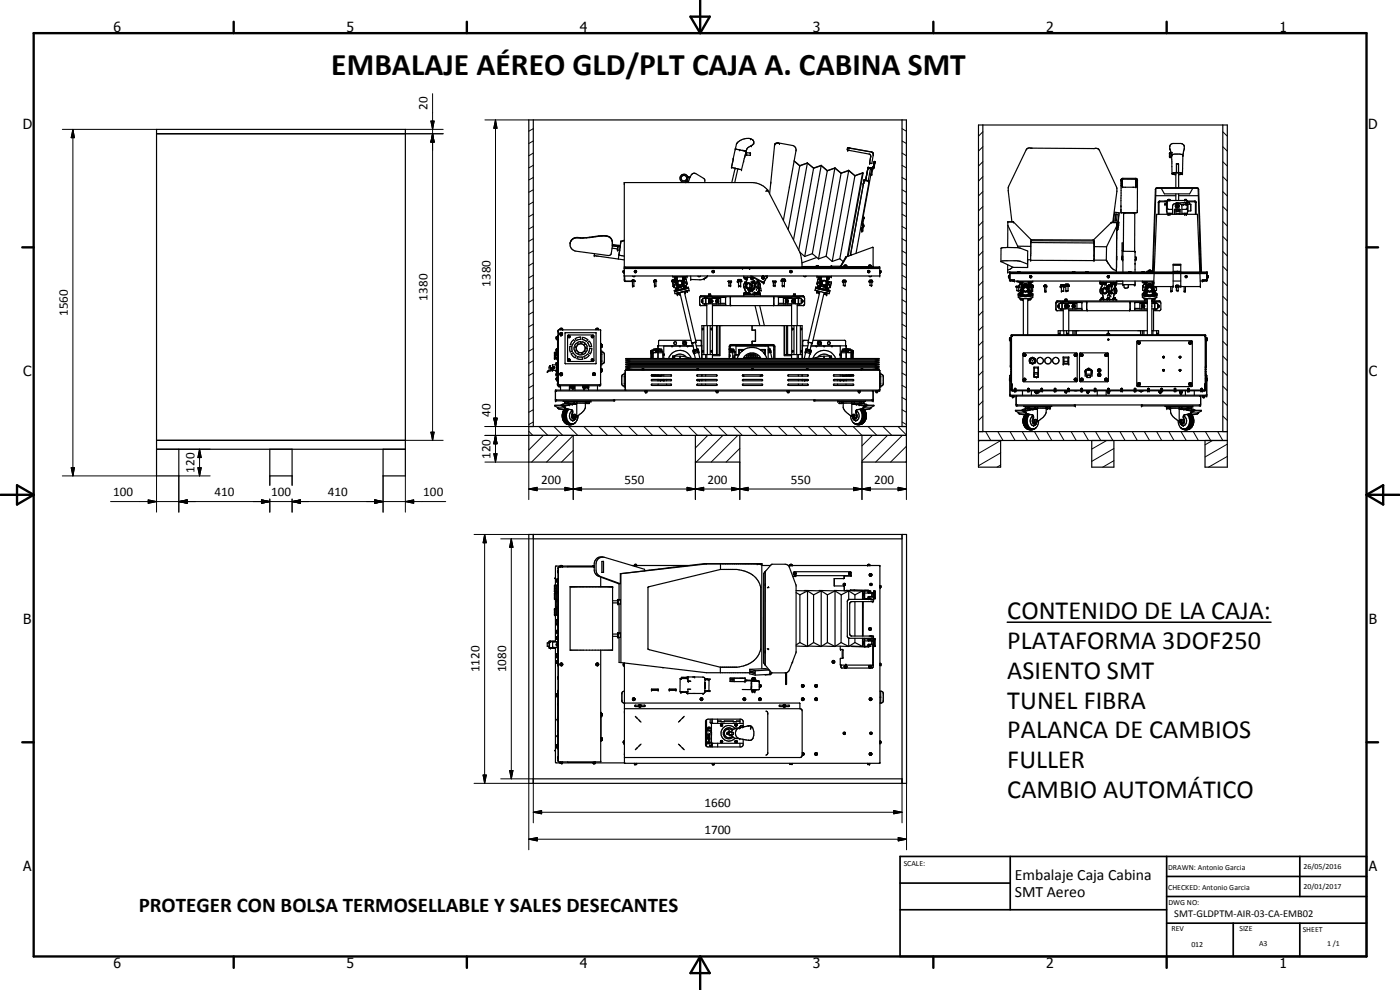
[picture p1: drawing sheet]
<svg xmlns="http://www.w3.org/2000/svg" width="420mm" height="297mm" viewBox="0 0 420 297" stroke-linecap="round" stroke-linejoin="round" font-family="sans-serif">
<defs><g id="words">
<text font-size="9.4" x="99.4" y="22.5">EMBALAJE AÉREO GLD/PLT CAJA A. CABINA SMT</text>
<g font-size="7.9">
<text x="302.3" y="185.6">CONTENIDO DE LA CAJA:</text>
<text x="302.3" y="194.6">PLATAFORMA 3DOF250</text>
<text x="302.3" y="203.6">ASIENTO SMT</text>
<text x="302.3" y="212.6">TUNEL FIBRA</text>
<text x="302.3" y="221.6">PALANCA DE CAMBIOS</text>
<text x="302.3" y="230.5">FULLER</text>
<text x="302.3" y="239.6">CAMBIO AUTOMÁTICO</text>
</g>
<text font-size="6.3" x="41.6" y="273.5">PROTEGER CON BOLSA TERMOSELLABLE Y SALES DESECANTES</text>
<g font-size="4.7">
<text x="304.6" y="263.9">Embalaje Caja Cabina</text>
<text x="304.6" y="269.3">SMT Aereo</text>
</g>
<g font-size="4.2">
<text x="34" y="9.6">6</text>
<text x="104" y="9.6">5</text>
<text x="174" y="9.6">4</text>
<text x="244" y="9.6">3</text>
<text x="314" y="9.6">2</text>
<text x="384" y="9.6">1</text>
<text x="6.8" y="38.7">D</text>
<text x="410.6" y="38.7">D</text>
<text x="7" y="112.9">C</text>
<text x="410.8" y="112.9">C</text>
<text x="7" y="187.1">B</text>
<text x="410.8" y="187.1">B</text>
<text x="7" y="261.4">A</text>
<text x="410.8" y="261.4">A</text>
<text x="34" y="290.4">6</text>
<text x="104" y="290.4">5</text>
<text x="174" y="290.4">4</text>
<text x="244" y="290.4">3</text>
<text x="314" y="290.4">2</text>
<text x="384" y="290.4">1</text>
</g>
<g font-size="3.9">
<text x="128.3" y="32.9" transform="rotate(-90 128.3 32.9)">20</text>
<text x="147.2" y="86" transform="rotate(-90 147.2 86)">1380</text>
<text x="20.3" y="94.8" transform="rotate(-90 20.3 94.8)">1560</text>
<text x="128.3" y="90.2" transform="rotate(-90 128.3 90.2)">1380</text>
<text x="147.2" y="125" transform="rotate(-90 147.2 125)">40</text>
<text x="147.2" y="137.7" transform="rotate(-90 147.2 137.7)">120</text>
<text x="58.4" y="141.9" transform="rotate(-90 58.4 141.9)">120</text>
<text x="34" y="148.9">100</text>
<text x="64.3" y="148.9">410</text>
<text x="81.4" y="148.9">100</text>
<text x="98.4" y="148.9">410</text>
<text x="127" y="148.9">100</text>
<text x="162.4" y="145.2">200</text>
<text x="187.4" y="145.2">550</text>
<text x="212.4" y="145.2">200</text>
<text x="237.4" y="145.2">550</text>
<text x="262.4" y="145.2">200</text>
<text x="143.9" y="201.7" transform="rotate(-90 143.9 201.7)">1120</text>
<text x="151.9" y="201.7" transform="rotate(-90 151.9 201.7)">1080</text>
<text x="211.4" y="242.1">1660</text>
<text x="211.4" y="250.2">1700</text>
</g>
<text font-size="3.1" x="352.4" y="275.2">SMT-GLDPTM-AIR-03-CA-EMB02</text>
<g font-size="2.4">
<text x="271.2" y="259.7">SCALE:</text>
<text x="350.6" y="260.9">DRAWN: Antonio Garcia</text>
<text x="391.2" y="260.6">26/05/2016</text>
<text x="350.6" y="267">CHECKED: Antonio Garcia</text>
<text x="391.2" y="266.7">20/01/2017</text>
<text x="350.6" y="271.4">DWG NO:</text>
<text x="351.6" y="279.3">REV</text>
<text x="372" y="279.4">SIZE</text>
<text x="391" y="279.6">SHEET</text>
<text x="357.5" y="284.1">012</text>
<text x="377.9" y="283.8">A3</text>
<text x="398.3" y="283.8">1 /1</text>
</g>
</g></defs>
<g fill="none" stroke="#000" stroke-width=".35">
<path d="M160.1 36v92M270.7 36v92M295 37.5v92M367 37.5v92M47 40.1h74.7M206.4 53a1.2 1.2 0 0 0-1.7-.6 1.2 1.2 0 0 0-.4 1.7 1.2 1.2 0 0 0 1.7 .3h.4l.1 .3M206.5 53.1l.2 .1M206.9 53.2l-.6-.3 .1 .7-.3 .7M207 53.2h-.2M207.2 53l-.3 .2M207.9 52.1l-.5 .4-.9 2.3M207.9 52.1h.1"/>
<path d="M207.9 52.1h1l2.4 1.5 .2 1.2M219.5 50.2l1.1 .3M220 47.6l-.5 2.6M220.1 47.6l-.6 2.6M220.6 50.5l-1 4.3M220.7 44.7l1.2 .3M220.7 44.7l-.7 2.9M221.1 43.2h-.1M221.4 50.7l-.9 4.1M222 45l1.9 .4M222.7 45.1h1.3M223.7 46.4h.1"/>
<path d="M223.8 46h.1M223.8 46.4v.1M223.8 46.5h.1M223.9 46l-.1 .4M223.9 45.4l-1.4 5.5-1.9-.4M224 45.1l-.1 .3M225.1 45.9l-1.2-.1-.1 .2M225.1 41.6a3.7 3.7 0 0 0-4.1 1.7l-.3 1.4M225.1 41.6h.1M225.1 45.9h.1M225.1 45.9l.1 .1M225.1 41.6l.9 .5"/>
<path d="M225.2 46h.1M225.2 46v.6l-1.3-.1M226 42.1a1.21 1.21 0 0 1-.9 1.8l-.8 .5-.3 .7M226 42.1h.1M230.4 57.1a6.4 6.4 0 0 0-4.7-2.3h-38.3v29.4l.1 .3h3.2l-3.1-.2-.1-1.5M230.4 57.1l9.6 18.4 .5 1.9 .2 2.7M230.4 57.1l-.6 .3M232.6 43.2l.8-.4 4.4 .8a1.31 1.31 0 0 1 1.1 1.7l-3.8 20.8M232.6 43.2l-1.6 15M232.6 43.2l-.1 .2M233.9 43.1l-.5-.1-.8 .2M238.3 48.3l1.7 1.4"/>
<path d="M238.3 48.3l1.7 1.5M240 49.7v.1M240 49.8l-3.5 19.1M242.3 48.9l1.9 1.5M242.3 48.9l-2.3 .8M242.3 48.9l-4.1 23M242.3 48.9l1.9 1.6M242.3 48.9l-2.3 .9M242.3 48.9h.1M244.2 50.5l-4.5 24.5M244.2 50.4v.1M246.5 49.6v.1"/>
<path d="M246.5 49.6l1.8 1.6M246.5 49.6l-2.3 .8M246.5 49.7l-5 27.3M246.5 49.7l1.8 1.6M246.5 49.7l-2.3 .8M248.3 51.3l-4.5 24.8M248.3 51.2v.1M250.6 50.5l-5 27.2M250.6 50.5l1.8 1.5M250.6 50.5l-2.3 .8M250.6 50.4l1.8 1.5M250.6 50.4l-2.3 .8"/>
<path d="M250.6 50.4v.1M252.4 51.9v.1M252.4 52l-4.5 24.9M254.4 45h.1M254.7 51.1l1.9 1.6M254.7 51.1l-2.3 .8M254.7 51.2l-4.9 27.2M254.7 51.2l1.9 1.5M254.7 51.2l-2.3 .8M254.7 51.1v.1M254.8 44.4h.2M255 44.4l6.6 1.2"/>
<path d="M256.6 52.7l-4.6 24.9M256.6 52.7h.1M258.9 51.9l.1 .1M258.9 51.9h.1M258.9 51.9l-2.3 .8M258.9 51.9l-4.6 25.1M259 52l-4.5 24.9M259.2 55.1l-.1 .1M259.2 54.9v-.1l-.1 .5M259.2 55l-.1 .2M259.3 54.1h.1M259.3 54.1h.3"/>
<path d="M259.4 54l-4.2 22.6 .1-.2M259.4 54h.1M259.5 54l.1 .1M259.5 54.1l1.1 .2M260.5 50.3h.2M260.5 50.2l-.7 3.9h-.2M260.5 50.2l-.7 3.9-.4-.1M260.5 50.2l.2 .1M260.6 50.3l.1 .1M260.6 54.3l.1 .1M260.6 54.3l.2 .1-3.9 21.6M260.6 50.2v.1"/>
<path d="M260.6 50.2l.1 .1M260.7 50.3l.6 .2M260.7 50.3l.8 .2M260.7 50.3l.8 .1M260.7 54.3l.1 .1M261.3 50.5l-.7 3.8M261.3 46.9l-.3 2M261.5 50.5h.2M261.5 50.4l.1 .1M261.5 50.5h.1M261.5 50.4l.2 .1M261.6 45.6l-7.2-1.2a.46 .46 0 0 0-.1 .5 .46 .46 0 0 0 .6 .2l6.1 1.2 .3 .7-.3 1.9"/>
<path d="M261.6 50.4v.1M261.6 45.6l.4 .2 .1 .5M261.6 45.6l.4 .4M261.6 50.5h.1M261.7 50.5l-.3 2M261.7 50.5l-3.1 16.7M261.7 50.5h.1M261.7 50.3v.2M261.7 50.4v.1M261.8 50.3l-.1 .1M262.1 50.2l-.4 .3M262.1 50.2l.1-.3-.5 .4"/>
<path d="M262.1 46.2l-.4 2.9-.7-.2M262.2 50h-.1M262.2 49.7l-.1 .4 .3 .1M262.2 50l-.1 .2M262.2 49.5v.1M262.2 49.3v.2M262.3 48.8l-.1 1zM262.3 48.9l-.1 .6M262.3 48.8v.5M262.3 48.9l-.1 .9M262.4 50.2l-.5 .4-.3 2-.3-.1M262.4 48.6l-.1 .3"/>
<path d="M262.4 48.6v.2M262.4 48.6h.1M262.4 48.5l.3 .1M262.7 48.5l-.3 1.7M262.7 48.5l-.3 .1M336.5 53.7l.4-.2h4l.4 .3v10l-4.9-.1zM336.8 54.1l-.3 .1v1.6h.3M336.8 53.9l.2-.1h3.9v2.3l-3.9 .1-.2-.2zM336.9 53.8v.1M336.9 53.8h.1M336.9 56.1h.1M337.7 56.2v.1"/>
<path d="M340.1 56.2v.1M340.9 54h.1M340.9 55.8h.1M340.9 54.1v.1M346.9 58.7h6M346.9 56.5l-.2 .3-.8 24.8v-.2h-1.7v.2M346.9 56.5l-.8 25.1M346.9 56.5h12.7M346.9 56.5l.5-.2h11.7l.5 .2M348.5 56.5l1 1.7h7.5l1-1.7M350.8 59.9v.2M351 45.9v1"/>
<path d="M351 46.9v.1M351 45.9h.1M351 47h.2M351.1 44.8v-.9l.4-.7 .4-.1 3 .1 .5 .6-.4 2.8M351.1 44.8v.1M351.1 47l.1 .1M351.1 44.9l.3 1.6M351.2 47.1h.1M351.4 46.5v.4M351.4 46.9l-.2 .2M351.4 46.5h.3M351.5 46.7h.1"/>
<path d="M351.6 45.8l.1-.1v.8M351.6 46.7l.1 5.4M351.7 46.5l-.1 .2M351.7 46.5h.1M351.7 45.8l-.7 .1M351.7 46.5l.8-.3h1.5l1 .4M351.7 52.2l1.2 .3M352.9 51.8l-.8 .2 .8 .4M352.9 51.8v4.5M352.9 58.2v2M352.9 51.8l.6 .1M353 49.1h.7v2.7h-.7z"/>
<path d="M353 51.7l-.9 .2-.4 .3M353 49.2h.7M353.1 51.8v.1M353.5 51.8v.1M353.5 51.8l.3 .1M353.7 51.7l1.2 .4-1.2 .4M353.7 58.7h5.9M353.7 51.8v4.5M353.7 58.2v2M353.8 51.9l.7 .2-.8 .3M355 46.6l-.1 5.5M355.8 59.9v.2"/>
<path d="M359.6 56.5l.8 25.1M359.6 56.5l.1 .3 .9 24.8M178.4 76.1l-.1 .6 9.1 1.3M183.7 72.2a2.62 2.62 0 0 0-3.2-1.4l-5.8 .7a3.3 3.3 0 0 0-3.2 .6l-.4 .7M183.7 74.5l1.6 .2M183.8 72.5a2.27 2.27 0 0 0-2.9-1.8h-.8a23.7 23.7 0 0 1-7.1 .5 2 2 0 0 0-1.9 1.9M183.8 72.4v.5M183.8 72.8l-.4 3.4-.7 .5-10.2-1.4-1.1-.9-.3-.6v-.8M183.8 73.4l1.7 .3M183.8 73.7l1.7 .3-1.7-.2M185.3 74.7v.3l.7 .1M185.5 73.8l-.2 1.1"/>
<path d="M185.5 73.7v.1M185.5 73.7l.6 .1M185.7 76.4l-.1 1.3M185.7 76.4v.1M185.7 76.5l1.7 .4M186 75.1l-.3 1.3M186.1 73.7l-.1 1.4M186.1 73.7l-.6-.1-.2 1.1M186.3 72.5l-.6 4M186.3 72.3l-.2 1.4M186.3 72.3v.2M187.4 72.3l-1.1 .2"/>
<path d="M187.4 72.1l-1.1 .2M240.1 75.7l1.4 1.3M240.7 80h8.8M243.8 76.1l1.8 1.6M243.8 76.1l-2.3 .9M245 80h.6M245 79.8h.5M245.1 77.3l-4.4 1.6M245.2 79.8h.1M245.4 79.7l-.4 .2M245.4 79.7h.1M245.4 79.7l.1 .2"/>
<path d="M247.9 76.9l1.9 1.5M247.9 76.9l-2.3 .8M252 77.6l1.1 .9M252 77.6l-2.2 .8M252.3 79.9l-2.8-.1v.3M252.3 79.9l9.8 .2M252.3 79.9v.2M252.3 79.9h.2M252.4 80h.1M253.1 78.5l.1 .1M253.3 79.9h.9M253.4 79.8l.2-.3 .5 .3"/>
<path d="M253.7 79.8v.1M253.8 77.2l-1.5 2.7M253.8 77.2l.1 .1M253.8 77.3l-1.5 2.6M253.8 77.3h.1M253.9 77.2l-1.5 2.8M253.9 77.1v.1M253.9 77.1l-.1 .1M253.9 77.2v.1M255.3 76.2v.2M255.3 76.4v.1M258.5 67.2h.1"/>
<path d="M258.6 67.2l.3 .7M258.7 68.9l-.1 .2M258.7 68.9v.1M258.8 68.5l-.1 .4M258.8 68.4v.1M258.8 68.2v.2M258.8 68.4l-.1 .3M258.8 68.3v.3M258.8 68.2h.1M258.9 67.9v.2M258.9 68l-.2 1M258.9 67.7l.3 .1"/>
<path d="M258.9 67.2l.2 .2M258.9 67.2l.3 .3M258.9 67.2l.3 .2M259 65.2l.3 .2-.4 1.8M259 65.3l-.4 1.9M259 65.2l.3 .1M259 67.4l.2 .1M259.2 67.5l-.3 1.9-.3-.1v-.3M259.2 67.4v.2M259.2 67.5v.2M260.8 79.6l-.1 .2M260.8 79.6l.5-.1 .1 .4"/>
<path d="M260.8 79.6h.1M261.4 79.8l-.7 .1M261.9 74.2l.1 5.9M261.9 74.2h.1M261.9 74.2l-8 2.9M300.4 78.5l1-.3 4.2 .1 2.8 .9M302.4 74.3l-2 .2v4M302.4 79.4v2.3l59.9-.1v.4h-59.3v-.4M302.4 74.3l3.5 .1 2.5 .9v2.6M302.5 67.6l-.1 6.7M302.5 67.6l2.9 6.3M302.5 66.6h1.7"/>
<path d="M303.7 66.5l-1.1-10.2 5.3-11.3a1.37 1.37 0 0 1 1.9-.6l18.9 .1a1.19 1.19 0 0 1 1.3 .7l5.2 11.3-1.2 10.2M304.2 66.6l-1.7-.1v1.1M304.2 66.6l5.2 5.3M305.4 73.9v.4M305.4 73.9h4M308.4 77.9h.9M308.4 77.9v2.4l-4.3-.1-3.7-1.7M309.4 72.8l19 .1M309.4 71.9h.1M309.5 71.9h.1M328.3 78.1h3.7M328.4 76.2l-.1 2-19-.1 .1-5.9 19 .1-.1 5.4"/>
<path d="M328.4 74h3.7M332.1 74l3-6.2v13.4a4.7 4.7 0 0 1-2.6-2.3l-.5-.8M332.1 74l-.1 4.1M333.5 66.8l1.6-.1v14.9M333.5 66.8h1.6M333.5 66.8l-5.4 5.2-18.5-.1M334.1 66.5v.2M334.1 66.5l1.3 .2M334.9 64.3l.4 .1M334.9 64.3l-.3 1.9M334.9 64.2v.1M334.9 64.2l.4 .1-.2 1.9h-.5"/>
<path d="M334.9 64.2l-.3 2M335.1 69.1h.1M335.4 68.1l-.2 1M335.4 68.1h.2M335.4 66.7l-.2 2.4M335.5 68.8l-.2 .2M335.6 66.7h.2M335.6 66.7l-.2 1.4M335.6 68.1l-.1 .7M335.6 67.6v.4M335.7 67.5l-.1 .1M335.7 67.6l-.1 .3"/>
<path d="M335.7 67.4l-.2 1.4M335.8 66.7l-.1 .7M335.8 66.7l-.2 1.4M335.9 63.8l-.3 2.9M335.9 63.8l-1.4-.1-.4 2.8M335.9 63.8l-.5 2.9M336.8 75.2h.3M336.8 77.1h-.1v.8h.1M336.8 77.1v.8M336.8 77.9h.1M336.9 77.1v.9M336.9 77.9h.1"/>
<path d="M336.9 77.1h.1M336.9 77.1h-.1M336.9 77.5h.1M337 74.9h.1M337.1 73.2v.2M337.1 73.2h.1M337.1 73.4h.1M337.1 73.2l-.1 1.7M337.1 73.4l-.1 1.5M337.2 72.9h-.4v4h.2M337.2 63.8v.1M337.2 63.8l-.1 11.6"/>
<path d="M337.3 63.8v.1M337.6 63.8v.1M337.7 63.8v.1M340.1 63.8v.1M340.2 63.8v.1M340.4 63.8v.1M340.5 63.8v.1M340.6 63.8l-.1 11.6M340.6 77.1h.3v.8l-.3 .1M341.3 63.8h-.1M347.1 64.3h12.3l.8 21.7h-5.8v-6.7h-2.3v6.7h-5.9zM347.6 60.7h.2"/>
<path d="M347.8 60.7v3.6M348.1 60.5l-.3 .2M348.1 60.5l2.2 .1-.1 3.3 1.7 .1M348.1 60.3h2.2M348.1 60.3l-.5 .4v3.6M348.1 60.3v.2M349.7 60.3v.2M350.2 61.1h-.6v.3h.5M350.2 60.8v2.6M350.5 64l.6 .1M350.6 60.1v-.2h.5v.3M350.6 64.1h.2"/>
<path d="M350.6 64.1v.2M350.8 64.1v.2M350.8 64.1h.3M351.1 60.1l-.6 .1M351.1 64v.3M352.1 79.4h2.3M352.1 79.6h2.3M352.5 62.9v1.4M352.5 62.9h.1M352.7 61.1l.4-.2 3.8-.2 .1 .5-1 .1M352.9 63.4h1.2M352.9 62.8h1.2"/>
<path d="M352.9 62.7v1.6M352.9 64h1.2M353 61l.9 .1M353 62l.2 .1M353.1 61.6l.2-.1 .3 .3M353.1 61.6l.4-.1 .1 .3M353.1 61.6v.5l.5-.2M353.1 61.6l-.1 .2M353.6 61.9h.3l-.1 .2M353.6 61.8v.1M353.6 61.9l-.3 .2M353.6 61.8h.3"/>
<path d="M353.7 61.6v.2M353.7 61.9v.1M353.7 61.6l.1 .1M353.7 61.9h.1M353.8 61.7h.1M353.8 61.9l-.1 .1M353.8 61.7l-.1 .1M353.9 61.7a.46 .46 0 0 0-.7-.2 .46 .46 0 0 0-.1 .7l.7-.1M353.9 61.7v.1M353.9 64v.3M354 64v.3M354 62.8l-1.5 .1"/>
<path d="M354 62.8l.1 .1M354.1 62.9l-.5 .3h-.7M354.1 62.9v1.4M354.5 61.3l.2 3M354.5 61.3l-.5-.2h-1.4l-.5 .2-.2 .5v2.5M355.2 61.3v.2l-.2-.2M355.3 61.3h.2M355.5 60.2h.6M355.5 64h.6M355.5 60.1v-.2h.6v.2M355.5 64.1h.3M355.5 64.1v.2"/>
<path d="M355.8 64.1h.3M355.8 64.1v.2M356 61.3l-.1-.4a.25 .25 0 0 1 .4 0 .25 .25 0 0 1-.2 .4h-1.6M356 61l.2 .1zM356 64.1v.2M356.1 60.9l.1 .1M356.3 61.3l-.2 1.4-1.4 .1M356.3 60.7v-.5h-6l.1 2.5 1.5 .1M356.3 60.3h2.3M356.4 61.2v2.7l-1.7 .1M356.5 63.3h.9v-2l-.9-.1-.1 2.2M358.6 60.5l-2.3 .1 .1 .1"/>
<path d="M358.6 60.5l.2 .2v3.6M358.6 60.3v.2M358.6 60.3l.1 .1M358.7 60.4h.1M358.7 60.4l.3 .3v3.6M358.8 60.7h.2M360.1 72.9v3.4M360.1 76.3l.1 5.1-.1 .1M360.1 76.3h.1M167.5 99.4h.1M167.5 99.3v.1M167.6 99h12.6v16.7h-12.6z"/>
<path d="M167.6 99.2v16.3M167.6 99.3h-.1M168.1 98.8h.8M168.1 98.7h.8v.3M168.1 100v.3M168.6 99.9l.2 .5-.4 .2M168.6 99.9h-.4l-.1 .4M168.6 99.9h-.4l-.2 .2 .2 .4M168.6 99.9l.1 .1M168.7 99.9v.6M168.8 98.7l-.2-.2-.4 .1-.1 .4M169.6 99.9l9.2-.1 .1 9.3h-9.2z"/>
<path d="M178.8 98.8h.9M178.8 98.7h.9M178.9 98.6l-.1 .4M179 98.6h.5M179 98.6h-.1M179.5 98.6h.1M179.6 98.6l.1 .4M187.2 81.2h.2M187.2 81.2l-.2 .5 .3 .1M187.2 81.2v.6M187.3 81.2l.1 .6M187.4 80.1h76.6v2.7h-76.6"/>
<path d="M187.4 80.3h76.6M187.4 80.5h76.6M187.4 80.6h76.6M187.4 83.8h.1M187.5 80.5v.1M189.8 84h.4l.2 .2h-.7zM189.8 85.9h.4M189.8 84.2v.1M189.8 84.5v1.4M189.9 82.8l.2 .2 .5-.2M189.9 80.5v.1M190.2 84.2v.1"/>
<path d="M190.2 84.5v1.4M190.4 81.6l.3 .2 .3-.1M190.4 81.7h.5M190.4 81.3v.2M190.6 80.5v.1M190.6 81.4l.2 .1zM190.6 81.2h.1M190.6 81.2h-.1M190.7 81.2l-.3 .1v.4M190.7 81.2l.3 .3M190.8 81.2l.2 .2M191 81.4v.3"/>
<path d="M191 81.5l-.1 .2M196.2 84.3h.9M196.2 84.2h.8M196.3 84.1l.5-.1 .3 .5h-.9zM196.4 85.9h.4M196.4 84.5v1.4M196.5 84.2l.2 .1M196.8 84.5v1.4M201.7 84.2h1.2M201.7 84.4l.2-.5h.8l.2 .5M201.9 82.8v.3h4.3v-.3M201.9 84.6l.1 1.3"/>
<path d="M201.9 84.6h.1M202 85.9h.2M202 85.9h.1M202 84.5v.1M202 85.1l.1 .7M202.1 85.8l.1 .1M202.2 85.9l.2 .2M202.2 84.2l.1 .2M202.3 84.2v.2M202.3 84.5l-.7-.1h1.4v.2M202.3 87.2h.1M202.3 87.2l.1 .3"/>
<path d="M202.4 86v.1M202.4 86.1l.5 .5M202.4 83.1v.3M202.4 85.3v.7M202.4 87.5l.2 .6 .7-.2M202.4 83.4h.1M202.5 83.2h.7M202.5 84.5h.3M202.5 84.5l.4 1.1 .4 .4M202.5 84.5l-.6 .1M202.5 83.2h.1M202.6 83.2h.1"/>
<path d="M202.6 83.7h.4M202.6 83.4h.1M202.6 83.2v.2M202.6 83.6v.1h.4M202.6 84.5v.1M202.7 83.2h-.1M202.8 86.5h.1M202.8 86.5l.1 .2M202.8 86.7h.1M202.8 86.7l.1 .2M202.9 86.7l.7-.2v.2M202.9 83.2h.1"/>
<path d="M202.9 86.7h.2M202.9 86.7h-.1M202.9 86.9h.1M203 84.6l.1 .4M203 86.5h-.1M203 84.5l-.5 .1M203 83.7l.3 .3v.9M203 83.4h.1M203 83.4h-.1M203 83.2v.2M203 84.5v.1M203.1 83.2h-.1"/>
<path d="M203.1 86.4l-.1 .1M203.1 83.2h.1M203.1 86.7v.1M203.1 85v.2M203.1 86.8l-.2 .1M203.1 88h.1M203.1 88v.1M203.1 85.2v.2M203.1 85.2l.1 .4M203.2 85.3l.1 .3M203.2 88.1l.1 .3M203.2 83.1v.3"/>
<path d="M203.2 83.4l-.1 .2-.6-.2M203.2 83.4h-.7M203.2 85.6h.1M203.3 85.6l-.2 .2M203.3 87.9l-.1 .1M203.3 84.5h-.3l.1 .5M203.3 84.9a.78 .78 0 0 0 .5 .7 .78 .78 0 0 0 .8-.2M203.3 85.9v.1M203.3 86.4h-.2M203.3 86l.2 .1M203.4 86.4h-.3M203.4 86.4l-.4 .1"/>
<path d="M203.4 86.4l.1 .3M203.4 86l.4 .1M203.4 86.4h.1M203.4 86.8l-.5 .1M203.5 86.6l-.4 .1M203.5 86.7h.1M203.5 86.7l-.1 .1M203.6 86.7l-.1 .1M203.6 88.4h-.2M203.6 86.9l-1.2 .3M203.7 86.7l-.6 .1M203.7 86.9h-.8"/>
<path d="M203.7 86.7v.2M203.7 85.6l-.4 .1M203.8 86.1l.4 .1M203.8 86.1l.2 .1M203.8 88.3l-.1 .1M203.9 87.8l-.6 .1M203.9 87.8l-.8 .3M203.9 87.9v.4M204.1 87.8l3.5 15.2M204.2 87.8h-.3M204.2 87.7l-.1 .1M204.5 86.1l-.3 .1"/>
<path d="M204.8 84.8a.76 .76 0 0 0-.8-.7 .76 .76 0 0 0-.7 .8M204.8 84.1l.3 1.1M204.8 84l-.2 1.4M204.8 84.1h.1M204.9 83.2h.7M204.9 83.1l.1 .5M204.9 83.9l-.1 .1M204.9 83.4h.7M204.9 83.2h.1M205 83.2h-.1M205 83.6l-.2 .4M205.1 83.7h.4"/>
<path d="M205.1 83.2h.1M205.1 83.6v.1M205.1 85.3h.2M205.1 85.3l-.5 .1M205.1 83.4h.1M205.1 83.2v.2M205.1 87.5h.1M205.1 85.6l-.3 .4M205.2 87.5l-.7 .2M205.2 83.2h-.1M205.2 85.5l-.7 .4-1.2 .1M205.2 87.5l3.7 15.2h-.3"/>
<path d="M205.2 86.1l.1 .2M205.3 86.4v.1M205.3 86.3v.1M205.3 86.1h.1M205.3 86.5l-1.7 .4M205.3 83.9l.6-.2 .3 1.4M205.3 83.9v.5a1.33 1.33 0 0 1-1.1 1.8M205.3 83.9l-.5 .2M205.3 85.9h.1M205.4 85.9h.4l.1 .1M205.4 83.2h.1M205.4 85.9l-.1 .2"/>
<path d="M205.4 85.9h-.1M205.5 83.2v.2M205.5 83.6v.1M205.5 83.4h.1M205.5 83.4h-.1M205.5 86.3h-.2M205.5 86.1l.4-.1v.2M205.5 87.4l.1 .1M205.5 86.1v.2M205.5 87.4l-1.3 .4M205.5 83.2h.1M205.5 86.1h-.3"/>
<path d="M205.6 83.4l-.6 .2M205.6 87.5v.4M205.6 84.5l.4 .7-.1 .7M205.6 85.8v.1M205.6 87.9h.1M205.6 85.8h.1M205.7 83.1l-.1 .3M205.7 85.8h.1M205.7 85.9h-.4M205.7 85.8v.1M205.9 86v.2l-.6 .2M205.9 86.4l-.6 .1"/>
<path d="M205.9 86l-.7 .1M205.9 86.2h.1M206 86.2l-.5 .1M206 86.2l-.1 .2M206 86.2h.1M206.1 87.3l-.6 .1M206.1 87.3l.2 .1M206.2 85.2h-.2M206.2 85.1v.1M206.2 87.4l.1 .4M206.3 87.4l-.7 .1M206.5 86.2l-.6 .2"/>
<path d="M206.5 86.2h.1M206.6 86.2l.1 .3M206.7 86.5l-4.3 1M206.7 86.5l.1 .6-.7 .2M207.3 82.8v1.1h3l1.3-.4M207.3 80.5v.1M209.5 82.8l.2 .2 .5-.2M209.5 80.5v.1M210.2 80.5v.1M210.2 89v-.2h31v.2M210.6 90v.7M210.6 90.7h.1"/>
<path d="M210.6 90.7l.1 .1M210.6 90h.1M210.7 90.8h.1M210.8 90.8h.1M210.8 98.6h.3l-.1 .3zM210.9 89.5h5.4v1.6h-5.4zM210.9 90v.7M210.9 89.9l-.3 .1M211.2 97.7v8.7M211.4 91.1v.3M211.4 91.1v.4h.7M211.4 89.3v.2"/>
<path d="M211.6 83.5l-.3 .2M211.6 83.5l-.3 .1M211.7 89.5v1.6M211.9 89.5v1.6M212.1 91.7l-2-.1-.1-.4v-2.2h31.4l.1 2.2-.3 .4-1.9 .1M212.1 89.2h-.7v.3M212.1 91.1v6.6M212.1 83.1l.2-.3-.9 .8M212.2 89l-.1 .5M212.3 97.7v8.7M212.4 82.8l-.8 .7M212.6 88.8h.7"/>
<path d="M212.7 88.7v-.4h.6v.4M212.7 89.5v1.6M212.7 90.5l.4 .4M212.7 88.6h.6M212.8 90.6l.3 .2M212.8 90.6h.2M212.9 90.1h.1M212.9 90.1l-.1 .5M213 89.8l-.3 .4M213 90.1v.5M213 80.5v.1M213.1 80.5v.1"/>
<path d="M213.1 97.7v8.7M213.2 89.8l-.3 .3M213.3 90h.2l-.3 .3 .2 .4M213.3 89.9l-.3 .2M213.3 89.8l.4 .3v.5M213.3 98.6h.3v.3zM213.3 89.8l-.5 .1v.9h.5l-.3-.2M213.3 90.2l.5-.1 .1 .4-.6 .1zM213.3 89.8l-.1 .8h.5M213.5 90.7l-.4 .2M213.6 90.2l.1 .4M213.7 90.2h-.1"/>
<path d="M213.7 90.2h.2M213.7 89l.1 .5M213.8 89.2h4v2.3h-4M213.8 91.7h23.8M213.8 91.1v16.5M213.9 81.2l-.1 .5M213.9 81.4l.3 .1zM213.9 81.2l-.2 .4M213.9 81.2l.5 .2M214.2 81.2l.1 .4-.2 .2-.3-.1M214.4 81.6l-.3 .2-.4-.2M214.9 90.3l.1 .2"/>
<path d="M214.9 90.3h.1M215 89.5v.5M215 90.7v.4M215 90.7h.4M215 90h.4M215 90l-.2 .3 .2 .4M215 90.3v.2M215 97.7v8.7M215.1 90.2l-.1 .1M215.1 90.2l-.2 .1M215.1 90.2l-.1 .3M215.2 90h.3l.2 .3"/>
<path d="M215.2 90.7h.1M215.2 90.7l.1 .1M215.3 90h.1M215.4 97.7v8.7M215.4 90l.1 .1M215.4 90.7l-.1 .1M215.5 90.1v.1M215.5 90.1l.1 .2M215.5 90.6l-.1 .1M215.5 90.3v.3M215.6 90.3l-.1 .3M215.7 90.4l-.4 .4"/>
<path d="M215.7 89.5v1.6M216 97.7v8.7h-5.4M216.1 97.7v9h-2.3M216.3 91h1.5M218.5 84.5h1M218.5 84.5l.3 .2M218.8 85.6h.5M218.8 84.7h.5M218.8 84.7v.9M219.2 89l.1 2.7M219.3 84.7v.9M219.5 84.5l-.2 .2"/>
<path d="M221.3 84.4h1.3M221.3 84.2h1.3v.3h-1.3zM221.4 84.2l.2-.3h.8l.1 .3M221.6 85.9h.7M221.6 84.5v1.4M221.9 84.2l.1 .2M222.3 84.5v1.4M222.8 80.5v.1M223.2 82.8v.4h2.6M223.2 88.3h5v.5M223.3 88.1l.1 .1M223.3 88v.1"/>
<path d="M223.3 88v-.2h.6v.2M223.3 80.5v.1M223.4 88v.1M223.4 88.2h.2M223.4 88.1v.1M223.5 83.2l.7 .1M223.6 83.3v.4l.7-.2M223.6 83.5h.7M223.6 84.6v.3M223.6 83.5h.1M223.6 88l-.2 .1M223.6 84.6h.1"/>
<path d="M223.6 84.9l-.4 .7 .4 1M223.6 85.8v1.3M223.6 83.3h.1M223.6 84.9h.3M223.6 87.1h.1M223.7 87.1l.6 1M223.7 83.3v.2M223.7 83.7h.4M223.7 88l.1 .1M223.8 88.2h.1M223.8 88.2h-.1M223.8 88.1v.1"/>
<path d="M223.8 85.2v.1M223.8 85.2h.1M223.8 80.5v.1M223.8 88v.1M223.9 84.9v.3M223.9 85l-.1 .2M224 88l-.7 .1M224 88l-.1 .3M224 84.5l-.4 .1M224 85.1a.89 .89 0 0 1 .9-.2 .89 .89 0 0 1 .6 .9M224 85.1a.91 .91 0 0 0 .5 1.6M224.1 88.3h-.9v.5"/>
<path d="M224.1 83.3v.2M224.1 83.7h.1M224.1 83.7l-.2 1.2M224.2 88l.1 .2M224.3 88.3h.8M224.3 88.2l.1 .1M224.3 88l.8 .1M224.3 83.4l.1-.2-.1 .3M224.3 88v.1M224.4 88v-.2h.5v.2M224.4 88l.1 .1M224.5 88.2h.1"/>
<path d="M224.5 88.2h-.1M224.5 88.1v.1M224.6 88l-.1 .1M224.6 85a.75 .75 0 0 0-.5 .8 .75 .75 0 0 0 .5 .7M224.7 88l.2 .1M224.8 86.7h-.4M224.8 86.7l.8 .3M224.9 88.2h.2M224.9 88.2h-.2M224.9 88.1v.1M224.9 88v.1M224.9 88l.2 .1"/>
<path d="M224.9 80.5l.2 .1M225 86.6l.2 .3M225.1 88.1v.1M225.1 86.6h.1M225.1 88.2h-.1M225.1 86.6l.1 .1M225.1 86.6l-.3 .1M225.2 86.7v.1M225.2 86.7h.1M225.2 86.6v.1M225.2 82.8l3.9 2.1M225.2 86.8l.1 .1"/>
<path d="M225.2 80.5v.1M225.3 83.2v.3M225.3 86.4h1.2M225.3 80.5l.2 .1M225.3 83.5l.1 .2 .7-.2M225.3 83.5h.8M225.4 86.4l-.3 .2M225.4 83.3h.7M225.5 83.7h.4M225.5 83.3v.2M225.5 83.7h.1M225.6 86.1l-.5 .5"/>
<path d="M225.6 82.8l3.6 2 .9-1.6M225.6 86.1l-.2 .3M225.7 85.5v.5M225.7 85.4l-.1 .7M225.7 85.4v.6M225.7 85v.4M225.7 97.7v1.4h1v3.3h-1v1M225.7 86l-.1 .1M225.7 86l-.3 .4M225.7 85h.9M225.8 80.5l.1 .1M225.8 84.7l.1 .1"/>
<path d="M225.9 83.3v.2M225.9 83.7h.1M226 84.8h.7M226 83.3h.1M226.1 83.3v.2M226.1 86.4l.2 .1M226.2 86.9l-.7 .1M226.3 86.5h.2M226.3 86.5l.1 .1M226.3 88.1l.2 .1M226.4 86.6l-1.2 .3M226.4 85h.2l-.2 .3"/>
<path d="M226.4 85.9l.1 .5M226.4 86.6l-.7 .6-.4 .1M226.4 85.4l.1 1M226.4 88v-.2h.6v.2M226.4 88l-.1 .1M226.4 84.2l-.4 .3-.3 .5M226.5 88v.1M226.5 85h-.4M226.5 88.2h.1M226.5 88.1v.1M226.5 86.4l-.1 .2M226.6 91.7l1.4 6"/>
<path d="M226.6 85l-.3 .7M226.6 88l-.1 .1M226.8 88l.1 .1M226.9 88.2h-.1M226.9 88.2h.1M226.9 88.1v.1M226.9 85.8l.4 .7 .5 .1M227 88l-.1 .1M227 85h-.4M227.1 88l-.8 .1M227.1 88.2v.1M227.1 88v.2"/>
<path d="M227.1 88.2l-.1 .1M227.1 88.1v.2h-.8M227.3 83.9l.1 .9M227.3 87.8h.7v.2M227.4 88.1h.8M227.4 88.3h.8M227.4 88.1v.1M227.4 88.2h.1M227.4 88.2l.1 .1M227.4 84.8v.1M227.4 84.8l.1 .1M227.5 87.8l-.1 .3"/>
<path d="M227.5 88l.1 .1M227.6 88.2h.1M227.6 88.2h-.1M227.6 88.1v.1M227.6 85.1v1.3M227.7 88l-.1 .1M227.7 84.1l.1 .8M227.7 87.1h.1M227.7 87.1l-.6 1M227.8 84.9h-.6l-.5 .4-.2 1.1M227.8 84.9l.3 .4M227.9 88l.1 .1"/>
<path d="M227.9 87.4l.1 .4M227.9 86.6l-.2 .5M227.9 87.8h.1M227.9 87.2l-.4 .2M228 87.8h-.5M228 88.2h.2M228 88.2h-.1M228 88.1v.1M228 88v.1M228 91.7l1.4 6M228 88l.2 .1M228.1 85.3l-.2-.3a.78 .78 0 0 0-.5 .9 .78 .78 0 0 0 .9 .6"/>
<path d="M228.1 85.3l.1 .7-.3 .5M228.1 85.3a1.1 1.1 0 0 1-.3 1.3M228.2 86.2l.1 .3M228.2 88.1v.1M228.2 88.2h-.1M228.3 86.5l.1 .6-.8 .2M228.8 82.9l.5 .1M228.9 83.1l.3 .2-.1 .1-.3-.1zM228.9 82.8l.3 .1M228.9 82.8l-.3 .4 .2 .4 .6-.2M228.9 82.8l-.2 .2M229.1 84.9v.1"/>
<path d="M229.2 82.9l.2 .2M229.2 82.9l.1 .1M229.3 83l.1 .1M229.3 83.5l-.2 .1M229.3 83.3l-.1 .3M229.3 83.4h.1M229.3 83.4l-.2-.5-.4 .2 .1 .4 .3 .1M229.3 83.4l-.2 .2M229.4 83.1v.3M229.7 82.8l.5 .3M230.1 83.2l-1 1.7M230.1 83.1v.1"/>
<path d="M230.2 82.8v.1M230.2 82.9l-.1 .3M231.8 84.5h1.1M231.8 84.5l.3 .2M232.1 84.7v.9M232.1 85.6h.5M232.1 84.7h.5M232.2 89l-.1 2.7M232.6 84.7v.9M232.9 84.5l-.3 .2M233.6 91h1.5M234.4 84.2l1.4 .2z"/>
<path d="M234.5 84.2l.2-.5h.8l.2 .5M234.5 84.1h1.2M234.8 85.7h.6M234.8 85.7l.1 .1M234.8 84.4v1.3M235.1 84.2l-.1-.1 .1 .1M235.1 89.5h5.4v1.6h-5.4zM235.4 97.7v9h2.2M235.4 97.7v8.7h5.3v-8.7h-30.1v9.9M235.4 84.4v1.3M235.4 85.7v.1M235.7 89.5v1.6"/>
<path d="M235.9 90.1v.5M235.9 90.7l.1 .1M236 90l-.1 .1M236 90h.5l.1 .5-.1 .2-.6-.1M236 97.7v8.7M236 90h.1M236 90.8h.1M236.3 90.7l-.3 .1M236.3 90h-.4l-.2 .3 .3 .5M236.3 90.2h.2M236.3 90.2l.1 .2M236.4 97.7v8.7"/>
<path d="M236.4 90.4h.1M236.4 90.4l-.1 .1M236.4 89.5v.5M236.4 90.7v.4M236.5 90.2l-.2 .3M236.5 90.2v.2M236.5 90.4l-.2 .1M237.1 81.6l.4 .2M237.2 81.2l-.1 .4M237.2 81.2l.5 .3M237.3 81.2l.4 .2M237.3 81.4h.2z"/>
<path d="M237.3 81.2l-.2 .5M237.6 89.2h-4v2.3h4M237.6 91.1v6.6M237.6 97.7v8.7M237.6 89v.5M237.6 90.3h.1M237.6 81.6v.1M237.7 81.4v.2M237.7 81.5l-.3 .3-.3-.1M237.8 98.6h.2l-.1 .3zM237.8 90.2h.2M237.8 90.4l.2 .1"/>
<path d="M237.8 90.2v.2M237.8 90.2l.1-.1 .1 .4M237.8 90.4h.1M237.8 90.7v.1M237.9 90.4l.1 .1M237.9 90.2v.2M238.1 89.9a.5 .5 0 0 1 .6 .4 .5 .5 0 0 1-.4 .6M238.1 90.8l.2 .1M238.1 88.7l.1-.4h.5v.5M238.1 88.6h.6M238.3 89.8l.2 .2M238.3 97.7v8.7"/>
<path d="M238.7 90v.2M238.7 89.5v1.6M238.7 90.5l-.4 .4M238.7 88.7l-.6 .1M239.1 97.7v8.7M239.2 89l.1 .5M239.3 89.2h.7v.3M239.3 91.1v6.6M239.6 89.5v1.6M239.7 89.5v1.6M240 91.1v.4h-.7M240 89.3v.2"/>
<path d="M240 91.1v.3M240.2 97.7v8.7M240.3 98.6h.3l-.1 .3zM240.5 90v.7M240.5 90.2v.4M240.5 89.9l.2 .3M240.6 90.6l.1 .1M240.6 90.2h.1M240.6 90l.2 .1M240.7 90.7l-.2 .1M240.7 80.1h.5M240.7 80.5v.1"/>
<path d="M240.7 90.2v.5M240.8 90.1l-.1 .6M240.8 90.1l.2 .1-.2 .4M241.1 80.5v.1M241.2 82.8l.3 .2 .4-.2M241.2 80.5v.1M241.9 80.5v.1M244.5 80.1h.8M244.7 80.5v.1M244.8 86.5l4.2 1M244.8 86.5l-.2 .6 1.3 .3M244.9 86.2l-.1 .3"/>
<path d="M244.9 86.2l.5 .1M245.1 87.8h.1M245.1 80.5v.1M245.1 87.2l.7 .3M245.2 85.1v.1M245.2 82.8v.3h4.3v-.3M245.2 87.4l-.1 .4M245.2 85.2h.2M245.4 85.2l.2 .7M245.4 86.2h.4M245.4 80.5v.1M245.4 86.2v.1"/>
<path d="M245.4 86.3l.2 .1M245.4 86.2h.1M245.5 86.1l.6 .3M245.5 86.1l-.1 .1M245.5 86l.6 .1M245.5 83.7v.1M245.6 86.4l.5 .1M245.6 86.4l1 .2M245.6 85.8v.1M245.7 85.9l-.2 .2M245.7 85.8h-.1M245.7 85.8l.1 .1"/>
<path d="M245.7 85.9h.4M245.7 85.8h.1M245.7 83.1l.1 .3M245.7 84.5l-.3 .7M245.8 87.5h.1M245.8 83.4h.7M245.8 85.8h.1M245.8 86.2l.3 .1M245.8 87.5l-.1 .4-.6-.1M245.8 83.4l.6 .2M245.9 86.1l-.5-.1v.2M245.9 85.8l.2 .1"/>
<path d="M245.9 87.5h.1M245.9 85.9h.1M245.9 86.1h.2M245.9 86.1l-.1 .1M245.9 87.4l1.7 .4M245.9 83.6v.1M245.9 87.4v.1M245.9 83.7h.4M245.9 83.2h.1M245.9 83.4h.1M245.9 83.2v.2M246 83.2h-.1"/>
<path d="M246 85.9l.1 .2M246.1 83.9l-.6-.2-.3 1.4M246.1 85.9h-.1M246.1 86.1v.2M246.1 83.9v1.4M246.1 85.3l.2 .3M246.1 87.5l-3.6 15.2h.2M246.1 85.3l.6 .1M246.1 83.9l.4 .2M246.1 86.4v.1M246.1 86.3v.1M246.1 86.5l.4 .1"/>
<path d="M246.2 83.2h.1M246.2 85.6l.3 .3M246.3 83.4h.1M246.3 83.4h-.1M246.3 83.2h.2M246.3 83.2v.2M246.3 83.6v.1M246.3 85.2v.1M246.4 83.6l.4 1.8M246.4 83.4v.2M246.4 84.6l-.1 .7M246.5 83.2h.1"/>
<path d="M246.5 83.2l-.1 .2M246.5 83.1l-.7 .1M246.5 85.9h.1M246.5 86.6l.8 .1M246.5 84.1h.1M246.5 84.3v.1M246.6 84.8a.76 .76 0 0 1 .7-.7 .76 .76 0 0 1 .8 .7M246.6 86.6l.7 .1M246.6 84.1l-.3 1.1M247 86.1l.2 .1M247.3 86.7l.6 .2M247.3 86.7l.3 .1"/>
<path d="M247.3 87.8l-3.5 15.2-1.1-.3M247.4 85.6v.1M247.4 85.7h.7M247.4 85.7l.1 .1M247.5 87.8l.8 .3M247.5 87.8l.6 .1M247.6 87.9l-.1 .4 .2 .1h.4l.1-.3M247.6 87.8l.5 .1M247.6 86.1l.4-.1zM247.6 86.1l-.1 .1M247.7 85.6l.4 .1M247.8 86.8h.4"/>
<path d="M247.8 86.8l.1 .1M247.8 86.7h.1M247.8 86.7l.1 .1M247.9 86.5l.6 .2M247.9 86.7l.3 .2M247.9 86.6l-.1 .1M247.9 86.6l.3 .1M247.9 86.5v.1M247.9 86.6v.1M247.9 86.9l.6 .1M248.1 86.4h.2M248.1 86.4l.4 .1"/>
<path d="M248.1 86.4l-.2 .1M248.1 86.4h.3M248.1 86.4h.1M248.1 87.9l.2 .1M248.1 84.5h.3M248.1 84.2h.3l-.3 .2M248.1 85.6h.1M248.1 84.1h.3M248.1 85.7v.1M248.1 87.9l.3 .1M248.1 85.7l.2 .1M248.2 83.1l.1 .3"/>
<path d="M248.2 86.8l.1 .1M248.2 83.7l.2 .5M248.2 85.2v.4M248.2 86.9h.2M248.2 83.4h.7M248.2 86.7h.3M248.2 86.7v.1M248.3 86.9h.2M248.3 85.2l-.2 .5M248.3 88v.1M248.3 83.2h.1M248.3 86.4l.2 .1"/>
<path d="M248.3 84.8v.2M248.4 83.7h.4M248.4 83.7l-.3 .3-.1 1.3-.4 .3-.8-.2M248.4 84.8l-.2 .4M248.4 83.4h.1M248.4 83.4h-.1M248.4 83.2v.2M248.4 84.5v.3M248.4 84.6l-.1 .2M248.4 84.5v.1M248.4 84.5l.6 .1M248.5 86.9v.1"/>
<path d="M248.5 83.2h-.1M248.5 86.7v.2M248.5 86.9h.1M248.5 87l.4 .1M248.5 86.5v.2M248.7 83.2h.1M248.8 83.4h.1M248.8 83.4h-.1M248.8 83.2v.2M248.8 83.6v.1M248.8 83.2h.1M248.9 83.2h.1"/>
<path d="M248.9 87.1l.1 .1M249 85.3v.8M249 87.5l-.2 .6-.4-.1M249 83.2l-.1 .4-.6-.2M249 83.1l-.8 .1M249 86.1l-.5 .5M249 87.2v.3M249.5 84.6l-.5-.1-.4 .9-.5 .6-1-.1-.8-.3M249.5 84.6h.1M249.5 84.6l-.3 1.3-.2 .2M252.9 84.3h1v.3h-1.1l1.1-.1M253.1 84.6v1"/>
<path d="M253.1 85.6h.5M253.3 80v-.2h.8l.1 .2M253.3 84.5v-.2l.1 .2M253.5 80.5v.1M253.6 84.6v1M253.8 84.3l-.1-.2h-.7l-.1 .4M253.9 80.5v.1M260.4 81.5v.2M260.5 81.7l.1 .1M260.6 81.2h.2M260.6 81.2l-.2 .2M260.6 81.2l-.2 .1 .2 .5"/>
<path d="M260.7 80v-.2h.7v.2M260.7 81.4l.1 .1h-.2zM260.8 81.2l.2 .4M260.8 84.5l1.1 .1zM260.8 80.5v.1M260.8 81.2l.2 .5-.4 .1M260.8 82.8l.2 .2 .5-.2M260.8 80.1h.8M260.9 84.3h1M260.9 84.5l.1-.4h.7l.2 .4M261 81.6l-.4 .2M261.1 85.6h.6"/>
<path d="M261.1 84.6v1M261.3 84.3v.2M261.3 84.3l.1 .2M261.5 80.5v.1M261.7 84.6v1M264 81.2h.2M264.1 81.2l-.1 .6M264.2 81.2l.2 .5-.3 .1M264.2 81.2v.6M302.8 82.7l-.1 .5 .2 .1M302.8 82.7h.1M302.8 82.7v.6"/>
<path d="M303 82.7v.7M303 81.8h59.3M303.1 83.9h1.3v.4h41.9M303.1 82.1v2M303.1 84.1h.1M303.2 83.9v.1M303.3 82l-.1 .1M303.9 80.1l-.8 .7-.7 .2M305 86h1M305 86l.2 .2M305.2 86.2h.5M305.2 87.2h.1"/>
<path d="M305.2 86.2v1M305.2 84.3v.2l.1-.2M305.4 81.6h.7M305.6 84.3v.3h4.4v-.3M305.6 88.2v1l.5 .3 2.5 .1M305.6 88.5a4.9 4.9 0 0 0 4.4 0M305.6 88.2l.6 .3M305.7 86.2l-.1 1M305.9 85.6l-.2 .3M305.9 85.6l.1 .4M306 85.9l-1 .1M306 85.9l.1 .5"/>
<path d="M306 86l-.3 .2M306.1 87.6v.3l.8 .2M306.1 84.6l.8 .1M306.1 87.6l.2 .1M306.1 88.1l.1 .2M306.1 88.4l.1 .1M306.1 89.5l.1 .1M306.1 88.4h.3M306.1 88.1l.2 .1M306.2 88.5l1.2 .2 2-.2M306.2 88.3l-.1 .1M306.2 89.6h.7v.3h-.7z"/>
<path d="M306.2 88.4h.1M306.2 84.9h.1M306.2 84.7l.1 .3M306.2 88.1v.1M306.2 88.3v.1M306.3 88.1h-.2M306.3 87.5h.5M306.3 87.5l-.2 .1M306.3 87.8l.1 .1M306.3 85h.6M306.3 85v.1M306.3 87.6h.4"/>
<path d="M306.3 88.1l.6 .1M306.3 88.2h.1M306.3 85l-.4 .6M306.3 88.2l.4 .1M306.3 84.7l-.1 .1M306.3 87.7h.3M306.3 87.8l.2 .1M306.3 87.7v.1M306.3 88.2v.2M306.3 88.4h.1M306.4 87.4h.3M306.4 85.1h.3"/>
<path d="M306.4 87.9h.1M306.4 87.9v.1M306.4 87.4h.1M306.4 88h.3M306.4 87.3v.1M306.5 84.7l.1 .1M306.6 84.9h.1M306.6 84.9h-.1M306.6 84.8v.1M306.6 87.7h.1M306.7 85.8l.1 1.2h-.5M306.7 84.7l-.1 .1"/>
<path d="M306.7 87.7l-.1 .2M306.7 87.9l-.6-.1-.5 .4M306.7 88.4h.2M306.7 87.9h.1M306.7 88.4h-.1M306.7 87.3v.1M306.7 87.9v.1M306.7 88.3v.1M306.7 87.5v.2M306.7 87.4h.1M306.8 87h.1M306.8 87.9h-.5v.2"/>
<path d="M306.8 85.9h1.8M306.8 85.5l-.5 1.7h-1.1M306.8 84.7h.1M306.8 88.1l-.1 .2M306.8 88.4h-.1M306.9 84.9v.2h-.6M306.9 88.1h.1M306.9 88.4h-.7M306.9 88.3v.1M306.9 88.1v.3M306.9 84.9h.1M306.9 84.9h-.1"/>
<path d="M306.9 87.1h.1M306.9 87.1l-.1 .3h-.5v.2M306.9 88.4h1.7M306.9 84.6v.3M306.9 88.4l-.7 .1M307 87a.76 .76 0 0 0 .8 .6 .76 .76 0 0 0 .7-.6M307 87.4v.1M307.1 89.6v10.9M307.2 87l.4 .4h.4l.4-.4M307.2 85.6l-.3 .2v1.3M307.2 85.6h.1M307.3 85.4l-.2 .3"/>
<path d="M307.4 85.6h-.2M307.4 85.6h.8M307.4 85.6h.1M307.5 85.3l-.7 .2M307.5 85.6h.5M307.5 86l-.5 .5-.1 1.2M307.5 85.3l-.3 .3M307.5 85.3h.5M307.6 85.6h-.2M307.9 85.6h.3M308 85.3l.7 .2M308 86l.5 .5v1"/>
<path d="M308 85.3l.3 .3M308.2 85.6h.6M308.2 85.6h.1M308.3 85.4l.2 .3M308.3 85.6h.1M308.4 85.6l.2 .1M308.4 89.6v10.9M308.5 87.4l.1 .3M308.6 87.1l.1 .3h.6v.2M308.6 85.9h.7M308.6 87.2h.9M308.6 88.4h.2"/>
<path d="M308.6 84.6h.8M308.6 85.9v.1M308.6 88.4v.1M308.6 86l.3 .2M308.6 88.5h.1M308.6 88.3v.1M308.6 87.7h.1M308.6 85.7l.1 .1M308.7 89.6l.1 .4 .5-.1v-.3M308.7 87h.1M308.7 85.9h.1M308.7 84.7v.4h.6"/>
<path d="M308.7 88.5h.6M308.7 89.6h.6M308.7 85.8v.1M308.7 86.1v.9l-.2 .1M308.7 84.9h.1M308.7 88.4h.2M308.7 85.5l.1 .1M308.8 86.1l.1 .9M308.8 87.9h.5M308.8 87.5h.5M308.8 88.2l.3 .1M308.8 85.5l-1.1-.4-.9 .5"/>
<path d="M308.8 84.7l-.1 .1M308.8 88.2v.2M308.8 85.5l.2 .4M308.8 87.4h.4M308.8 85.1h.4M308.8 87.6h.6M308.8 87.5l.1 .4M308.8 87.4h.1M308.8 87.9l.1 .1M308.9 86.2h.5M308.9 88h.2M308.9 86.2v1"/>
<path d="M308.9 87.3l-.1 .1M308.9 87.9l-.1 .1M308.9 87.7h.2M308.9 87.9h-.1M308.9 85.8l-.1 .1M308.9 84.7l.1 .1M309 83.2l.1 .1M309 84.9h.1M309 84.9h-.1M309 82.8l.1 .4M309 84.8v.1M309.1 87.9h.1"/>
<path d="M309.1 82.8l-.1 .4M309.1 84.7l-.1 .1M309.1 88.3h.3M309.1 87.3l.1 .1M309.1 87.7v.2M309.1 82.8h.5M309.2 83l.2 .1zM309.2 87.9l-.1 .1M309.2 87.4h.1M309.2 87.9v.1M309.3 88h-.6l-.1 .3 .8 .1M309.3 88.1l.1 .1"/>
<path d="M309.3 87.5l.1 .1M309.3 84.9l-.6 .1M309.3 85v.1M309.3 87.9l-.2 .4M309.3 84.7v.1M309.3 88.4h-.2M309.3 87.6l-.2 .1M309.3 85l.3 .5M309.3 85.8h.8v.2h-1.5M309.3 85.9h.8M309.3 87.8l-.4 .1M309.3 84.7v.2"/>
<path d="M309.3 84.9v.1M309.4 85.7l.5-.2 .1 .3M309.4 87.8l-.2 .1M309.4 85.7l-.1 .3M309.4 87.6l-.1 .4M309.4 86.2l-.1 1M309.4 88.2l-.1 .3M309.4 89.5l-.1 .1M309.4 88.2l-.8-.1 .2 .1M309.4 87.9l.6 .3M309.5 86.1l-.1 .2M309.5 86v1.4h.4"/>
<path d="M309.5 83.2l-.3 .1M309.5 86.1l-.1 .1M309.6 83.2l-.2 .2-.3-.2M309.6 82.8h-.6M309.6 82.8l-.1 .4M309.6 83v.1M309.9 86v1.4M309.9 87.4h.1M310 88.2v1l-1.4 .4M310 88.2l-.6 .3M313.3 85.9h.8M313.3 85.7v.3h.8v-.3"/>
<path d="M313.3 85.7l.2-.2 .6 .2M313.3 85.8h.8M313.5 87.4h.4M313.5 87.4h.1M313.5 86v1.4M313.9 87.4h-.1M313.9 86v1.4M317.7 91.5l-.2 .2a.4 .4 0 0 0 0 .4 .4 .4 0 0 0 .3 .2M317.7 91.4h.1M317.7 91.4v.1M317.8 91.1h5.4v1.6h-5.4zM317.8 91.5v.7"/>
<path d="M318.2 99.2v1.3M318.2 85.9l2.7-.1h-1.3v.2zM318.3 85.8h1.2M318.3 85.9l.2-.5h.8l.2 .5M318.3 92.9l.1 .1M318.3 92.7l.1 .3M318.4 90.8h.7M318.4 90.8v.3M318.4 90.8h-.1M318.4 93h.7M318.5 87.4h.7M318.5 87.4h.1"/>
<path d="M318.5 86v1.4M318.7 91.1v1.6M318.8 91.1v1.6M319.1 92.7v6.5M319.1 90.6v.5M319.2 86v1.4M319.2 87.4h-.1M319.3 99.2v1.3M319.6 90.1h.6M319.6 85.6l1.2 .2-.2-.5h-.8l-.2 .5M319.6 92l.4 .4M319.6 89.8v.4"/>
<path d="M319.6 91.1v1.6M319.6 89.8h.6v.5M319.6 89.8h.1M319.7 91.6l.2-.2 .4 .1-.2 .5 .4 .2M319.7 91.6l.2 .8M319.7 91.9l.2 .4M319.7 91.9h.2M319.9 87.2h.6M319.9 85.9v1.3M319.9 87.2v.1M319.9 92.4h.1M319.9 91.4l-.3 .3"/>
<path d="M319.9 91.9l.2 .4M320 92.4h.1M320.1 99.2v1.3M320.1 91.4l-.2 .5M320.2 90.2l-.6 .1M320.3 92.3l-.3 .1M320.5 91.5l-.6-.1-.2 .5M320.5 91.5l-.3 .4 .1 .3M320.5 91.5h.1M320.5 91.4l.1 .2M320.5 92.2l-.6 .1M320.5 85.9v1.3"/>
<path d="M320.5 87.2v.1M320.7 91.6l-.2 .6M320.7 90.6v.5M320.7 90.8h4.1v2.2h-4.1M320.7 92.7v7.8M320.7 93.2h23.6M320.8 91.7h-.2l.1 .4M320.8 91.7l-.4-.1-.2 .2 .2 .3 .4-.1M320.8 91.7v.3M320.8 91.7l.1 .2M321.8 91.8l.3-.1v.2l-.3 .1M321.8 81.6h.8"/>
<path d="M321.8 91.8v.2M321.8 91.8h.2M321.8 92h.2M321.9 91.6l-.2 .3 .2 .3M321.9 92.2h.5M321.9 91.1v.5M321.9 92.2v.5M321.9 91.6h.5M322 91.8v.2M322 99.2v1.3M322 91.7v.1M322.1 91.6h.4l-.1 .6"/>
<path d="M322.1 92.2h.1M322.3 91.5h.1M322.4 91.6l.1 .4M322.4 91.5v.1M322.4 99.2v1.3M322.4 92.1v.1M322.6 91.7v.1M322.6 91.9l-.4 .4M322.7 91.1v1.6M322.9 99.2v1.3M323 99.2v1.3M323.2 92.5h1.5"/>
<path d="M325.8 81.6h.8M326.2 90.6l.1 2.6M330.1 90.3v-.4h5v.4M330.1 84.3v.5l.9-.1M330.2 84.8h.7M330.2 85h.7h-.6M330.2 84.8v.2M330.2 85h.1M330.4 85.2h.4M330.4 89.9h.8M330.5 86.4l-.3 .4-.1 .7 .3 .6h.5M330.5 89.5h.7"/>
<path d="M330.5 89.8v-.4h.7v.4M330.5 89.7h.4M330.6 84.8v.2M330.7 87.9h.2M330.7 87.9l.2 .2M330.8 87.8l-.1 .1M330.9 89.7h.3M330.9 87.8l.2 1.6M330.9 89.5v.2M330.9 87.9h.1M330.9 84.8v.4l-.6-.2M331.2 89.6l.1 .3"/>
<path d="M331.2 84.7h.8M331.3 84.8h.6M331.3 85h.6M331.4 86.4h.4M331.4 85.2h.4M331.5 86.5a.78 .78 0 0 0-.5 .8 .78 .78 0 0 0 .5 .7M331.6 84.8v.2M331.8 86.3h.1M331.9 86.4l.2-.3 .1 .5M331.9 84.8v.4h-.6v-.4l-.7 1.1-.1 1.4M332.2 86.6l-.9-.2a.91 .91 0 0 0-.4 1.5M332.2 86.6l.3 .3"/>
<path d="M332.2 86.6l.4 .3M332.2 86.6h.7M332.2 85.7l.4 .1M332.3 89.8l.7 .1M332.3 89.5h.7M332.3 89.5v-.1h.6l.1 .3M332.3 89.5v.4M332.3 83.2l.1 .1M332.4 82.8l-.1 .4M332.4 82.8h.5M332.4 82.8v.4M332.4 87.3a.91 .91 0 0 1-.5 .8 .91 .91 0 0 1-1-.2"/>
<path d="M332.4 86.1l-.6 .2M332.4 86.1h.5v1.3M332.4 86.7l.3 .3M332.5 86l1.4-.1-1.3 .1M332.5 83.3h.3M332.5 83l.3 .1zM332.5 86.9l.3 1.5 .6 .4M332.6 86.9v.1M332.6 85.8l1.2 .1M332.6 85.8v.1M332.6 89.7h.4M332.6 89.7l-.3 .1"/>
<path d="M332.6 85.8l.2-.4h.8l.2 .5M332.6 87v.7M332.6 89.5v.2M332.6 99.2v.8M332.6 87.4v.2M332.7 88h.9M332.9 87.4h.6M332.9 82.8v.4h-.5M332.9 82.8h-.5M332.9 87.4h.1M332.9 83v.2M332.9 89.5h.1"/>
<path d="M333 89.7l-.1 .1M333.1 88h.3M333.3 84.7h.8M333.3 84.8h.7M333.3 85h.7M333.3 85h.1M333.3 84.8v.2M333.3 87.4l.1 .4zM333.4 85v.2h.5M333.4 85h.6M333.4 87.8l.1 .2h-.2M333.4 87.8l.2 .2h.4"/>
<path d="M333.5 87.4h.1M333.5 86.9l.1 .7 .4 .4M333.5 86v1.4M333.7 88.2l-.9 .1M333.7 84.8v.2M334 85l-.6 .2M334 89.8v.1M334 85v-.2l.5 .9M334 85h.1M334 89.8l.8 .1M334.1 89.5h.7M334.1 89.7h.3"/>
<path d="M334.1 89.7v.1M334.1 89.6l-.1 .2M334.1 89.5h.1M334.3 84.7l.8 .1M334.4 84.8h.7M334.4 84.8v.4h2.6M334.4 88.1l-.2 1.3M334.4 89.5v.2M334.4 89.7h.4M334.5 85.2v.4M334.5 85.7l.3 .7M334.5 86.7l.2 .5-.2 .7"/>
<path d="M334.7 84.8v.2M334.8 89.5l-.1-.1h-.6v.3M334.8 89.5v.2M334.8 89.7l-.1 .1M334.8 86.4a.87 .87 0 0 0-.9 .9M334.8 86.4a1.03 1.03 0 0 1 .2 1.4M334.9 85.2v.5h-.4M334.9 85.2h-.4M335 87.9l-.2 .2-.8-.1M335 85v.2M335.1 85h-.7h.6M335.1 85h-.1"/>
<path d="M335.1 87.5l-.2-.9a.7 .7 0 0 0-.6 .5 .7 .7 0 0 0 .2 .7l.2 .2 .3-.2M335.1 84.7v.3M335.1 87.6l-.1 .3M335.1 84.3v.4h-5M335.1 84.4h1.9M337 85.4h.1M337 85.4l3.6 .1M337 84.3v1.1M337 81.6v-6.2h3.6v6.2M337.3 85.4l.1 .8 .4 .3M337.8 86.5h.1M338.7 85.4l-.1 .9-.8 .2"/>
<path d="M338.7 81.6h.8M339.1 90.6l-.1 2.6M340.4 85.4l.2 .1M340.6 92.5h1.5M340.6 84.3v1.2M342.3 99.2v1.3M342.6 91.1v1.6M342.7 91.9l.4 .4M342.7 81.6h.7M342.8 84.3v.3h3.5M342.8 88.3a6.2 6.2 0 0 0 3.8 .2M342.8 91.6l.1 .6h.5"/>
<path d="M342.8 88.6l2 .4 1.7-.1 .7-.3M342.9 91.6h.5M342.9 99.2v1.3M343 91.5l-.2 .5M343.1 85.6l.3 .8M343.2 91.6l-.4-.1-.1 .3M343.2 92.2h-.1M343.3 99.2v1.3M343.3 91.9l-.1 .1M343.3 91.9h.1M343.3 89.5l.8 .1M343.4 87.8l.2 .3 .4-.1"/>
<path d="M343.4 89.5l.7 .1M343.4 88.3l.7 .1M343.4 84.6h.8M343.4 88.4l.2 .2 .6-.2M343.4 87.9l-.6 .3v1l.5 .3M343.4 87.8h.2M343.4 87.8l.5 .1M343.4 88.1l.3 .3M343.4 87.6v.2M343.4 91.1v.5M343.4 92.2v.5M343.4 88.1l.2 .1"/>
<path d="M343.4 91.7l-.2 .3M343.4 91.7v.2M343.4 91.7l-.1 .2M343.4 91.6l.2 .3-.2 .3M343.4 89.6l.1 .3h.6M343.4 87.8h.1M343.4 88.3h.1M343.4 91.9l-.2 .1M343.4 84.9h.2M343.4 84.7l.1 .3M343.4 87.6h.2M343.4 87.5v.1"/>
<path d="M343.4 88.1l.1 .1M343.5 87.4h.6M343.5 87.4l.5 .1M343.5 87.4l-.1 .2M343.5 85l-.4 .6M343.5 85h.6M343.5 85v.1M343.5 87.6l.1 .3M343.5 88.1h-.1M343.6 85.1h.4M343.6 84.7l-.2 .1M343.6 87.4h.1"/>
<path d="M343.6 87.9l-.1 .1M343.6 87.9l.3 .1M343.6 87.6h.3M343.6 88.2h.6M343.6 87.6l-.1 .1M343.6 87.8l.1 .1M343.6 88.2h-.1M343.6 87.3l.1 .1M343.7 84.7l.1 .1M343.7 87.6l.2 .1M343.7 88.2l.2 .1M343.8 84.9h.1"/>
<path d="M343.8 84.9h-.1M343.8 84.8v.1M343.9 85.8h.1v1.2h-.5M343.9 88.4h.3M343.9 84.7l-.1 .1M343.9 87.7v.1M343.9 88.3v.1M343.9 88.4h-.1M343.9 87.3l-.3 .1M343.9 87.9h.1M343.9 87.3l.1 .1M344 87.4h.1"/>
<path d="M344 87.9v.1M344 87.5l-.2 .4M344 87.9l-.1 .1M344 87h.1M344 87.9h-.5l.1 .5M344 88l-.1 .3M344 85.9l.6 .1 1.3-.1M344 85.5l-.5 1.7-.6-.1v-1.4l.2-.1M344 85.5a1.32 1.32 0 0 1 2 0M344 84.7l.1 .1M344.1 89.9h.1M344.1 85.5h.1"/>
<path d="M344.1 85.8v1.2l.1 .1-.2 .3M344.1 88.1l.1 .1M344.1 85.5l-.1 .1M344.1 84.7v.4h-.6M344.1 89.6h1.8M344.1 85.7v.1M344.1 84.9v.1M344.1 89.6v.3M344.1 84.9h-.1M344.2 88.3v.1M344.2 88.3l-.2 .1M344.2 88.2v.1"/>
<path d="M344.2 88.4h1.7M344.2 87a.77 .77 0 0 0 .8 .6 .77 .77 0 0 0 .8-.6M344.3 90.8h-3.8v2.2h3.8M344.3 90.6h-27.3l-.1 2.2 .2 .3 2 .1M344.3 90.3h-27.1v.3M344.3 99.2h-26.7v1.3M344.3 91.1h-2.2v1.6h2.2M344.3 89.6v10.9M344.4 86.8l.4-.5 .5 .1 .3 .4M344.4 86.8l.4 .6 .5-.1 .3-.5M344.4 86.8l.2 .5 .3 .2 .5-.2 .2-.5M344.4 85.6h.2"/>
<path d="M344.4 85.6l-.3 .1M344.5 85.4l-.2 .3M344.6 85.6h.8M344.6 85.6h.1M344.7 81.3l.8 .1M344.8 85.6h.6M344.8 86l-.4 .3-.3 1.4M344.8 85.3h.4M344.8 85.3l-.7 .2M344.8 85.3l-.4 .3M344.8 85.6h-.2M345.2 85.3l.8 .2"/>
<path d="M345.2 86l.5 .5 .2 1.2M345.2 85.3l.4 .3M345.4 85.6h.2M345.4 85.6h.1M345.4 81.3l-.1-.2h-.4l-.2 .3M345.5 85.4l.2 .3M345.6 85.6l.2 .1M345.6 85.6h.1M345.7 90.6h2.6l.1 .4-.1 2-.2 .2h-1.9M345.7 90.2v.1M345.7 90.3h2.4v.3M345.7 99.2h2v1.3"/>
<path d="M345.7 91.1h1.7v1.6h-1.7M345.7 89.6v10.9M345.8 85.7l.1 .1M345.9 87.1l.1 .3M345.9 88.4l.7-.1-.2 .1M345.9 84.7h.3M345.9 84.6v.4M345.9 88.1v.4h.7M345.9 87.7h.1M345.9 88.1l.7 .1M345.9 89.6v.3h.6M345.9 88.4h.2"/>
<path d="M345.9 88.3h.1M345.9 88.1l.1 .3M345.9 84.9h.1M345.9 87.1h-.1M345.9 87h.1M345.9 88h.1M345.9 85.9h.1M345.9 85l.3 .1M345.9 89.6h.6M345.9 85h.3M345.9 88v.1M345.9 87v.1"/>
<path d="M346 87h.5M346 87.9h.1M346 85.8h.1M346 85.5v.1M346 85.8v1.2M346 84.7l-.1 .1M346 85.5l.2 .4M346 85.1l.2 .1M346 87.4h.1M346 87.9v.1M346 99.2v1.3M346 87.5l.2 .4"/>
<path d="M346.1 87.6h.5M346.1 87.4h.4M346.1 87.4h.3M346.1 87.6l.3 .1M346.1 87.9h-.1M346.1 87.3l-.1 .1M346.1 84.7v.2M346.1 88.2l.3 .1M346.1 90.6h.1M346.2 90.8h.7M346.2 93h.7M346.2 90.6v.5"/>
<path d="M346.2 92.7v6.5M346.2 86l.2 .8M346.3 86.7l.1 .1M346.4 88.4h-.2M346.4 87.7l-.2 .2M346.4 88.3v.1M346.4 87.9h.1M346.4 87.9l.1 .1M346.4 87.4h.1M346.5 87.9h-.4h.7M346.5 87.9v.1M346.5 88.1l-.1 .2"/>
<path d="M346.5 88.4h-.1M346.5 87.4h.1M346.5 91.1v1.6M346.5 87.4l-.5 .1M346.5 87.5h.1M346.5 87.4v.1M346.5 88v.1M346.5 88.1l.1 .1M346.5 87.5l-.1 .2M346.6 89.6v.3M346.6 87.5v.1M346.6 89.9h-.1"/>
<path d="M346.6 87.8l-.6 .1M346.6 87.6v.3l-.6 .1M346.6 88.2v.3M346.6 89.5l-.1 .1M346.6 91.1v1.6M346.7 86v.4M346.8 87.9l.4 .2M346.9 87.9l.3 .3M346.9 90.8h.1M346.9 90.8v.3M347 92.7l-.1 .3M347 92.9l-.1 .1"/>
<path d="M347.1 86v1.1l-.6 .1-.1-.4M347.1 99.2v1.3M347.2 88.1v1.1l-1.3 .4M347.2 88.3l-.6 .2M347.4 91.4l.2 .1M347.4 91.5l.1 .2M347.4 91.7v.4M347.5 92.1l-.1 .1M347.5 91.7v.4M347.5 92.1h.1M347.5 92.1h.2M347.5 92.2h.1"/>
<path d="M347.5 91.5h.1M347.6 91.5l.1 .1M347.6 92.2l-.2 .1M347.6 91.5l.2 .1M347.6 92.2h.1M347.7 91.6l-.2 .1M347.7 91.6v.5M347.7 92.1l-.1 .1M347.8 91.6l.2 .2-.2 .3M347.8 91.6v.6M347.8 92.2h-.2M351.4 87.4h.4"/>
<path d="M351.4 86v1.4M351.4 87.4h.1M351.8 87.4h-.1M351.8 86v1.4M352.1 84.3h2.3M352.1 81.4h2.3M352.1 81.5h2.3M352.8 85.9h1l.1 .2h-1.1l1.1-.1-.3-.4h-.6l-.2 .4M353 87.2h.6M353 86.1v1.1M353 87.2h.1M353.3 81.4v.1"/>
<path d="M353.6 86.1v1.1M353.6 87.2h-.1M355.4 86v1.4M355.4 87.4h.1M355.8 86v1.4h-.4M355.9 83l.2 .1zM360.4 81.4l-.2 .2M362 82l.1 .1M362.1 83.9v.1M362.2 82.1l-.1 2.1h-1.1l1.2 .1 .1-2.2h-59.3v2.1l1.2 .1-1.1-.2M362.2 83.9h-1.4v.4h-.6M362.3 82.7v.7"/>
<path d="M362.4 82.7h.1M362.4 82.7v.6M362.5 82.7l.1 .5-.2 .1M164.8 111.2l-.5 .2-.1 .4 .5-.5h.6v-.3a.73 .73 0 0 0 .8-.2 .73 .73 0 0 0 .2-.8l-1.1 .4v-.6l-.2-.1-.2 .5v1.1M165.3 110.6l.5 .1M165.3 110.6h.1M165.8 110.5v.2M165.8 110.9v.2h1.2M166 110.5l-.7 .1M166 110.5h.1M166 110.5l-.2 .2M166 110.2l.1 .2"/>
<path d="M166.1 110.4h.2M166.2 110.1l-.2 .1M166.2 110.1l.1 .1M166.3 110.2l.1 .1M166.4 110.3l-.1 .1M166.4 105.7v1.9l.8 .1M166.4 105.7h.8M166.4 105.7h.1M166.7 117.1h97.3v.2h-97.3zM166.8 117.3v.1M166.8 105.7v1M166.8 107.2v.5"/>
<path d="M166.8 105.8h.1M166.8 107.6h.1M166.9 105.7v.9M166.9 107.2v.5M166.9 117.3l-.2 .1 .1 2.6M167 111.1v.4h.3M167 109.5h-1.2v.8M167.2 108.9h-.3l-.1 .6M167.2 101v.7h.1M167.2 104.6v.8h.1M167.2 108.9v.2M167.2 110.1v.3"/>
<path d="M167.2 111.5l.1 .1M167.2 113.3v.8h.1M167.2 112l-.3 .2 .1 .4 .2 .1M167.2 109h.1M167.2 105.8h.1M167.2 105.5h.1M167.2 105.9l-.5 1 .5 .6M167.2 101v.7M167.2 104.6l.1 3.1M167.2 111.9v.9M167.2 113.3v.8M167.3 109.3v.4"/>
<path d="M167.3 115.1l.1 .3M167.3 109.3h.1M167.3 104.6l-.4 .2v.4l.3 .2M167.3 109.1h-.3v1h.3M167.3 111.9l-.1 .1v.8h.1M167.3 101l-.4 .1v.4l.3 .2M167.3 113.3l-.4 .2v.4l.3 .1M167.3 115.1h.1M167.3 110.4h-.3v1.1M167.4 115l-.1 .1M167.5 115v.4M167.5 100.7v13.8"/>
<path d="M167.5 113.7h.1M167.5 114h.1M167.5 113.7v1.9M167.5 114.9h.1M167.6 115.2l.2 .2h12.3M167.7 115.7h.4M168.1 100.3v.1M168.1 112.1l.2 .5M168.1 100.3l.1 .2M168.1 112.4l.2 .2M168.1 112.1v.1M168.2 100.5l.2 .1"/>
<path d="M168.2 100.5l.1 .1M168.2 115.7v1.4M168.3 112.6h.3M168.3 100.1l.3 .2zM168.3 112.2l.3 .2zM168.3 100.5v.1M168.3 112.6h.1M168.6 111.9l-.4 .1M168.6 111.9l.2 .2-.2 .5M168.6 111.9h-.4l-.1 .5v-.2M168.7 112.5l-.1 .1M168.7 112v.6"/>
<path d="M168.7 100.5l-.3 .1M168.7 112.6h-.2M168.7 100.5l-.4 .1M168.8 112.3l-.1 .1M168.8 100.2l-.1 .3M170.5 101v-.2h.5l.1 .3-.3 .2-.3-.3 .4-.2a.26 .26 0 0 1 .1 .4 .26 .26 0 0 1-.5-.1M170.5 107.8l.4-.1 .2 .5-.4 .1zM170.5 107.9l.2-.1a.25 .25 0 0 1 .3 .2 .25 .25 0 0 1-.4 .2zM170.5 100.5h7.4l.3 .2 .1 7.4-.3 .4-7.6-.1-.1-7.7zM170.7 100.9l.1 .2zM170.7 107.9l.1 .2zM170.9 115.7v1.4"/>
<path d="M171 103.9l.7 .1 .1 1.4-.7 .2zM171.1 115.7h1.4M171.1 116.1h1.2M171.2 115.8l-.1 .3M171.3 116.2h.4M171.4 106.2l.6-.4 .9 1-.3 .6zM171.5 116l.1 .1M171.5 116l-.1 .1M171.5 115.9v.1M171.7 115.7v.1M171.7 115.8v.4M171.7 116l.1 .1"/>
<path d="M171.8 102.2l.4-.3 .3 .5-.7 1.2-.7-.2zM171.9 116.5h.3M171.9 116.2v.3M172 116l.1 .1M172 116v.1M172 115.9v.1M172.2 116.2v.3M172.3 104.1l.7 .2v.6l-.6 .3zM172.4 115.8v.4h-1.2l-.1-.2M172.5 105.5l.6-.3 .5 .5-.3 .5zM172.6 115.7v1.4M172.6 101.6l1.7-.5v.8l-1.4 .3z"/>
<path d="M172.8 103.2l.2-.2 .4 .5-.4 .6-.6-.3zM173.3 102.7l1-.2v.7l-.7 .1zM173.4 107l1.3 .1 .2 .7-1.8-.2zM173.8 105.7l.7 .1 .2 .7-1.1-.1zM174.7 102.5l.9 .5-.4 .5-.7-.3zM174.7 105.7l.6-.4 .5 .5-.8 .6zM174.9 101.2l1.5 .7-.4 .5-1.3-.5zM174.9 115.7h.8M175 116.1h.7M175 116l.1 .1M175 115.8v.3M175.1 116.5h.4"/>
<path d="M175.1 116.2v.3M175.2 107l1.1-.8 .5 .4-1.4 1zM175.2 116.6v.5M175.3 103.6l.5-.4 .4 .9-.6 .2zM175.3 116l.1 .1M175.3 116l-.1 .1M175.3 115.9v.1M175.5 116.2v.3M175.6 104.5h.7l-.3 1-.6-.3zM175.6 115.8l.1 .3M175.7 116l-.1 .2h-.6v-.1M176 115.7l.6 .2"/>
<path d="M176 115.9l.1 .3h.5M176.1 115.8l-.1 .1M176.1 116.1h.5M176.1 116.2h.5M176.3 102.8l.5-.4 .8 1.5-.7 .1zM176.3 116l.1 .1M176.3 116v.1M176.3 115.9v.1M176.6 115.7v1.4M176.9 104.5h.7l-.4 1.7-.6-.4zM177.4 107.9l.5-.2 .2 .5-.4 .1zM177.6 107.9h.4v.3h-.4z"/>
<path d="M177.7 100.9l.1 .2zM177.7 107.9l.1 .2zM177.9 112.4l.1 .2M177.9 112.4l.4 .2 .3-.2M178 111.9l-.1 .5M178.1 100.9a.34 .34 0 0 0-.5-.2 .34 .34 0 0 0 0 .6 .34 .34 0 0 0 .5-.2l-.1-.3h-.3a.26 .26 0 0 0 0 .4 .26 .26 0 0 0 .3-.2M178.1 111.9h.4M178.1 112.2l.3 .2zM178.2 111.9l-.3 .2M178.2 112.6h.1M178.3 111.9h.2M178.5 111.9l.1 .1"/>
<path d="M178.5 112l.1 .1M178.6 112h-.6v.5M178.6 112.1v.3M178.6 112v.2M178.6 112.1l-.1 .5-.5-.1M179.3 115.7v1.4M179.9 115.4l.1 .3M180 115.6v.1M180 115.4h.1M180.1 115.4h.1M180.1 115.4l-.2 .2M180.2 115.2l-.1 .2"/>
<path d="M180.2 103v8.7M180.4 105.3h.2v4.2h-.2M180.4 108.3h.2M180.4 106.3h.2M180.4 103.3h.1v.8h-.1M180.4 110.7l.4 .2v.4l-.3 .1M180.5 103.3v.8M180.5 110.7l-.1 .8M180.5 103.4l.3 .1v.5l-.3 .1M180.5 110.7v.7M180.6 105.6l.4 .1 .4 .6-.1 2.5-.7 .3M184.5 120v.3h-17.8v-.3h95.3v.3h-17.7v-.3"/>
<path d="M187.4 115.1h.3M187.4 113h.3M187.4 112.3l-.6 .2-.2 .4v2.5l.3 .3 .5 .1M187.7 112h-.3v4.1h.3M187.8 108.8h76M187.8 108.3h76M187.8 109.3h76M187.8 107.7h76M187.8 107.7v-.1h76v.1M187.8 110.4h76M187.8 111v-.1h76v.1M187.8 110.4l2 .5"/>
<path d="M187.8 109.9l1.2 .3M187.8 109.3l1.2 .3M187.8 108.8l1.2 .3M187.8 108.3l1.2 .2M187.8 107.7l1.2 .3M187.8 109.9h76M188.3 110.9l.1-.2 .4 .2M189 110.2h73.6M189 110.2l-1.2 .2M189 109.6l-1.2 .3M189 109.1l-1.2 .2M189 108.5l-1.2 .3"/>
<path d="M189 108l-1.2 .3M189 109.6h73.6M189 109.1h73.6M189 108.5h73.6M189 108h73.6M192.7 110.9v-.2h.5v.2M193.5 117.3v.3h.6v-.3M193.6 117.3h.4M193.6 117.3h.1M193.7 117.6h.1M193.8 117.3v.3M194 117.6h-.3"/>
<path d="M195.4 105.5l-.1 2.1M195.5 114l5.8-.2 .2 .2-.2 .3h-5.6zM195.5 112.6l5.8-.2 .2 .2-.2 .3h-5.6zM195.5 115.4l5.8-.2 .2 .2-.2 .3h-5.6zM195.5 107.6l.1-2.5h.3v2.5M195.5 105.3h-.1l.1 .4M195.9 112.4v.2l-.4-.1M195.9 105.2h.9v.6M196 112.5v.1h1.4M196 105.8h1.4M196 105.5v2.1M196.1 104.8h.3"/>
<path d="M196.1 104.8v.3M196.1 112.6v.3M196.3 104.9v.2M196.3 112.6l.1 .3M196.3 104.9h1.1M196.8 105.4h.6M196.8 112.4l-.8 .1M197.1 104.8l.3-.1-1.3 .1M197.3 104.7l-1 .2M197.4 105.1l-1.4 .1M197.4 112.4v.5M197.4 113.8v.5"/>
<path d="M197.5 104.7l1.1 .1M197.5 104.9h.8M197.5 105.1h1.2v.4M197.5 112.4v.5M197.5 113.8v.5M197.5 115.2v.5M197.5 105.8h1.4M197.5 105.4l1.4 .1v2.1M197.5 104.7l.8 .2M197.6 103.6l-.2 .2v3.8M198.2 104.8h.4M198.3 104.9v.2"/>
<path d="M198.3 112.6v.2M198.3 112.8v.1M198.6 104.8v.3M198.6 112.6v.3M198.7 112.4v.2h-1.2M199.2 114.1h-1l-.1 .2M199.2 106.5h-.2M199.2 106.2l.1 .4-.4-.1M199.2 112.4v.5M199.2 113.8v.3M199.2 114.1l.1 .2M199.9 113.8l.2 .5"/>
<path d="M200.1 115.2v.5M201.5 103.8l.1 .2 .3-.2M201.9 106.8h.1M201.9 106.8v.7M201.9 107.5v.1M201.9 106.8l.4 .1M202.3 107.2v.4M202.3 107.2v.1M202.3 107.2h.1M202.4 106.8l-.1 .4M202.5 106.8h-.2l-.1 .8-.3-.1M202.5 106.8v.8"/>
<path d="M202.5 106.8l1.6 .1-.1 .7M202.5 106.8a2.42 2.42 0 0 1 3.4 .3M203.9 103.8l.1 .2 .2-.2M204 107.5h.1M204.1 107.1h.1M204.1 107.6l.1-.7 3.5 .7M204.9 102.5l.7-.2 .5 .4-.1 .7-.6 .2-.5-.4zM206.2 103.8l.1 .2 .2-.2M207 103.8h.1M207.4 102.1h-9.5l-.3 .3v1.4M207.4 107.5a3.6 3.6 0 0 0-3.4-2.4 3.6 3.6 0 0 0-3.4 2.5M207.5 103.8h.1"/>
<path d="M207.7 102.9l-.1 .1M207.8 102.9l.5 2.1M207.8 102.9l-.2 .1M207.9 102.9h-.1M207.9 102.9l-.3 .1M208 103.8h-10.4l-.1 3.8M208 103.8h-8.8v3.8M208.1 105v.5l.3-.2M208.1 105h.1M208.1 105v.1M208.2 105l.2 .1M208.3 106h-.1"/>
<path d="M208.3 106l.4 1.6M208.3 105h-.1M208.4 105.1v.2M208.4 106h-.2M208.4 105.4l-.4 .1 .2 .5M208.4 105.4l.2 .6M208.5 102.7l-.5 .2M208.6 106h-.3M208.6 102.7l-.7 .2M208.7 102.7h-.1M208.7 102.7l.5 2.1M208.7 102.1l1.6 .1 .2 1.6"/>
<path d="M208.8 102.7h-.1M208.9 103.8h1.7M209.1 114.1l.9 .2M209.2 114l5.8-.2 .2 .2-.2 .3h-5.7zM209.2 112.6l5.8-.2 .2 .2-.2 .3h-5.7zM209.2 115.4l5.8-.2 .2 .2-.2 .3h-5.7zM209.2 110.9v-.2h.4v.2M209.2 104.8h.1M209.2 104.9l-.8 .2M209.2 104.8l-.9 .2M209.2 104.9v.3M209.2 110.7h.1"/>
<path d="M209.2 105.2h.2M209.2 105.2l-.8 .1M209.2 105.2l.1 .6M209.2 105.2l-.8 .2M209.3 105.8l-.7 .2M209.4 104.7l.1 .1M209.4 105.2h.2v.5M209.4 105.2h-.2M209.5 105.7l-.2 .1M209.5 105.7h.1M209.5 105.2h-.1M209.5 104.8l-.3 .1"/>
<path d="M209.5 104.8v.4M209.6 105.7l.4 1.9M210.5 103.6l.1 .1M210.6 112.4v.5M210.6 113.8v.5M210.6 115.2v.5M210.7 106.4v1.2M210.7 112.4v.5M210.7 113.8v.5M210.9 105.2l.2 .1-.2 .3zM211.1 105.5l-.1 .1M211.8 106.4v1.2"/>
<path d="M211.8 112.4v.5M211.8 113.8v.5M211.8 115.2v.5M212.1 106.4v1.2M213.4 105.2l.2 .1-.1 .3zM214.8 117.3v.3h.7v-.3M214.9 117.3h.5M215 117.3h.1M215 117.6h.3M215.1 117.3v.3M215.3 117.3h.1M218.9 107.6v-3.7l.6-.5 12.7 .1 .4 .6v3.5"/>
<path d="M218.9 104.7l1.3 .1M218.9 106.2l.2 .4-.2 .6M218.9 105.1h1.4v.4M218.9 104.9h.4M218.9 106.4v.6M218.9 105.4l1 .1M218.9 105.8h1M218.9 104.8l.5 .1M219 104.9h.4M219.1 104.7l.1-.9h13v3.8M219.3 104.8h.9M219.3 103.6h12.8"/>
<path d="M219.3 103.6l-.2 .2v.9M219.3 103.4v.2M219.3 104.9v.2M219.4 104.9v.2M219.6 105.1v.3M219.9 106.8h.5v.6h-.5M219.9 105.5h.6v2.1M219.9 105.6h.6M219.9 105.5v2.1M220.2 104.8v.3M220.4 107.1h.1M220.5 106.5h1.2"/>
<path d="M220.9 106.5v-2.7h9.6v3.8M221.8 106.5h-1.1M221.9 104.9l-.2 .2M222.6 105.5l-.1-.4h-.6v1.1M222.8 112.6l.2 .3h5.7l.2-.3M222.8 112.6h.3M222.8 114l5.9-.2 .2 .2-.2 .3h-5.7zM222.8 115.4l5.9-.2 .2 .2-.2 .3h-5.7zM222.9 112.5l.5 .4M222.9 105.1l-.1 .2M222.9 105.1l-.1 .1M223 107.6a2.96 2.96 0 0 1 2.7-1.7 2.96 2.96 0 0 1 2.7 1.7"/>
<path d="M223 105.1a4.7 4.7 0 0 1 7.2 2.5M223 105.1l-1.1 1.1-.6 1.4M223 105.1h-.1M223.1 112.7h.1M223.1 105.1h-.2M223.2 105h-.1M223.4 104.9h-1.7v1.6M223.4 107.6v-.4h.6v.4M224.1 106.6h.5v.5h-.5zM224.1 107.6v-.4h.5v.4M224.7 106.2h.6v.3h-.6zM224.7 106.6h.6v.5h-.6z"/>
<path d="M224.7 107.6v-.4h.6v.4M225.5 106.2h.5v.3h-.5zM225.5 106.6h.5v.5h-.5zM225.5 107.6v-.4h.5v.4M225.6 110.9v-.2l.5 .2M225.6 110.7h.1M226 110.7h.1M226.1 106.2h.5v.3h-.5zM226.1 106.6h.5v.5h-.5zM226.1 107.6v-.4h.5v.4M226.7 103.4l.5 .2 .3-.2M226.8 106.6h.5v.5h-.5z"/>
<path d="M226.8 107.6v-.4h.5v.4M227.4 107.6v-.4h.6v.4M228 104.9h1.7v1.7M228.2 112.7h.1M228.2 105l1.2 .1 .1 .6h-.4M228.5 112.6h-.2M228.5 112.6l-.5 .3M228.5 112.5l-.1 .1M228.5 112.4v.1M228.8 112.6h.1M228.9 112.6l-.2-.2h-5.7l-.2 .2M229.4 106.2l-.1-.3 .3 .4"/>
<path d="M229.5 104.9h.2M229.6 103.8h.1M230.5 104.9h.3M230.6 103.8l.2 1M230.8 104.9v.3M230.8 105.2h.5l.1 .5-.4 .1M230.8 104.8h-.3M230.8 104.8h.4M230.8 105.2l-.3 .1M230.9 105.2l.1 .6M231 105.8l-.5 .1M231.2 104.8v.4l-.7 .1"/>
<path d="M231.2 104.8l-.4 .1M231.3 105.7l.4 1.9M232.1 103.6l.2 .2v3.8M232.1 103.4v.2M236.2 117.3v.3h.6v-.3M236.3 117.3h.4M236.4 117.6h.2M236.5 117.3v.3M236.5 113.9l5.8-.1 .2 .4-5.8 .1zM236.5 112.5l5.8-.1 .2 .4-5.8 .1zM236.5 115.3l5.8-.1 .2 .4-5.8 .1zM236.7 117.3h.1"/>
<path d="M237.6 106.4v1.2M237.8 105.2l.3 .1-.2 .3zM237.9 105.2h.1M239.3 106.4v1.2M239.6 106.4v1.2M239.6 112.4v.5M239.6 113.8v.5M239.6 115.2v.5M240.4 105.2l.2 .1-.2 .3zM240.4 105.2h.1M240.7 106.4v1.2M240.7 112.4v.5"/>
<path d="M240.7 113.8v.5M240.8 112.4v.5M240.8 113.8v.5M240.8 115.2v.5M240.9 103.6l-.2 .1M241.8 105.7l-.4 1.9M241.8 104.8l.1 .4M241.8 104.8l.5 .1M241.8 105.2h.1M241.8 104.8h.6M241.9 105.2h.2M242 110.9l.1-.2 .4 .2"/>
<path d="M242 105.2h.2M242 110.7h.1M242.1 105.8l.7 .2M242.1 105.2h-.3l-.2 .5 .5 .1M242.1 105.2h.1M242.2 105.2l.8 .1M242.2 105.2l-.1 .6M242.2 105.2l.7 .2M242.2 105.2h-.1M242.3 104.9h.6M242.3 104.9l-.1 .3M242.4 104.8l.3 .1"/>
<path d="M242.5 103.8h-1.7v3.8M242.5 110.7h.1M242.5 114.1h-1l-.1 .2M242.6 102.1l-1.5 .1-.2 1.6M242.7 102.7l-.5 2.1h.2M242.9 104.9l.1 .2M242.9 104.9l.3 .1M242.9 105.4l.4 .1M242.9 105.4l.3 .1M242.9 105.4l-.1 .6M243 105.3l.1 .1M243 105.5h.4"/>
<path d="M243 105.1v.2M243.1 106l-.4 1.6M243.2 105h.1M243.2 105.5h.1M243.2 105l-.2 .1M243.2 105l.2 .2M243.3 105l.1 .2M243.3 105.5l-.1 .5h-.4M243.4 105.5h-.2M243.4 103.8h10.5v3.8M243.4 105.2v.3M243.4 103.8h8.8v3.8"/>
<path d="M243.6 102.9l-.5 2.1-.7-.2M244 107.5a3.6 3.6 0 0 1 3.4-2.4 3.6 3.6 0 0 1 3.4 2.5M244 102.1h9.5l.3 .3v1.4M244.8 103.8l.1 .2 .3-.2M245.4 102.5l.6-.2 .5 .4v.7l-.7 .2-.5-.4zM246.3 102.9l-.5-.3-.2 .4 .3 .3 .4-.3M247.2 103.8l.1 .2 .2-.2M247.3 107.1h.1M247.3 106.9l-3.6 .7M247.3 106.9v.7M247.3 107.5h.1M248.4 102.7a.42 .42 0 0 1 .7 0 .42 .42 0 0 1-.1 .6 .42 .42 0 0 1-.6-.2z"/>
<path d="M248.9 106.8a2.42 2.42 0 0 0-3.5 .3M248.9 106.8h.2v.4M248.9 106.8l.1 .8M248.9 106.8l-1.6 .1M249 106.8l.1 .8M249 106.8h.1M249.1 107.1v.1M249.1 107.2l.1 .4 .3-.1M249.1 106.9l.4-.1v.7M249.5 107.5v.1M249.5 103.8l.1 .2 .2-.2M250.1 114l5.9-.2 .2 .4-5.9 .1z"/>
<path d="M250.1 112.6l5.9-.2 .2 .4-5.9 .1zM250.1 115.4l5.9-.2 .2 .4-5.9 .1zM251.4 115.2v.5M251.4 113.8v.5M252.2 114.1h1l.1 .2M252.2 106.5h.1M252.2 112.4v.5M252.2 113.8v.3M252.2 106.2l-.1 .4 .4-.1M252.2 114.1l-.1 .2M252.5 105.8h1.4M252.8 112.4v.2h1.1"/>
<path d="M252.8 104.8h.4M252.8 104.8v.3M252.8 112.6v.3M253.1 104.9h.8M253.1 104.9v.2M253.1 112.6v.3M253.8 103.6l.2 .2v3.8M253.8 104.8l-.7 .1M253.9 104.7l-1.1 .1M253.9 105.1h-1.1v.4M253.9 112.4v.5M253.9 113.8v.5"/>
<path d="M253.9 115.2v.5M253.9 105.4l-1.4 .1v2.1M254 105.4h.5M254 104.7l1.3 .1M254 112.4v.5M254 113.8v.5M254 105.8h1.4M254 104.9h1.1M254 105.1l1.4 .1M254 104.7l1.1 .2M254.5 112.4l.9 .1v.1h-1.4M255 104.8h.3"/>
<path d="M255.1 112.6l-.1 .3M255.1 104.9v.2M255.3 104.8v.3M255.3 112.6v.3M255.4 105.2h.1M255.4 105.5v2.1M255.4 105.2h-.9v.6M255.5 112.4v.2l.4-.2M255.5 107.6v-2.5l.4 .1v2.4M255.9 105.3h.1l-.1 .4M256 105.5l.1 2.1M257.5 117.3v.3h.6v-.3"/>
<path d="M257.6 117.3h.4M257.6 117.3h.1M257.7 117.6h.3M257.8 117.3v.3M258 117.6h.1M258.1 117.3v.3M258.5 110.9v-.2l.4 .2M258.9 110.7h.1M261.8 117.3l.2 .1-.1 2.6M262.6 110.2l1.2 .2M262.6 109.6l1.2 .3M262.6 109.1l1.2 .2"/>
<path d="M262.6 108.5l1.2 .3M262.6 108l1.2 .3M262.8 110.9l.1-.2 .4 .2M262.8 117.3v.3h.6v-.3M262.9 117.3h.1M263 117.6h.2M263 117.3v.3M263.3 117.3h-.5M263.4 117.3v.3M263.8 110.4l-1.9 .5M263.8 109.9l-1.2 .3M263.8 109.3l-1.2 .3"/>
<path d="M263.8 108.8l-1.2 .3M263.8 108.3l-1.2 .2M263.8 107.7l-1.2 .3M263.9 117l-.1 .1M264 117l-.1-6h-76.2v5.9l.1 .2M264 115.1h.3M264 112h.3v4.1h-.3M264 113h.3M264.3 112.3l.6 .2 .2 .4-.1 2.5-.3 .3-.4 .1M303.1 118.6h59.1v.2h-59.1zM303.1 114.1v4.3l.2 .2M303.2 101.3v8.7h.2"/>
<path d="M303.2 113.4v.8h.2M303.3 111.9h.1M303.3 110.9h.1M303.3 101.3v.9M303.3 113.4v.8M303.4 113.4l-.4 .1v.5l.2 .1M303.4 111.4h.1M303.4 101.3l-.4 .2v.5l.4 .2M303.4 110.3v.1M303.4 112.6l-.3 .1v.8M303.4 112.4l-.1 .2M303.5 111.9h.1"/>
<path d="M303.5 100.5h58.2l.2 .1v16.4l-.2-16.4h-58.1l-.2 16.4zM303.5 110h.1M303.5 110.9h.1M303.5 112.6h.1M303.5 101.9h.1M303.5 113.6h.1M303.5 114h.1M303.5 101.5h.1M303.5 102h.1M303.5 110.3h.1M303.5 112.4h.1M303.6 115.2h.2l.1 1.9"/>
<path d="M303.6 115.6h.1M303.6 115.5h.1M303.6 111.9v.1M303.6 111.4v.1M303.6 110.4h.1M303.6 100.8h.2M303.6 111.3l-.1 .1M303.6 110.8h-.1M303.7 115.2v1.8M303.7 116.9h.1M303.7 117h57.9M303.7 118.8v.3h.7v-.2"/>
<path d="M303.7 116.9v.1M303.8 100.8h-.2v16.2l.3 .3h57.5l.3-.3v-16.2l-.1 .1M303.8 100.6v.3h-.2M303.9 117v.1M303.9 118.8v.3M303.9 117.1h.1M303.9 119.1h.3M303.9 119.1v.1M304.1 118.8v.1M304.2 118.8v.3M304.2 119.1v.1M304.2 118.8v.1"/>
<path d="M304.4 117.3h.4M304.5 116.6l.4 .1M304.5 116.6v.4l.4-.2M304.5 116.6h.3v.2l-.3 .1v-.3M304.6 116.7l.1 .1zM305.2 118.8l-.2 .2v2.5M306.9 117.3v1.3M307.1 113.8h.1M307.1 106.5h.1M307.1 106h16.1l.1 8.3-.3 .3-15.8-.1-.2-.2zM307.1 113.8l.2 .4M307.1 106.5l.1 .3"/>
<path d="M307.1 106.6l.1 .2M307.1 106.4v.2M307.1 114l.2 .2M307.2 106.4l.4-.2 .2 .5M307.2 106.8l.1 .1M307.3 106.9h.1M307.4 106.4l.1 .3zM307.4 113.7l.1 .3zM307.4 113.5l-.3 .4M307.5 113.5h.2M307.7 114.2h-.4M307.7 113.6l.1 .5-.5 .1"/>
<path d="M307.8 106.3l-.6-.1-.1 .4M307.8 113.7l-.5-.2-.1 .2M307.8 113.7l-.1 .4M307.8 106.3l.1 .3M307.8 106.3l.1 .2M307.9 106.6l-.4 .3-.3-.2M307.9 106.6l-.3 .3h-.3M308.4 117.3h.4M308.6 116.7l.1 .1zM308.6 116.5l-.1 .3h.3v-.2M308.7 116.5l-.3 .2 .1 .3h.3v-.4M308.7 116.5l.1 .1"/>
<path d="M309 107.7h.1M309 108.7h.1M309 107.7v1M309 108.6v.1M309 107.7l.1 .2v-.2M309 108.6h.1M309 108.7l.8 .5M309.1 107.7v.1M309.1 108.6v.1M309.1 108.6h.1M309.2 108.2h.1M309.2 108.1v.2"/>
<path d="M309.4 108.8h.2M309.4 108.8h.1M309.5 107.6h.1M309.5 107.6l-.1 .1M309.5 117.3v1.3M309.6 107.6l-.2 .1M309.8 109.2h.1M309.8 108.1l.1 .1zM309.8 109.2v-.2l.1 .2M309.8 107.2h.1M309.8 107.4h.1M309.8 109.1h.1"/>
<path d="M309.8 107.3h.1M309.8 107.2v.2l.1-.2M309.8 107.2l-.8 .5M309.9 107.2l.8 .5M310.1 107.6v.1M310.1 107.6l.1 .1M310.2 107.7h.1M310.2 107.6h-.1M310.2 108.8h-.1M310.2 107.6h.1M310.2 107.6v.1M310.3 110.2h1.3v3h-1.3z"/>
<path d="M310.3 112.6h.1M310.3 112.3h.1M310.3 112.9h.1M310.3 112.4h.1M310.4 112.1h1.2M310.4 110.2v3M310.4 111.8h.1M310.4 113l.1 .2M310.5 108.1h.1M310.5 108.1v.1M310.5 117.3h1.1M310.5 117.3l.1 .3"/>
<path d="M310.5 107.7h.1M310.6 117.6h.7M310.6 107.7l-.1 .1 .2-.1M310.6 108.7h.1M310.6 108.6h-.1M310.6 117.3h.6M310.6 117.6v.2h.6v-.2M310.6 108.6h.1M310.6 108.6h-.1l.1 .1M310.6 108.6v.1M310.7 107.7h.1M310.7 108.6v.1"/>
<path d="M310.7 107.7h-.1M310.7 108.7l-.8 .5M310.7 107.7v1M310.7 117.8h.4M310.7 117.4v.2M310.7 117.6h.1M311.1 117.6h-.1M311.1 117.4v.2M311.1 117.6h.1M311.2 117.3h.1M311.3 117.6h.1M311.3 117.5h.5"/>
<path d="M311.3 117.3v.3M311.3 117.6h-.1M311.4 117.7h.3M311.4 117.6l.3 .1M311.5 110.4l-.1 .1M311.6 111.9h.1M311.6 111.4h.1M311.6 110.4h-1.2l.1 .1M311.6 111.1h.1M311.6 111.8h-1.2M311.6 110.6h.1M311.6 110.4h.1"/>
<path d="M311.6 110.9h.1M311.6 111.7h.1M311.6 112.6h.1M311.6 110.2v3M311.6 117.3v.2M311.6 113l-.2 .2M311.6 117.3h.2M311.6 112.4h.1M311.7 117.6v.1M311.8 117.3l-.1 .3h-.3v-.1M311.9 117.3h.1M312.4 116.8l.1 .2 .4-.2"/>
<path d="M312.5 117.3h.3M312.5 116.6l.4 .1M312.5 116.6l-.1 .2M312.5 116.6h.3v.2h-.3M312.6 116.7l.1 .1zM316.4 117.3h.4M316.6 116.7l.1 .1zM316.8 116.6l-.2-.1-.2 .3M316.8 116.6v.4l-.4-.2M316.8 116.6l-.4 .2M316.8 116.6l-.2 .3-.2-.1M317.8 100.5l.1-.5 .1 .5"/>
<path d="M319.1 107.1h1.6v2.2h-1.6zM319.1 107.1v.1M319.3 107.4h1.2v1.6h-1.2zM319.3 108.4h1.2M319.6 117.3h.1M319.6 117.3v.2h.5v-.2M319.6 117.3h.3M319.7 117.5v.2M319.7 117.7h.3M319.9 117.3h.2M319.9 117.3v.2M320 117.6l-.3 .1"/>
<path d="M320.1 117.5v.1h-.4M320.2 117.3h.1M320.3 100.5l.1-.5 .2 .1-.1 .4M320.5 117.3h.3M320.6 116.5l.3 .2-.1 .2-.3 .1-.1-.2M320.6 116.5l-.2 .3M320.6 116.7l.1 .1zM320.6 116.5l.2 .3h-.3M320.7 107.1v.1M322.4 113.8h.1M322.4 113.8l.1 .4M322.4 106.4v.3"/>
<path d="M322.4 113.8v.2M322.4 114l.4 .3M322.4 106.7l.3 .2M322.5 106.5l-.1 .2M322.5 114l.2 .2M322.5 106.7l.3 .2M322.6 113.6l-.1 .4M322.6 106.3l-.1 .4M322.6 106.2l.5 .1M322.6 114.2l.1 .1M322.6 106.9h.1M322.7 106.2l-.2 .3"/>
<path d="M322.7 106.2l.3 .1 .1 .4M322.7 113.5l.3 .1M322.7 113.5l-.3 .3M322.7 106.4l.2 .3zM322.7 113.7l.2 .3zM322.7 113.5h-.1M322.9 113.5l.3 .4M323.1 113.7l-.1 .4-.3 .1M323.1 106.7l-.4 .2M323.1 106.3l.1 .3M323.1 113.7l.1 .2M323.2 106.7l-.4 .2"/>
<path d="M323.2 113.9l-.5 .4M323.2 113.9l-.1 .3M323.2 106.6v.1M324.1 106h8.5v8.3l-.3 .3-8.2-.2zM324.3 113.8h.1M324.3 106.5h.1M324.3 106.7l.1-.4 .4-.1 .1 .6M324.3 106.5a.39 .39 0 0 1 .5-.3 .39 .39 0 0 1 .1 .6M324.3 106.7l.1 .2 .5-.1M324.3 106.7l.6 .1M324.4 113.6l.4-.1 .2 .4-.2 .3-.5-.1 .6 .1-.6-.2zM324.4 117.3h.4"/>
<path d="M324.5 116.6h.3M324.5 116.6l-.1 .2M324.6 106.4l.1 .3zM324.6 113.7l.1 .3zM324.6 113.5l-.3 .3M324.6 116.7l.1 .1zM324.7 113.5l.3 .3-.1 .4M324.8 116.6v.4l-.4-.2M324.8 116.6l-.2 .3-.2-.1M325 113.9v.2M325.8 111.3l-.1 1.5h.5M325.8 112h.1"/>
<path d="M325.8 111l.9-.5 .9 .4v1.4h-1.8zM325.8 111.6h.1M325.9 112.3l.1-1.3h1.5l.1 1.3M326 112.3v-1.2h1.4v1.2M326 117.3h.8M326 117.3l.1 .3M326 112.8l.2 .1M326.1 117.6h.7M326.2 117.6v.2h.6v-.2M326.2 117.3h.6M326.2 112.7h1v.6h-1zM326.3 117.8h.4"/>
<path d="M326.3 117.6h.1M326.3 117.6h-.1M326.3 117.4v.2M326.6 110.8h.2zM326.6 111l.1-.4 .1 .4M326.7 117.6h-.2M326.7 117.4v.2M326.7 117.6h.1M326.8 117.3v.3M326.8 117.6h.1M327.4 112.8l-.2 .1M327.6 112h.1"/>
<path d="M327.6 111.6h.1M327.6 111.3l.1 1.5h-.5M328.5 117.3h.3M328.5 116.6h.3v.2l-.3 .1v-.3M328.6 116.7l.1 .1zM328.9 116.7l-.2-.2-.3 .2 .1 .3 .4-.2M329.3 117.3v1.3M329.6 112.4h.1M329.6 112.6h.1M329.6 111.3l.4 .1M329.6 112.5v.1M329.6 111.3l.2 .1"/>
<path d="M329.6 112.6l.2 .2M329.6 112.3v.1M329.7 112.4l.4 .1zM329.7 111.1l.4 .1zM329.7 112.3l-.1 .3M329.7 110.9l-.1 .4M329.7 110.9h.4M329.8 111.5h.2M329.8 112.8h.2M329.8 111.4h.2M329.8 112.2h-.1M330 110.9h-.3"/>
<path d="M330 112.2h.1M330.1 110.9l.1 .2M330.1 112.2l.1 .4M330.1 111.4h-.3M330.1 112.3h-.5M330.1 111.3l-.1 .1M330.1 112.6l-.1 .2M330.1 112.3l.1 .2M330.2 111.1l-.1 .3M330.2 112.5l-.2 .3M331.6 113.8h.1M331.6 106.5h.1"/>
<path d="M331.6 113.8l.2 .5M331.6 106.6v.1M331.7 106.4l-.1 .2M331.7 106.7l.1 .1M331.7 106.8h.4M331.8 113.5l-.2 .3M331.8 113.5h.3M331.8 113.5l-.1 .7M331.9 106.4l.2 .3zM331.9 113.7l.2 .3zM331.9 113.5h-.1M332 117.3v1.3"/>
<path d="M332.1 113.5h.1M332.1 106.2l-.5 .2 .1 .4M332.1 106.2l.2 .5M332.1 113.5l.2 .5M332.2 106.2h-.4l-.2 .3M332.2 113.5l.2 .4M332.2 106.2l.2 .4-.2 .2M332.2 114.2l-.3 .1M332.2 106.8l-.1 .1M332.3 117.3h.2M332.3 117.3v.3M332.3 100.4h.7"/>
<path d="M332.3 100.2h.7v.3M332.3 117.6h.1M332.3 117.6h.7M332.3 106.7l-.1 .1M332.3 106.7l-.2 .2-.4-.1M332.3 114l-.5 .2M332.3 117.6v.2h.6v-.2M332.3 117.3h.6M332.4 113.9l-.3 .3-.4-.2M332.4 113.9l-.2 .2M332.4 117.8h.4M332.4 100.6v.1"/>
<path d="M332.4 117.4v.2M332.4 117.3h.1M332.4 117.6h.2M332.4 117.6h.1M332.5 116.6v.4h.3v-.4M332.5 116.6l.1 .3 .2-.3M332.5 117.3l.1 .1M332.5 101.8h.3v.2h-.3zM332.6 116.7l.1 .1zM332.6 116.5l-.1 .1M332.7 116.5l-.2 .1M332.7 116.5l.1 .1"/>
<path d="M332.8 101.9l-.2 .1M332.8 100.6v.1M332.8 117.3v.3M332.8 117.6h.1M332.8 117.6h-.1M333 100.2l-.6-.2-.1 .5M333 100.2h.1M333 117.3l-.3 .1M333 117.3v.3M336.4 116.8l.3-.3 .1 .4M336.5 116.8l.3 .1M336.5 117.3h.3"/>
<path d="M336.5 116.6v.2M336.5 116.6h.3M336.5 116.6h.1M336.6 116.7l.1 .1zM336.8 116.6v.4l-.4-.2M340.4 117.3h.4M340.5 116.6h.3M340.5 116.6l-.1 .2M340.6 116.7l.1 .1zM340.8 116.6v.4l-.4-.2M340.8 116.6l-.2 .3-.2-.1M341.3 102.3l16.5 .1v13.5l-16.5 .1-.1-.4v-13z"/>
<path d="M341.5 115v.5h.6M341.5 102.7l.5-.2 .2 .5M341.5 102.8l-.1 .2 .4 .2 .4-.2M341.5 115.1l.3 .5M341.5 115h.7M341.5 115l-.1 .1M341.7 114.9l-.2 .5 .2 .2 .4-.1M341.7 115.1l.2 .3zM341.7 114.9h.2M341.7 102.7l.2 .3zM341.8 117.3l.7 .3 .6-.3M341.9 117.3h1.1"/>
<path d="M342 114.9l.2 .2M342 115.6h-.1M342.2 115.1l-.1 .4M342.2 103l-.3 .3-.4-.2M342.2 115v.1M342.2 102.8a.38 .38 0 0 0-.5-.3 .38 .38 0 0 0-.2 .5M342.2 115.3l-.2 .3M342.2 102.9v.1M344.4 116.7l.3-.2 .2 .3-.4 .2zM344.5 116.6l.3 .2-.2 .1zM344.5 117.3h.3M344.6 116.7l.1 .1z"/>
<path d="M347.3 100.5l.1-.5 .1 .5M347.8 117.3h.7M347.8 117.6h.1M347.8 117.4v.2M347.8 117.6h.7M347.9 117.6v.2h.6v-.2M347.9 117.3l-.1 .1M348 117.8h.4M348 117.4v.2M348 117.6h.1M348 117.6h-.1M348.4 117.4v.2"/>
<path d="M348.4 117.6h.1M348.4 117.6h-.1M348.4 117.3h.1M348.5 116.6v.4h.3v-.4M348.5 116.6l.1 .3 .2-.3M348.5 117.3v.3M348.6 116.7l.1 .1zM348.6 116.5l-.1 .1M348.7 116.5l-.2 .1M348.7 116.5l.1 .1M348.8 117.3l-1 .1M349 107.1l.1 .3 .3-.2"/>
<path d="M349 107.1l.1 .2M349 111.1l.1 .2M349 111v.1M349 111l.1 .3M349.1 110.9h.2M349.1 110.9l-.1 .2M349.1 107l-.1 .1M349.1 107.3l.1 .1M349.1 111.3h.1M349.1 111.3h.2M349.1 106.9l.3 .2M349.1 110.9h-.1"/>
<path d="M349.1 107v.3M349.1 110.9l-.1 .1M349.2 107.2h.1M349.2 107.1l.1 .1zM349.2 106.9l.2 .3M349.2 106.9l-.2 .2M349.2 106.9l-.1 .1M349.2 111v.2zM349.3 110.9l.1 .2M349.3 106.9l.1 .3M349.3 110.9h.1M349.3 110.9v.4"/>
<path d="M349.4 110.9v.2M349.4 107.2l-.3 .1M349.4 111.1l-.2 .2M349.4 111.1v.1M352.5 117.3h.3M352.6 116.7l.1 .1zM352.8 116.6h-.3v.2l.3 .1M352.8 116.6l-.2-.1-.2 .3 .1 .2 .3-.2M352.8 116.6l.1 .2M352.9 116.8l-.1 .1M353.9 107.2l.4 .1M353.9 111.1l.2 .2"/>
<path d="M353.9 107.1v.1M353.9 111.1l.1 .2M353.9 107.2l.1 .1M353.9 111.2l.1 .1M353.9 107.1l.1 .2M354 117.3h.8M354 111.3h.2M354 110.9h.3M354 117.3l.1 .3M354 107.3h.3M354 110.9l-.1 .2M354 107l-.1 .1"/>
<path d="M354 111.3h.3M354.1 106.9l.3 .2-.1 .2M354.1 107.1l.1 .1zM354.1 111l.1 .1zM354.1 110.9h-.1M354.1 117.6h.6M354.1 106.9l-.2 .2M354.1 117.6v.2h.6v-.2M354.1 117.3h.6M354.1 106.9l.3 .2M354.1 106.9l-.1 .1M354.2 117.6h.1"/>
<path d="M354.2 118.1h.1M354.2 117.4v.2M354.2 117.8v.3M354.2 117.6h.2M354.2 107v.3h-.2M354.2 110.9v.4M354.3 110.9v.4M354.3 110.9l.1 .1M354.3 111.3h-.1M354.4 111.1l-.1 .2M354.6 117.6h-.1M354.6 117.8v.3h-.4"/>
<path d="M354.6 117.4v.2M354.6 117.6h.1M354.8 117.3l-.1 .3M355.8 117.3v1.3M356.4 117.3h.4M356.6 116.7l.1 .1zM356.6 116.5l.2 .3h-.3v-.2M356.6 116.5l-.1 .1M356.7 116.5l-.2 .1M356.7 116.5l.2 .3-.1 .2-.4-.1 .1-.3M356.8 103l.5 .3M356.8 102.8h.1"/>
<path d="M356.8 102.8v.2M356.8 115.1l.1 .4M356.8 115.1h.1M356.9 115.4l.1 .2 .5-.1M356.9 103v.1M356.9 115v.4M356.9 115l-.1 .4M356.9 103.1l.3 .2M356.9 115.5l.3 .1M356.9 102.6h.6M356.9 103.1h.6M357.1 114.9l-.2 .2"/>
<path d="M357.1 115.1l.2 .3zM357.1 102.7l.2 .3zM357.1 102.5l-.3 .5M357.1 102.5l-.2 .1v.4M357.1 102.5h.3M357.3 114.9l-.4 .1M357.3 114.9l.2 .1M357.4 114.9l-.5 .1M357.4 115.6h-.1M357.5 102.6v.4M357.5 115v.4M357.5 115.4l-.2 .2-.4-.1"/>
<path d="M357.5 103l-.2 .3M357.5 115l.1 .3M357.5 115.4v.1M357.5 102.6l.1 .2M357.5 115l.1 .1M357.6 115.3l-.2 .3M358.4 117.3v1.3M360.1 118.8l.2 .2-.1 2.5M360.5 117.3h.3M360.6 116.7l.1 .1zM360.8 116.6h-.3v.2l.3 .1v-.3M360.8 116.6l-.4 .1"/>
<path d="M360.8 116.6v.4l-.4-.2M360.9 118.8v.3h.7v-.2M361 118.8v.1M361 118.8v.3M361.1 119.1h.3M361.1 119.1v.1M361.1 119.1h.1M361.3 118.8v.1M361.4 119.1l-.1 .1M361.4 117.1h-.1M361.4 117v.1M361.4 118.8v.3"/>
<path d="M361.5 100.6v.3h.2M361.5 118.8v.1M361.5 117h.1M361.5 117l-.1 .1M361.5 100.7h-57.8v.2M361.5 100.8h.2M361.6 115.6h.1M361.6 115.5h.1M361.6 115.2v1.8M361.6 116.9l-.1 .1M361.7 115.2h-.2v1.8M361.7 111.9v.1"/>
<path d="M361.7 111.9h.1M361.7 111.4v.1M361.7 110.4h.1M361.7 110h.1M361.7 110.9h.1M361.7 112.6h.1M361.7 101.9h.1M361.7 113.6h.1M361.7 114h.1M361.7 101.5h.1M361.7 102h.1M361.7 111.3l.1 .1"/>
<path d="M361.7 110.8h.1M361.7 110.3h.1M361.7 112.4h.1M361.9 111.9h.1M361.9 113.4l.4 .1-.2 .6M361.9 111.4h.1M361.9 101.3l.4 .2-.1 .6-.3 .1M361.9 110.3v.1M361.9 110.9h.1M361.9 112.6h.1M361.9 112.4l.1 .2M362 101.3v8.7h-.1"/>
<path d="M362 113.4v.8M362 112.6l.2 .9M362 118.5v.1M362.1 113.4v.8h-.2M362.1 101.3v.8M362.2 114.1l-.1 4.4M47 134.8h74.7M47 132.1h74.7M53.7 134.8v8h-6.7v-104h74.7v104h-6.7v-8M81 134.8v8h6.7v-8M158.7 128h113.3M158.7 130.6h113.3"/>
<path d="M166.4 121.8h2.1M166.4 121.8l1 .5M167.3 122.3v.1M167.3 122.4l.4 .3 1.6 .2M167.3 122.4h.1M167.4 122.3v.1M167.4 122.3l2.3 .1M167.4 122.4l.4 .3 1.4 .2M168.5 121.8l1 .6M168.6 121.6h-2.1l-.1 .2M168.6 121.6l.9 .6M168.6 121.6l-.1 .2"/>
<path d="M168.6 121.5l-.4 .1M168.9 125.6l.5 .9M169 123.6l-.2 .7 .1 1.5M169 124.5l.2 1.5M169 121.8h.5M169 120.3v.1h8.3v-.1M169.1 126.2l.9 1M169.2 126.1l.3 .6M169.2 121.7h.1M169.2 126l.5 .9M169.2 121.5v.2M169.2 121.5l-.5 .2"/>
<path d="M169.2 122.9l.1 .1M169.2 126.4l1.3 1M169.2 125.4l.1 .4M169.2 122l.5 .5M169.3 125.4l.1 .3M169.3 123.1l-.1 .3a3.1 3.1 0 0 0 0 2.7M169.3 123a2.82 2.82 0 0 0 1 4.3M169.3 123.9l-.1 1.5M169.3 125.8l.8 1.3M169.3 123.1l-.4 1.1M169.3 123l-.3 .5M169.4 123.1l-.4 1-.1 1.2"/>
<path d="M169.4 123.9l-.1 1.5M169.4 125.7l.4 1M169.4 122.9l-.3 .5-.4 1.4 .4 1.4M169.4 120.6h.9v.4l-.9 .1zM169.4 123.5v.4M169.4 123.5l-.1 .4M169.5 122.8l-.2 .3M169.5 125.9l.2 .4M169.5 121.8l.2 .6M169.6 125.9l.1 .3M169.6 122.9a3.5 3.5 0 0 0 .1 3.8v.2M169.6 120.4v.2"/>
<path d="M169.7 122.9a3.3 3.3 0 0 0 .3 4.2M169.7 122.8l.2-.2-.3 .3zM169.7 126.3l.2 .3M169.7 125.8l.8 1.2M169.7 122.5l.3 .2M169.7 122.4l.3 .3M169.7 122.6l-.2 .2M169.7 126.2l.9 1M169.7 125.9l.8 1.1M169.7 122.6l-.4 .4M169.7 126.9l.3 .2M169.8 122.6l-.4 .5"/>
<path d="M169.8 126.7l.5 .4 .8 .3M169.8 125.5l.5 1M169.9 126.6l.9 .7M169.9 125.5l.4 1M169.9 123.7l-.1 1.8M170 122.7l-.6 .8M170 122.7l1.5 .3M170 127.1l.1 .1M170 127.1l.4 .2M170 122.7l1.5 .2M170.1 123.3l-.2 2.2M170.1 122.7a3.3 3.3 0 0 0-.6 3.2"/>
<path d="M170.1 122.7l-.6 1.3 .1 1.9M170.1 123.3l-.1 .3M170.1 120.4v.2M170.2 127.3l.3 .1M170.3 122.7l-.7 1.5 .1 1.6M170.3 126.5l.6 .6M170.3 126.5l.5 .6 .7 .2M170.3 127.3h.2M170.3 122.7l-.7 1.6 .1 1.6M170.5 127l1 .4M170.5 127l.7 .4M170.5 122.8l-.4 .5"/>
<path d="M170.5 127.4h.2M170.5 127.3l.3 .1M170.6 120.4v.5h1.7M170.7 120.5h1.7M170.7 122.8a2.83 2.83 0 0 0 .7 4.3h.7l.5-.3M170.7 127.4h.1M170.7 120.9v.3M170.7 121.5l-1.8 .3 .3-.1M170.8 127.4h.2M171 127.2l.5 .1M171.3 121.2h-2.1l-.6 .3h.6M171.3 121.2l-.6 .3"/>
<path d="M171.3 121.2l1.5 .1M171.5 127.3h.4M171.5 122.9l.4 .5-.2 1.7 .4 .4M171.5 123l.3 .4M171.6 123.4l-.2 .1M171.6 123.4a1.49 1.49 0 0 0-.7 1.6 1.49 1.49 0 0 0 1.2 1.2l.5-.4 .3-.7a1.03 1.03 0 0 1-1.5 1M171.6 123.4h.2M171.7 127.4h-.2M171.7 124.1a.87 .87 0 0 0-.2 1.1 .87 .87 0 0 0 1 .4l.3-.3M171.7 127.3h-.2M171.7 121.3l-2.2 .5M171.7 121.3h1.4v3.6"/>
<path d="M171.8 123.4l-.2 1.4 .2 .6 .7 .1 .6-.6M171.8 123.4h-.2M171.8 127.3l-.3 .1M171.9 127.3l-1.2 .1M171.9 124.8h.3M171.9 126.2h-.1M172 127.3h-.3M172 130.6v8h-13.3v-102.6h113.3v102.6h-13.3v-8M172 127.3h-.1M172 121.2l-.3 .1M172.1 124.3h.6l.1 .7M172.2 124.8v.2"/>
<path d="M172.2 127.1l-.3 .2M172.2 124.6v.2M172.2 125l.1 .2M172.2 125l.3 .2 .3-.2M172.3 120.6h.8v.5h-.8zM172.3 124.5h.4l.1 .5M172.3 124.3l-.1 .7M172.4 120.4v.2M172.6 126.9l-.4 .2M172.8 125l-.1 .2h-.6M173 120.5h2.8v.4h-2.7M173 120.4v.2"/>
<path d="M173.2 126l-.6 .9M173.2 126v.1M173.4 124.7l-.2 1.3M173.4 124.7l-.3 .2M175.6 120.9l.1 .1a3.3 3.3 0 0 1-1.9 3.5l-.4 .2M175.7 120.5h.1M175.7 120.4v.1M176.1 120.6h.8v.5h-.8zM176.2 120.4v.2M176.7 120.4v.2M208.7 130.6v8h13.3v-8M251.4 120.3v.1h8.3v-.1"/>
<path d="M251.8 120.6h.9v.5h-.9zM252 120.4v.2M252.5 120.4v.2M253 120.4l.1 .1M253.1 120.5h.1M253.1 120.9v1.4a4.4 4.4 0 0 0 2.2 2.4M255.3 124.7l.1 1 .7 1.2M255.3 124.7l.3 .2M255.6 120.6h.8v.5h-.8zM255.6 124.9l.3 .2M255.8 120.5h-2.8v.4h2.6M255.8 120.4v.2"/>
<path d="M255.8 124.8h.1M255.9 124.9l.3 .1M255.9 124.9v.1M255.9 124.6v.3M255.9 124.6l.2 .1-.1 .3M255.9 125.2h.7M256.1 124.5v.1M256.1 124.5v.5M256.1 124.5l-.2 .1M256.1 126.9l.4 .2M256.2 125.9l-.3-.8 .4 .9M256.2 125h.1"/>
<path d="M256.3 126l.2 .1M256.3 124.7l-.1 .3M256.3 120.5h1.8v.4h-1.7M256.3 124.3l.2 .5M256.3 126l.8 .2M256.3 120.4v.2M256.5 126.1h.8M256.5 127.1l.5 .2M256.5 124.8h.3M256.5 124.8l-.2 .4M256.6 124.3h-.7l-.1 .5M256.7 127.3l1.3 .1"/>
<path d="M256.7 121.2l.3 .1M256.8 126.2h.2M257 123.4l.1 1.9-.8 .2-.5-.7M257 123.4h.1M257 124.1a.87 .87 0 0 1 .2 1.1 .87 .87 0 0 1-1 .4l-.2-.3M257 121.3h-1.4v3.6M257 121.3l2.2 .5M257.1 127.4h.1M257.1 123.1l-.1 .3M257.1 123.4l.2 .1M257.1 123.4a1.68 1.68 0 0 1 .1 2.7M257.2 123l-.4 .4 .2 1.7-.4 .4"/>
<path d="M257.2 122.9l-.1 .1M257.5 121.2l.5 .3M257.5 121.2h2l.6 .3h-.6M257.5 121.2l-1.6 .1M257.7 127.2l-.7 .1M257.8 127.3l-.3 .1M257.9 127.4h-.2M258 120.9l.1 .3M258 122.8a2.7 2.7 0 0 1-.9 4.4l-.5-.1M258 127.4h-.1M258 121.5l1.8 .3M258.1 120.4v.1"/>
<path d="M258.2 127.3l-.2 .1M258.2 122.8l.4 .5zM258.2 126.9l-1.2 .4M258.3 127.3l-.1 .1M258.4 120.6h.9v.5h-.9zM258.4 122.7l.7 1.6M258.5 122.7l.7 1.5-.1 1.4-.5 1.1M258.5 126.5l-.2 .2a1.36 1.36 0 0 1-2.2 .1M258.5 126.5l-.7 .6M258.5 127.3h-.2M258.5 126.7l-.2 .2M258.6 126.7l-.8 .6"/>
<path d="M258.6 123.3l.1 .3M258.6 122.7a3.4 3.4 0 0 1 .4 3.5M258.6 120.4v.2M258.6 123.3a3.8 3.8 0 0 1-.1 3.2M258.6 122.7a3.2 3.2 0 0 1 .5 3.4l-.1 .2M258.7 127.1l-.5 .3M258.7 122.7l-1.5 .2M258.7 122.7l.7 1M258.7 127.1l-.1 .1M258.8 127.1l-.5 .2M258.8 123.7l.2 1.5-.5 1.3M258.9 122.6l.6 1"/>
<path d="M258.9 122.6a3.3 3.3 0 0 1 .3 4M259 126.2l-1.1 1.2M259 122.6l.2 .2M259 126.9l-.3 .2M259 122.6l.4 .4M259 126.3l-.7 .9-.4 .1M259 126.9l-.2 .2M259 122.5l-1.8 .5M259 122.4l-.3 .3M259.1 120.4v.2M259.1 125.1l-.6 1.6M259.2 126.6l-.2 .3"/>
<path d="M259.2 122.8l.2 .3M259.2 122.8l.4 .5M259.2 121.8h.5M259.2 121.8l-.2 .6M259.2 122.3v.1M259.3 122.9l.4 .5 .3 1.4-.3 1.4M259.4 125.7l-.7 1.2-1.1 .5M259.4 123.9l.1 .7M259.4 123.9l-.6-1.2a3.1 3.1 0 0 1-.1 4.4M259.4 123.9v1.9M259.4 125.8l-.3 .7-.8 .8M259.4 123.1l.2 .3"/>
<path d="M259.5 125l-.1 .7M259.5 126.4l-.7 .7M259.5 122l-.5 .5M259.5 123.7l.2 1.6-.5 1.3M259.5 121.5l.1 .2M259.5 121.5l.5 .2M259.6 123.4l.3 1.1M259.6 126.1l-.6 .8M259.6 121.7h.1M259.6 123.3a2.96 2.96 0 0 1-1 4M259.6 121.7l.3 .1M259.7 123.8l.1 .7-.1 1.2"/>
<path d="M259.7 123.6l.2 1.6-.5 1.3M259.9 125.1l-.2 .9M260.1 121.5l.5 .1M260.2 121.6h2l.1 .2M260.2 121.6l-1 .6M260.2 121.6v.2M260.2 121.8h2.1M260.2 121.8l-1 .5M261.3 122.4l-.3 .3-1.6 .2 1.7-.2 .3-.3M261.3 122.3l-2.3 .1M261.3 122.4h.1M261.3 122.3v.1"/>
<path d="M261.4 122.3v.1M262.3 121.8l-1 .5M293.7 129.5h74.6M293.7 132.2h74.6M300.3 132.2v8h-6.6v-102.7h74.6v102.7h-6.7v-8M304.7 123.3l1.3 .9M304.7 123.3h2.1M305 121.5h.1M305.6 123.8v.1M305.6 123.9l.3 .3 1.6 .3M305.6 123.9h2.4M306.8 123.3l1 .6"/>
<path d="M306.9 123.1l-.1 .2M306.9 123.1h-2.2v.2M306.9 123.1l.9 .6M306.9 123l-.4 .1M306.9 122.9l.6 .2M307 126.7l.1 .3M307 126.6l.4 1.1M307.1 126.4l.1 .7 .6 1.2M307.1 127l.3 .7M307.2 127.3v.3M307.2 123.3l.6 .1M307.2 125.1l-.2 .9"/>
<path d="M307.3 121.8v.2h8.3v-.2M307.4 124.5h.2M307.4 124.9l-.4 1.8M307.4 127.7l.3 .6M307.4 125.3l-.2 1.1 .4 1.5M307.4 124.9l-.3 2.1M307.4 127.6l.2 .3M307.5 123.1l-.4 .2M307.5 123.5h.3l.2 .6M307.5 123.1l-.6 .1M307.6 125.4l-.1 1.7 .3 .8 .7 .8M307.6 127.9l.7 .8"/>
<path d="M307.6 127.9l.2 .2M307.6 125.4l-.1 1.5 .8 1.5M307.6 127.8l.2 .3M307.7 128.2l.7 .6M307.7 122.1h.9v.5h-.8zM307.7 124.4l-.5 1.1-.1 .7M307.8 125.5l-.2 1.1 .4 1.2M307.8 124.3l-.4 .6M307.8 128.1l.2 .3M307.8 128.1l1 .8M307.8 125.5l-.1 .8 .3 1.5M307.8 124.3l-.4 .5"/>
<path d="M307.8 123.4l.2 .5M307.9 122v.1M307.9 124.4a3.5 3.5 0 0 0-.4 3.2M307.9 124.4l-.4 .6-.3 1.1 .1 1.2M307.9 124.4a3.3 3.3 0 0 0 .7 4.4M308 127.8l.8 1M308 127.8l.9 .9M308 123.9l.3 .3-.7 1.2M308 124.1l-.2 .2M308 124.1l-.1 .3M308 124.1l.2 .1M308.1 124.2l-.2 .2"/>
<path d="M308.2 124.2l-.6 1.2M308.2 128.5l.1 .2M308.2 124.2l1.6 .3 .3 .4M308.3 128.7l.4 .2M308.4 124.2l-.6 1.3M308.4 128.6l.1 .1M308.4 122v.1M308.5 128.7l.3 .2M308.5 128.7l.8 .2M308.6 124.2a3.3 3.3 0 0 0 .2 4.3 2.68 2.68 0 0 1-1-2.5l.3-1.1zM308.7 124.3l-.3 .5a3.3 3.3 0 0 0 0 3.1l1 .9M308.7 128.5l.6 .3h.8"/>
<path d="M308.8 128.5l.7 .4M308.8 128.9h1.1M308.8 124.3a2.94 2.94 0 0 0 .6 4.5M308.8 128.8h.2M308.8 128.9h.3M308.9 128.7l.2 .2M308.9 122h.1M309 123.1l-1.7 .2M309 122.5l-.1 .2M309 124.3a2.67 2.67 0 0 0 .9 4.4l.8-.2M309.1 122.9h.5l-.6 .2zM309.1 128.9h.2"/>
<path d="M309.4 128.8h.9M309.4 128.8h.3M309.7 124.5l.3 .1 .2 .5-.1 1.7 .2 .2 .6-.1M309.7 127.6l.5 .1M309.7 127.6h.8M310 122.9h1.4v3.5M310 122.9l-2.2 .5M310 125.6a.87 .87 0 0 0-.2 1.1 .87 .87 0 0 0 1 .4l.1-.1M310 124.9h.1M310.1 124.9l-.2 1.6 .1 .4 .4 .1M310.1 124.9a1.6 1.6 0 0 0-.4 2.7M310.1 125h-.4"/>
<path d="M310.2 126.3h.2M310.3 128.7l-.3 .1M310.3 122.8l-.3 .1M310.3 128.7l-1.2 .2M310.4 125.9h.5l.2 .2M310.4 126.7h.5M310.4 126.3l.5 .4M310.5 126.1l.3-.2 .3 .2M310.5 122.1v.5h.9v-.5M310.5 126.1v.3M310.5 127.6l-.5 .1M310.5 126.5l.1 .2"/>
<path d="M310.5 126.1l-.1 .2M310.6 125.9l-.1 .2M310.7 122v.1M310.8 128.4l-.5 .3M310.8 128.4l-.1 .1M310.9 128.4l-.2 .1M311 126.8l-.1 .2M311.1 126.5l-.2 .2M311.1 126.1v.2M311.1 122.9l-3.6-.2-.6 .2M311.1 126.2v.3M311.1 126.3v.2"/>
<path d="M311.2 126.6l-.7 1zM311.2 122v.1M311.4 126.4l-.5 .5M311.7 126.2l-.1 1.1-.8 1.1M311.7 126.2l-.3 .2M313.9 122.5l.1 .1a3 3 0 0 1-1.4 3l-.9 .6M313.9 122l.1 .5h-2.6M314 122h-5.1v.5h1.6M314.3 122.1h.9v.5h-.8zM314.5 122v.1M315 122v.1M322.7 121.5v.3h-17.7v-.3h55.3v.3h-17.8v-.3"/>
<path d="M327.6 132.2v8h6.7v-8M349.7 121.8v.2h8.3v-.2M350.1 122.1h.9v.5h-.9zM350.3 122v.1M350.8 122v.1M351.3 122h.1M351.4 122.5v.1a3.5 3.5 0 0 0 2.2 3.6M353.6 126.2l.1 1.1 .7 1.1M353.6 126.2l.3 .2M353.9 122.5h-2.7v-.5h5.2v.5h-1.7M353.9 122.1v.5h.8v-.5M353.9 126.4l.3 .3"/>
<path d="M354 122v.1M354.1 126.6l.6 1M354.1 126.6l.4 .8M354.1 122.9l3.7-.2 .5 .2M354.1 126.6l.1 .1M354.1 126.4l.1 .1M354.2 126.1h.2M354.2 126.1v.4M354.2 126.5l.2 .1M354.2 126.7l.4 .3h.4M354.2 126.7h.7M354.3 128.3l.1 .1"/>
<path d="M354.4 126l.1 .2-.1 .4M354.4 126l-.1 .5M354.4 126l-.2 .1M354.4 128.4l.6 .3M354.4 128.4l.9 .4M354.4 126.1l.1 .1M354.5 126.4l-.1 .2M354.6 122v.1M354.6 125.9l.1 .4M354.7 127.6l.5 .1M354.7 127.6h.8M354.7 126.3l-.1 .4"/>
<path d="M354.7 126.3h.4M354.9 125.9h-.7l-.2 .4 .1 .3M355 128.8l1.2 .1M355 128.7l.3 .1M355 122.8l.3 .1M355 127h-.1M355.2 125h.2M355.2 124.9h.1M355.2 124.9l.2 .1M355.2 124.9l.2 1.6-.4 .5M355.2 125.6a.87 .87 0 0 1 .3 1.1 .87 .87 0 0 1-1 .4l-.2-.3M355.3 122.9h-1.4v3.5"/>
<path d="M355.3 128.8l.2 .1M355.3 122.9l2.2 .5M355.4 125h.1M355.4 128.9h1M355.4 125a1.64 1.64 0 0 1 .1 2.6M355.5 124.5l-.4 .4 .2 1.6-.3 .5M355.5 124.5l-.3 .4M355.5 127.6l-.4 .2M355.8 122.7l.5 .4zM355.8 128.8h-.3M355.8 128.8h-.5M356 128.7l-.2 .1"/>
<path d="M356.1 128.9h-.1M356.3 124.3a2.67 2.67 0 0 1-.9 4.4h-.5M356.3 122.5v.2M356.3 123.1l1.7 .2M356.4 122h-.1M356.4 128.7l-.3 .2M356.4 128.8h-.1M356.5 124.3a3 3 0 0 1-.4 4.4M356.6 124.3a2.93 2.93 0 0 1-.8 4.5M356.7 122.1h.9v.5h-.9zM356.7 124.2l.4 .6M356.8 128.7l-.8 .2"/>
<path d="M356.8 128.7l-.4 .2M356.9 124.2a3.4 3.4 0 0 1 .5 3.2M356.9 122v.1M356.9 124.2l.4 .7M356.9 124.2l-1.4 .3M357 124.2a3.3 3.3 0 0 1-.2 4.5M357 128.7h-.1M357.1 124.2a3.1 3.1 0 0 1-.8 4.7h-.2M357.1 124.8l.3 1.4M357.1 124.8l.3 .8 .1 1.1M357.1 128.6l-.6 .3M357.1 124.2l-1.6 .3"/>
<path d="M357.2 124.2a3.5 3.5 0 0 1 .3 3.9l.3-.9M357.2 128.4l-.8 .5M357.2 128.4v.1M357.3 124.2l.7 1.7-.2 1.4M357.3 128.4l-.3 .3M357.3 123.9l-.4 .3M357.4 122v.1M357.4 126.6a2.15 2.15 0 0 1-1.6 2.3 2.39 2.39 0 0 0 1.6-2.3zM357.4 127.4l-1 1.3M357.4 125.1l.3 1-.2 1.3M357.4 123.9l-.3 .3M357.5 124.3l.2 .3"/>
<path d="M357.5 127.4l-.9 1.3M357.5 128.1l-.3 .3M357.5 123.4l-.2 .5M357.6 128.2l-.7 .6M357.7 124.5h.2M357.7 124.6l.3 1.1M357.7 124.6l.1 .4M357.7 124.5l.2 .3M357.8 123.1l.4 .2M357.8 125l.2 .6M357.8 123.5h-.3l-.1 .4M357.8 123.1l.5 .1"/>
<path d="M357.9 124.8l.4 1.2-.3 1.6M357.9 124.9l-.7-.8 .6 .9M357.9 124.9l.2 .3M358 127.2l-.8 1.2M358 125.2l.1 .4M358 125.6v1.2a2.36 2.36 0 0 1-1 1.9M358 125.1l.2 .5M358 125.7v1.2M358.1 125.5l.1 1.1M358.1 123.3l-.6 .1M358.2 126.4l-.1 .7M358.2 127l-.7 1.3"/>
<path d="M358.2 127l-.6 1.3M358.2 125.9v.3M358.2 125.9v1.1M358.3 122.9l-.5 .2M358.3 123l.5 .1M358.4 123.1h2.1l.1 .2M358.4 123.1l-.9 .6M358.4 123.1l.1 .2M358.5 123.3h2.1M358.5 123.3l-1 .6M359.6 123.9h-2.3M359.6 123.9h.1"/>
<path d="M359.6 123.9l-.4 .3M359.7 123.9l-.3 .3-1.7 .3M359.7 123.8v.1M360.2 121.5h.1M360.6 123.3l-1 .6M158.7 160.4h113.4v74.6h-113.4zM160.1 160.4v74.6M160.1 161.7h110.6M166.4 177.3l.3 .1h-.3M166.4 177.3v.1M166.4 176.5h.3M166.4 177.5h1"/>
<path d="M166.4 177.3l.1 .1M166.5 176.5v.1M166.5 173.6l.2 .2M166.7 175.7h.1M166.7 176.5v.1M166.7 175.7l-.3 .1M166.7 177.5v.4M166.7 179.9v2.7M166.7 173.3l-.2 .3M166.7 173.4l-.2 .2M166.9 175.6v4.3M166.9 177.5h.1"/>
<path d="M166.9 175.6h.1M166.9 179.8h.1M166.9 178h.1M166.9 175.6v1.9M166.9 177.9v2M167.2 173.9h-.2v.6h.2M167.2 177.5v.4M167.3 173.8v.8M167.4 173.8h-.2v.8h.2M167.4 175.2v.3M167.4 175.6h-1v1.9M167.4 177.9l-1 .1v1.8l1 .1"/>
<path d="M167.5 173.7v16.3M167.5 171.2v.3M167.5 170.5v57.7M167.5 170.5h.1M167.6 170.3l-.1 .2M168.1 170l.8 .1M168.1 169.9h.7M168.1 169.8h-1.3l-.1 .3v5.5M168.3 169.9l.2 .1M168.8 169.8v.2M168.8 169.8l-.5-.1-.2 .4M168.8 169.8h9.2"/>
<path d="M171.1 176.1h12.7v19h-12.7zM177.9 169.9v.1M178.2 169.9l.1 .1M178.3 170v.1M178.3 170.1h-10.7v58.5h12.7v-33.5M178.3 169.9l-8 .2M178.3 169.7h-.3v.2M180.3 173.1v3M180.6 168.4h.5v3.3h-.5zM181 167.1a2.13 2.13 0 0 0-2.7 2l.1 2.3 .7 1.2 6.5 2.5h.6M181 168.4v3.3M185.4 179.9l-.1 .4"/>
<path d="M185.4 179.9l.8 .1v1.2h-.9v-.3M185.4 179.9l.1 1.3M185.8 175.1v4.8M186.2 172.1l7.3-.8v-.5l-12.1-3.6a2 2 0 0 0-2.5 2v2.2l.2 .7 .5 .5 6.6 2.5M186.2 172.1v3M186.2 172.1h.1M186.3 172.1v26.7M189.7 169.7h16.8M190.4 169.5l.5-.2 .1 .4M190.4 169.5v.2M190.4 169.5h.6M190.7 169.5v.1"/>
<path d="M211.4 169.1l-17.9 2.1M211.4 169.1l.6 .1M211.4 169.1l16.6 .1M212 169.2h16.6v31.5M212 169.2l-25.7 2.9M216.2 170.9h4.9a7.6 7.6 0 0 1 7.2 5.2l-.1 18.8M216.2 170.9l-21.7 5.3v18.5l21.7 5.5M216.2 169.2v1.7M228.6 169.7h2.6M229.7 175.4l-.1 .2M230.6 176.1h.1M230.6 176.1l.1 .1"/>
<path d="M230.7 176.2l-.4 .2M230.7 176.2v.2M236.6 169.7h27.5v59.3h-76.7v-30.1M237.1 169.5l.5-.2 .1 .3M237.1 169.5v.2M237.1 169.5h.6M237.3 169.5h.1M237.7 169.6v.1M238.4 171.9l.3-.2 .2 .5-.4 .1zM238.5 172l.2 .1zM238.8 172.8l-.1 .2h-.8M238.9 172l-.4-.2-.1 .3 .2 .2 .3-.2"/>
<path d="M238.9 177.2l3.4 .1M238.9 177.8l1.2 .7M240.1 178.5v14.3M241.3 177.3h5.2M242.3 177.3v16.7M242.3 177.3l1.9 1.2M242.3 177.3l-2.2 1.2M244.2 178.5v14.3M245.8 177.2l4.8 .1M246.5 177.3v16.7M246.5 177.3l1.8 1.2M246.5 177.3l-2.3 1.2"/>
<path d="M248.3 178.5v14.3M250.3 177.2l4.4 .1M250.6 177.3l1.9 1.2M250.6 177.3l-2.3 1.2M250.6 177.3v16.7M252.5 178.5l-.1 14.3M253.1 175.2a.35 .35 0 0 1 .5-.1 .35 .35 0 0 1-.1 .6l-.4-.1zM253.2 175.3h.4l-.2 .3-.2-.2M253.3 175.2h.2v.4l-.3-.1zM253.3 175.8l.1 .2M253.3 175.8l.1 1.5M253.3 173.6h-3v2.2h3"/>
<path d="M253.4 173.4l-.1 .2M253.4 172.9h.1M253.4 172.7l-.1 .9M253.4 172.8v.1M253.9 177.2l5.2 .1M253.9 177.2h.2M253.9 177.2l-.2 .1M254.7 179.9h7.4l-.1 .6h-6.4l-.6 .6 .1 9.4 .4 .3h6M254.7 179.9l-.4 .5v10.7l.5 .4h7.2l.2-.2-.2-.5h-.9M254.7 177.3v2.6M254.7 171.9v.3M254.7 177.3l1.9 1.2"/>
<path d="M254.7 177.3l-2.2 1.2M254.8 171.8l.2-.1 .3 .4M254.9 172l.1 .1zM255.2 172.1v-.2l-.4-.1-.1 .4M255.2 172.1l-.2 .2-.3-.1M255.3 172.1l-.3 .2-.3-.1M255.4 172.8l.1-1-.3-.3h-16.8l-.3 .3v.5l.7 .3v.2M255.4 172.7v.1h-2M255.4 172.7l-16.6 .1M255.5 172.6l-.1 .1M256.6 178.5v1.3M258.9 177.3v2.5"/>
<path d="M258.9 177.3l-2.3 1.2M258.9 177.3h.2M259.1 179.7l.5 .1M259.1 177.3v2.5M259.2 178.2v.5zM259.5 179.6h1.2zM259.5 177.9l1.2 .1M259.5 177.3v2.3M259.5 177.3h1.2M259.5 177.3h1.8M260.4 169.6v.1M260.4 169.5h.7"/>
<path d="M260.6 178l1.1 .1-.1 .8-1 .1-.1 .2 .1 .4h.7l-.7-.1v-.4M260.6 179.2l.2 .3M260.6 177.1l-1.2 .2v2.3l.2 .2M260.6 179.1l.3 .4M260.6 177.1l-5.3-.1-.2 .2M260.6 177.8l.9 .1M260.6 177.1l.3 .2M260.7 177.3l-.2 .2 .1 .5M260.7 177.3h.6M260.7 169.6h.1M260.8 177.5l-.2 .2M260.8 179.6l-1.2 .2"/>
<path d="M260.9 177.5l-.3 .3M261 169.5l.1 .2M261.1 169.5l-.5-.2-.2 .3M261.1 172.5l.3-.1v.2zM261.1 175.1a.34 .34 0 0 1 .6 .1 .34 .34 0 0 1-.2 .5l-.4-.2zM261.2 175.3l.2-.1 .2 .2-.2 .2zM261.3 175.2h.2v.4l-.3-.1zM261.3 177.3l-.7 .2v.3M261.4 172.2a.37 .37 0 0 0-.5 .3 .37 .37 0 0 0 .5 .3M261.4 172.1l.3 .3M261.5 177.9h.2M261.6 172.2v.6"/>
<path d="M261.7 177.9v1.2M261.7 177.9h.5v-.6h.5v2.3l-.5 .1v-.6h-1.6M261.7 172.6l-.3 .2M262.3 178.2v.5M262.3 178.1v.1M262.3 178.7v.1M262.4 177.3v2.4M263.9 169.7l.2 .2M264.1 175.7l.3 .1v.5h-.3M264.1 176.4h.1M264.2 175.7v.6M264.2 175.9l-.1 .1"/>
<path d="M270.7 160.4v74.6M164.8 192.9h-.6v1h.6M164.8 192.5l1.7-.1h-1.7v2h1.7h-1.7M164.9 192.5v1.9M165.2 192.4v.1M165.2 194.4h.1M166 192.5v.1M166 194.3v.1M166.4 192.5v.1M166.4 194.3v.1M166.7 184.5v8.1M166.7 194.3v34.4l.2 .2h1.2"/>
<path d="M166.7 186h.5M166.7 187.2h.5M166.9 182.6v1.9M166.9 184.4h.1M166.9 182.7h.1M167.1 186v1.2M167.2 189.1v.8M167.2 192.6v1.7h.2M167.2 198.3v.8h.2M167.2 191l-.2 .1v.5l.2 .1M167.2 193.3h-.2v.3h.2M167.2 192.6h.2"/>
<path d="M167.2 192.6h-1.3v1.7h1.3M167.3 189.1l-.3 .2v.5l.4 .1M167.3 191v.8M167.3 198.3v.8M167.3 187.5h.1M167.4 191h-.2v.8h.2M167.4 185.8v1.7M167.4 180.3h-.5v1.9h.5M167.4 198.3l-.4 .1v.6l.2 .1M167.4 189.1l-.1 .8M167.4 195.2v.3M167.4 199.2l.1 .4"/>
<path d="M167.4 182.6l-1 .1v1.8h1M167.4 196.1h-.4v1h.4M167.5 190.7v8.6M168.1 199.4l.1 .2M168.1 199.2v.1M168.2 199.1h.5M168.2 199.6l.2 .2M168.2 199.1v.5M168.3 199.3l.3 .1zM168.3 199.1h-.1M168.5 199h.1M168.6 199h.1"/>
<path d="M168.6 199l-.5 .2 .2 .5M168.6 199l.2 .5-.5 .2M168.7 199.7l-.3 .1M168.8 199.1l-.1 .6M178.9 199.4l.1 .2M178.9 199.2v.1M179 199.6h.1M179 199.2v.3M179 199.6l.2 .2M179 199.6l.1 .1M179.1 199.3l.3 .1zM179.2 199h-.1"/>
<path d="M179.3 199l.1 .1M179.3 199l-.3 .2M179.3 199h.1M179.4 199l.2 .1M179.4 199.7l-.2 .1M179.5 199.1h-.5v.5M179.5 199.1h.1M179.5 199.1v.6M179.5 199.6l-.4 .1M179.5 199.7l-.3 .1M179.6 199.6h-.1M179.6 199.1l.1 .2"/>
<path d="M179.6 199.6l-.1 .1M179.7 199.4l-.1 .2M183.8 190.2h1.6M183.8 180.9h1.6M183.8 190.9h1.7M183.8 180.3h1.7M185.3 190.2v-.3h.8v1.4M185.3 190.9v.4h.8M185.4 180.2v.1M185.5 189.9v1.4M185.8 181.2v8.7M185.8 191.3v7.5h.5"/>
<path d="M186.2 191.2h-.1M186.3 198.8l25.7 3h13M187.2 199.1v.6M187.2 199.6l.2 .1M187.2 199.3h.1M187.3 199.1l-.2 .1 .1 .5M187.4 199l-.1 .7M228.2 194.9h.1M228.2 194.9a7.4 7.4 0 0 1-7.1 5.3h-4.9M229.6 195.7l.1 .1M230.2 194.6l.5 .2M230.6 194.9h.1"/>
<path d="M230.7 194.8l-.1 .1M230.7 194.7v.1M237.9 198.5l-.2 .4M238.9 193.8l3.4 .2M240.1 192.8l2.2 1.2M240.1 192.8l-1.2 .7M242.5 193.8l4 .2M244.2 192.8l2.3 1.2M244.2 192.8l-1.9 1.2M246.7 193.8l3.9 .2M248.3 192.8l2.3 1.2M248.3 192.8l-1.8 1.2"/>
<path d="M249.8 198.4l.5-.2 .2 .6a.43 .43 0 0 1-.6 .2 .43 .43 0 0 1-.1-.6zM249.9 198.5v.2M249.9 198.5l.2-.2 .3 .2-.2 .4-.3-.2M250.8 193.8l3.9 .2M252.2 193.9v.9M252.2 194.8l.1 .1M252.3 194.9h.6l.1 .2v2.3l-.7 .1M252.3 197.6v2h9.7M252.3 197.5v.1M252.4 192.8l2.3 1.2M252.4 192.8l-1.8 1.2M252.8 194.9v2.6"/>
<path d="M253.4 200l.2 .4M253.4 199.9v.4l.3 .1M253.4 199.9v.2M253.5 199.8l-.1 .1M253.6 200l.3 .2zM253.6 199.7l-.2 .2M253.8 199.6l.2 .2M253.8 199.6l-.2 .1M253.8 199.6l.3 .2M253.9 199.4v.2M253.9 199.4l-.1 .2M253.9 199.7l.1 .1"/>
<path d="M254 199.8l.1 .5M254 199.8l.1 .3M254.1 199.9l.1 .1M254.7 191.5v2.5M254.9 193.8l4 .2M255.6 194l4 .1M256.6 180.5v10.3M256.6 191.5v1.3M256.6 192.8l2.3 1.2M256.6 192.8l-1.9 1.2M258.9 180.5v10.3M258.9 191.5v2.5"/>
<path d="M259 191.5v2.5h-.1M259.1 180.5l-.1 10.3M259.2 192.5v.5zM259.4 191.5v2.6h1.3l.1-.2M259.5 193.9v.1M259.5 191.6v2.3M259.5 192.3h1.2M259.5 191.6l1.8 .1M259.5 191.6h1.2M259.5 191.6h.1M260.6 193.6l.1 .2M260.6 193.5l.3 .3"/>
<path d="M260.6 192h.1M260.7 200l.1 .4M260.7 192.3h.9l.1 .9-1.1 .1v.6M260.7 193.9l-.1 .1M260.7 191.8v.2M260.8 191.5v.1M260.8 199.8l-.1 .2M260.8 188.5v.4M260.8 199.8v.4M260.8 191.6v.1M260.8 188.5l.5-.1 .2 .3-.2 .4-.5-.2M260.8 192h.9l.3 .2"/>
<path d="M260.8 188.9l.1 .1M260.8 192l-.2 .2M260.9 191.8l-.1 .2M260.9 188.4l-.1 .1M261 188.7l.3 .1-.2 .1zM261 199.9l.2 .3zM261 199.7h.1M261 199.7l-.2 .1M261.1 199.7l.3 .2M261.1 199.7l-.2 .1M261.1 199.6l.3 .2M261.1 199.6l-.3 .2"/>
<path d="M261.1 199.7l.3 .1M261.2 192l.2 .1M261.3 191.7l-.6 .1-.1 .4h1.1M261.3 191.7h-.7l-.1 .4 .2 .2M261.3 192.1l.1 .1M261.3 192.1l-.5 .1M261.4 192.1v.1M261.4 188.5v.4l-.2 .2M261.4 199.8v.4M261.4 199.8v.5M261.6 192.2h.6M261.7 193.4l-1.1 .1v.3l.7 .1h-1.8"/>
<path d="M261.7 192.2v1.2M261.8 192.2l.4 .1v-.7l.5 .1v2.3h-.5v-.6h-.5M261.9 193.4l.1 6.1M262 193.4v6.8l-.1 .2h-9.3l-.2-.2v-.6M262 193.4v5.6M262.3 192.4v.8zM262.3 193.2h.1M262.4 191.6v2.4M264.1 199h.1M264.1 199.1h.3v.5l-.3 .1M264.1 199.3h.1M264.2 199.1v.6"/>
<path d="M167.2 208.2l-.2 .1v.5l.3 .1M167.2 215.8l.1 .3M167.2 215.8h.1M167.3 208.2l.1 .8M167.3 215.7l.1 .5M167.3 215.7h.1M167.3 215.7l-.1 .1M167.4 208.2h-.2v.7M167.4 211.2v.3M167.4 215.2v.3M167.4 219.2v.3M167.5 207.9v16.6"/>
<path d="M167.5 203.2v.3M167.5 207.2v.4M180.3 213.7v8.7M180.4 214l.2 .1M180.5 214v.8M180.6 214v.8h-.2M180.6 214.1l.2 .6-.2 .1M187.4 212.6h52.9l.4 .7v13.3M187.4 207.4l-.6 .2-.2 .3v2.5l.3 .4 .5 .1M187.5 211h-.1M187.5 210.9v.1M187.5 210.9h52.4"/>
<path d="M189.8 209.7v.1M189.8 209.8l.2 .3M189.8 209.8l.1 .2M189.9 210.1l.4 .1M189.9 209.5l-.1 .2M190 210.1l.1 .1M190 209.5l-.2 .2M190.1 209.4l.5 .2-.3 .6M190.1 209.4l-.2 .1M190.1 209.6l.2 .1-.1 .2zM190.3 209.4l.1 .1M190.4 210.1l-.2 .1"/>
<path d="M190.5 209.6l.1 .1M190.6 209.8l-.2 .3M190.7 214.9l1.7 1.8M191.7 211.8l.3 .3 .4-.1M191.7 211.7v.1M191.7 211.8l.1 .2M191.7 211.6l-1.2 .1 .2 .3h1M192 211.7l.2 .1-.2 .2zM192.2 211.5l-.5 .2M192.3 211.5l.1 .5-.3 .2-.3-.1M192.4 211.6v.4M192.4 211.6l-.4-.2-.3 .3"/>
<path d="M192.4 211.6h1.1l.1 .2-.2 .2h-1M195.5 206.8h2v.3h-2zM198.8 200.3h.3M200.9 206.8h1.9v.3h-1.9zM204.1 203.7l2.3-.1 .1 .8M204.1 207.5v.1M204.1 203.7v3.8M204.2 203.6l-.1 .1M204.5 203.3v.3M204.5 203.2h1.6M204.5 203.2v.1M205.1 207.6l.2 .1"/>
<path d="M205.3 214.9l-1.7 1.8M206.1 203.3l.1 .3M206.1 203.2v.1M206.1 203.3l2.4-.2 2.4 .1 .5 .2 .1 4.3-.4 .4h-4.3l-.6-.1-.3-.3M206.1 207.6l-.1 .1M206.3 206.8h1M206.3 204.4h.8M206.4 206.8l-.1 .8h-2.2M207.1 204.4h.2zM210.2 210l.3 .2M210.2 210l.2 .2M210.4 209.7l.3 .1-.3 .1z"/>
<path d="M210.4 209.4l.4 .1M210.4 209.4l-.2 .2M210.5 209.4l-.4 .3 .1 .3M210.6 209.4l.3 .2-.1 .5M210.7 210.1l-.3 .1M210.9 209.6v.1M210.9 209.8l-.3 .4M211.5 207.2l.3 .2M211.5 203.8h1.6l-.7 .1M211.5 204.8l.1 1.6M211.5 205.8l.1 .1M211.6 206.4l-.1 .1"/>
<path d="M211.6 206.4h.1M211.6 205.9h.1M211.6 205.4h-.1M211.6 205.8v.1M211.7 219.1h.3M211.8 203.8l-.3 .1M211.9 219.7l-.1 1.1h.2M211.9 219.6l.1 1M212 219.6h-.3M212 219.4h.1M212 215.9v8M212.3 207.2l-.1 .2 .1-.2h.8v.2h-1.6"/>
<path d="M212.5 218.6h.6M212.5 220v.1M212.5 219.1h.1M212.5 219.2h.1M212.8 203.9v3.3M212.8 219.1l.6 .1M212.9 219.3h.1M213 219.2h.1M213.1 218.6v-.4h-.6v1.5M213.1 215.8l.2 1.2 .4-.3v-.9M213.1 219.1l-.2 .2M213.4 219.2l.1 3.4"/>
<path d="M213.4 219.2h.1M213.4 219.7h.1M213.5 218.6l-1.7 .1v.4M213.7 215.8v1.2M215.4 215.8v1.2M215.4 216.4h1v.1l5.7-.1M216.2 200.2v1.6M216.4 217.8h.3M216.5 217.3l-.2 .1 .2 .4M216.7 217.3l.1 .2M216.7 217.3l-.5 .3 .2 .2M216.7 217.3l.2 .3"/>
<path d="M216.8 217.6l-.1 .2M216.8 217.5v.1M216.9 217.5l-.5-.3-.2 .2 .2 .4M216.9 217.6l-.1 .1M216.9 217.6l-.2 .2M218.1 218.9h.7M218.3 219.9l-.1 .2M218.3 219.9h.1M218.4 219.9v.3M218.5 219.9l.1 .2M218.6 219.8v.3M218.6 219.8v.5v-.5"/>
<path d="M218.6 219.9h-.4v.2M219 219.5l.1 .1M219.1 219.6l-.1-.3-.4 .2 .1 .3M219.1 219.6h.1M219.1 203.5v1h1.2M219.1 203.5h1.2M219.1 203.5h2.9M219.2 203.8h1v.2h-1zM219.6 219.6h-.7l-.3 .2M219.7 219.8v.6M219.7 219.2a1.32 1.32 0 0 0-1.9-.1 1.32 1.32 0 0 0 0 1.9 1.32 1.32 0 0 0 1.9-.1M219.8 203.8v.2"/>
<path d="M220 218.9a1.69 1.69 0 0 0-2.4-.1 1.69 1.69 0 0 0 0 2.4 1.69 1.69 0 0 0 2.4-.1M220.3 203.5v1M220.3 203.5h3.3v1h-3.3M220.5 218.6a1.39 1.39 0 0 0-1 1.2h.6v.6h-.5l.2 .5M220.5 218.6a2.33 2.33 0 0 0-3.4-.3 2.33 2.33 0 0 0 0 3.4 2.33 2.33 0 0 0 3.4-.2M220.6 217.5l.2 .3M220.7 217.4l-.1 .1M220.8 217.3l-.1 .1M221.1 217.3a.33 .33 0 0 0-.6 .2 .34 .34 0 0 0 .6 .3M221.1 217.3l.1 .3M221.1 217.3l-.5 .3 .5 .2M221.1 217.3v.1"/>
<path d="M221.1 217.4v.4M221.1 217.4v.3M221.1 217.7v.1M221.1 217.7l-.1 .1M221.9 218.4h.3l-1.7 .2M222.1 215.8v1.2M222.2 218.2v.2M222.8 218.1h.1M222.9 218.1v.1M222.9 218.1h.1M223 218.1a2.08 2.08 0 0 0-2.3 2 2.43 2.43 0 0 0 2.7 1.8l1.3 .2M223 217.8v-1.4l-.2-.4-.5-.2-10.2 .1-.4 .5v7.1l.4 .5 .4 .1h9.8l.5-.2 .2-.4v-1.6"/>
<path d="M223 217h-9.5v6M223 209.7l.1 .3M223 218.1h.1M223 210l.5 .2M223.1 217.9v.1M223.1 217.8l-.7-.1-.4 .3 .3 .1M223.1 218l-.1 .1M223.1 217.8v.1M223.3 209.7l.3 .1zM223.5 209.4l.1 .1M223.6 210.1l-.2 .1M223.6 204l3.5 .1v.2h-3.5"/>
<path d="M223.6 204.1l.4 .2M223.7 209.6l.1 .2M223.7 204h.5M223.8 209.6l-.2 .5M223.8 209.6l-.6-.1-.2 .5M223.8 209.9l-.3 .3M224.5 217.8l.9 .1M224.5 217.8l-1.5 .3M224.7 217.8h-.2M225 200.8l4.8-.1 .9 .2M225 200.8l1.7 .5M225 200.8v1.4l1.6 .4"/>
<path d="M225.2 201.3l1.2 .3v.5l-1.2-.3zM225.2 201.8h.2M225.4 217.9a3.2 3.2 0 0 1 .6 3.6l-.1 .1a1.19 1.19 0 0 1-1.3 .5M225.4 217.9l-.2 .8M225.4 201.4v.4M225.4 201.8l1 .2M225.5 206.7l.1 .2M225.5 204.6v2.1M225.6 204.3l-.1 2.4 .2 .2h-3M225.6 206.9l1.5 .1M225.6 204.3l-.1 2.4M225.6 206.9l1.1 .1"/>
<path d="M225.7 203.6v.2M225.7 203.8l.2 .1M225.7 203.8l.9 .1M225.7 203.6h.1M225.7 207.1v.5h.6l.3-.1v-.4M225.7 204.3h1.4M225.7 204.3h-.1M225.7 204.3h1.9M225.8 203.6h.8M225.8 203.6h-.1M225.8 203.5v-.1h.8v.2M225.8 204.3h-.2"/>
<path d="M225.8 203.5l.1 .1M225.9 203.9v.2M225.9 203.6v.2M225.9 203.8v.1M225.9 203.8l.8 .1M226.1 203.6h-.2M226.3 206.9l.8 .1M226.3 203.6h.1M226.4 203.6v.5M226.5 203.6h-.1M226.6 203.6l.1 .3M226.7 201.3l-.1 1.3"/>
<path d="M227.1 204.3h.5M227.1 206.9v.1M227.7 204.3h-.6M227.7 204.3l.2 .2v1.6M227.7 210l.2 .1M227.8 209.5l.4-.1 .2 .2M227.8 209.5l-.1 .2 .1 .4M227.8 210.1l.3 .1M227.9 210.1l.1 .1M227.9 209.5l-.2 .1M227.9 206.1l-.1 .8-.7 .1M227.9 209.7l.3 .1z"/>
<path d="M227.9 205.7l.3 .2zM227.9 206.1l.1 .1M228 205.4h.2M228 205.4h-.1M228 205.4l-.1 .1M228 209.4l-.1 .1M228.1 205.4l.3 .2M228.1 209.4l.3 .2M228.2 210.1l-.1 .1M228.3 205.5l.1 .1M228.4 210l-.2 .1M228.4 205.6v.4"/>
<path d="M228.4 209.6v.2M228.4 206l-.5 .2M228.4 209.6v.5l-.3 .1M228.4 205.9v.1M229.6 202.4l.2 .1M229.9 213.4l.5 .5v12.1l-.5 .6M229.9 202.4l-.1 .1M230.8 201l-4.1 .3M231 201.3l-.1 1.1-4.3 .2M231.4 201.8l-1.8-2.5 .1-27.9-.5 .7-.1 26.7 .6 .8-.1-28 2-2.3h4.1l1.1 .6 2.1 5.7v20.1l-2 5.3-.5 .7-.8 .2h-4M231.4 201.8l.2 .1M231.5 201.8l-.5 .4"/>
<path d="M231.6 201.9l-.5 .5-1.3 .1M235 211.7a.36 .36 0 0 1 .6-.2 .36 .36 0 0 1-.1 .6l-.3 .1-.2-.4M235 211.7a.39 .39 0 0 1 .5-.3 .39 .39 0 0 1 .2 .6M235 211.8l.3 .3 .4-.1M235 211.7v.1M235.1 211.6h-1.1l-.2 .2 .2 .2h1.1M235.3 211.7l.2 .1-.1 .2zM235.7 211.6l1.2 .1-.2 .3h-1M236 201.8v3.3h-.2v-3.2M239.9 210.9l.1 .1M240 211l.1 1.6M240.5 209.7v.1"/>
<path d="M240.5 209.8l.2 .3M240.6 206l.1 .1M240.6 209.8l.1 .3M240.7 210.1h.4M240.7 209.5h.5M240.7 209.5l-.2 .2M240.7 209.5l-.1 .2M240.8 205.7l.3 .2zM240.8 209.7l.3 .1zM240.8 205.4l.4 .2 .1 .3-.2 .3-.4-.1M240.8 205.4l-.2 .2M240.9 205.4l-.4 .3 .2 .4"/>
<path d="M240.9 205.4l.4 .4-.3 .4M241 209.4l.3 .2-.1 .5M241.2 209.6v.4l-.3 .2M244.5 205.7v.2M244.5 209.7v.1M244.5 209.8l.3 .4 .4-.1M244.5 205.9l.3 .3 .4-.2M244.5 205.9l.2 .2M244.5 209.8l.2 .3M244.6 209.6l-.1 .1M244.6 205.6l-.1 .1M244.7 205.5l.3-.1 .3 .3-.3 .5"/>
<path d="M244.7 205.5l-.2 .2M244.8 205.7h.3v.2zM244.8 209.7h.3v.1zM244.8 209.4h.3l.2 .5M244.8 209.4l-.1 .1M244.8 209.4l-.3 .3M245 205.4h.1M245 209.4l.3 .3M245.1 210.1l-.1 .1M245.1 205.5l.2 .2M245.3 209.8l-.2 .3M253.2 219.9l.3-.1 .1 .3"/>
<path d="M253.2 219.9v.2M253.2 219.9h.4v.2M253.5 200.3l.1 .1M253.6 200.4h.3M253.7 200.4h.1M253.7 200.4h.2M253.9 200.4h-.1M254.1 200.3l-.2 .1M254.1 200.1l-.1 .2M254.2 200.1l-.2 .2M260.8 200.3l.1 .1M260.8 200.2l.5 .2"/>
<path d="M260.8 200.4h.2M261.1 209.7h.3v.1zM261.2 219.9h.4v.2h-.4zM261.3 219.8h.2v.4l-.3-.1zM261.3 209.4l.1 .1M261.4 200.3l-.1 .1M261.4 200.3h.1M261.4 200.2v.1M261.4 200.2l-.1 .2M261.4 210.1l-.1 .1M261.6 210l-.2 .1M261.6 209.6l.1 .1"/>
<path d="M261.7 209.9l-.3-.5h-.3a.39 .39 0 0 0-.2 .5 .39 .39 0 0 0 .4 .3M261.7 209.8l-.4 .4M264.1 207.4h.5l.5 .5v2.5l-.5 .5h-.5M264.1 209.2h.2M264.3 207.4v3.5M160.1 233.7h110.6M166.5 225.2l.2 .1M166.5 225.2l.2 .2M166.7 225l-.2 .2M167.2 223.6h-.2v.6l.3 .1M167.3 220.6v.4M167.3 220.6l.1 .5"/>
<path d="M167.3 220.6h.1M167.4 223.5h-.2v.8M167.4 223.2v1.1M167.5 227.2v.3M167.5 228.2h.1M167.5 228.2l.1 .2M168.1 228.6v.3M168.1 228.8h.7M168.8 228.7v.2M168.8 228.9h9.2M168.8 228.9h-.7M168.9 228.6l-.8 .1"/>
<path d="M170.3 228.6v.2h8v-.2M177.9 228.8h.8M178 228.8v.1M178 228.9h.6M178.3 228.7h.4M178.6 228.9l9 .1M178.7 228.6l-.1 .3M180.4 221.4h.2v.8M180.5 221.4v.8M180.6 221.4l.2 .1-.2 .6M180.6 222.1l-.2 .1M187.2 222.4v.6"/>
<path d="M187.3 222.4v.6M187.3 222.6v.1M187.4 222.4l-.3 .1v.5h.3M190.4 229l.2 .4 .4-.1v-.3M190.7 229.1l.1 .1M191 229.1l-.6 .1M192.4 223.3l-1.7 1.7M203.6 223.3l1.7 1.7M211.7 221h.3M212 220.6h.1M212 221h.1M212 220.3l-.3 .1"/>
<path d="M212 221.4h1M212.5 222.6h.2v.5h-.2zM212.5 221.5h.5M212.5 220.2v1.5M212.5 220.4h.1M212.5 220.3v.2M212.5 220.6l.5 .3M212.5 221.7h.5M212.5 221.7h.1M212.5 221.7l.5 .1M212.6 221.5v.2M212.6 221.8v.1"/>
<path d="M212.7 223l.3-.1 .1 .8h.4v-.7M212.9 220l.1 2.7h-.3M212.9 221.5v.2M213 221.8v.1M213.1 223.7v.4M213.4 220.3h.1M213.5 221.4h.1M213.5 222.8h-.2M213.5 222.8v.2M213.5 223.1l.2 1M213.5 223h9.5M213.5 222.7v.1"/>
<path d="M213.7 229l.2 .4 .5-.3M213.7 223v1.1M214.1 229.1l.1 .1M214.1 229.1v.1M214.4 229l-.7 .1M215.4 223v1.1M216.2 222.4l.2-.2a.34 .34 0 0 1 .5 .2 .34 .34 0 0 1-.2 .4 .34 .34 0 0 1-.5-.2zM216.3 222.4l.2 .4M216.4 222.8h.3M216.5 222.2l-.1 .1M216.7 222.2l.1 .3M216.7 222.2l-.5 .3 .2 .3"/>
<path d="M216.7 222.2l.2 .3M216.8 222.5l-.1 .3M216.9 222.5l-.2 .3M218.2 220.1h.2M218.3 220.1l.6 .4M218.6 220.1h.1M218.9 220.4h.7M218.9 220.5l.1 .2M219.1 220.4l-.2 .1M219.4 220.4v.2M219.4 220.6l-.4 .1M219.8 220.9l.8 .6"/>
<path d="M220.6 221.5h.1M220.7 221.5l1.5 .2M220.8 222.2l-.2 .3 .2 .3M221 222.2l.1 .2M221.1 222.2l-.5 .3 .2 .3 .3-.2M221.1 222.4v.2M222.1 223v1.1M224.6 222.1h.1M224.7 222.1l.1 .1M225.1 222.1v.1M237.1 229l.1 .4 .4-.1 .1-.2M237.4 229.1v.1"/>
<path d="M237.7 229l-.6 .2M240.7 226.6l-.1 .5-.4 .2h-52.8M240.7 226.6h.3M240.9 226.1h.1l-.1 .3zM241 225.8l.3 .3-.3 .5M241 225.8l-.3 .1M244.5 226.1l.3-.3 .5 .3-.1 .4-.4 .1M244.5 226.1v.2M244.5 226.3l.3 .3M244.5 226.3l.1 .1M244.6 226.4l.2 .2M244.7 225.9l-.2 .2"/>
<path d="M244.8 226.2l.3-.1v.2zM245 225.8l.1 .1M245.1 226.6h-.1M245.2 226l.1 .1M245.3 226.3l-.2 .2M253.2 220.1h.4M260.4 229l.7 .1M260.7 229.1l.1 .1M260.8 229.1v.1M260.9 226v.4M260.9 226.4l.2 .2M260.9 226.4l.3 .2"/>
<path d="M261.1 229l-.2 .4h-.3l-.2-.3M261.1 225.8h.3l.3 .6M261.1 226.6h.2M261.1 225.8l-.2 .2M261.2 225.8l-.3 .2M261.2 226.1h.2l-.1 .3zM261.3 225.8l.4 .3M261.4 226.6h-.1M261.6 226.4l-.3 .2M261.7 226.3l-.1 .2M264.1 222.4l.3 .1-.1 .5h-.2M264.1 228.8l-.2 .2"/>
<path d="M264.2 222.4v.6M264.2 222.6l-.1 .1"/>
<circle cx="205.2" cy="53.5" r=".84"/>
<circle cx="353.3" cy="61.8" r=".59"/>
<circle cx="356" cy="61.4" r=".14"/>
<circle cx="204" cy="84.9" r=".63"/>
<circle cx="224.5" cy="85.7" r=".68"/>
<circle cx="238.1" cy="90.4" r=".5"/>
<circle cx="247.3" cy="84.9" r=".64"/>
<circle cx="307.8" cy="86.9" r=".62"/>
<circle cx="331.4" cy="87.2" r=".68"/>
<circle cx="356" cy="83" r=".32"/>
<circle cx="202.6" cy="103" r=".41"/>
<circle cx="205.4" cy="103" r=".4"/>
<circle cx="205.5" cy="103" r=".34"/>
<circle cx="245.9" cy="103" r=".42"/>
<circle cx="312.2" cy="108.2" r=".97"/>
<circle cx="314.5" cy="108.2" r=".98"/>
<circle cx="316.8" cy="108.2" r=".97"/>
<circle cx="329.9" cy="112.5" r=".49"/>
<circle cx="329.9" cy="111.1" r=".49"/>
<circle cx="220.9" cy="222.5" r=".35"/>
<circle cx="253.4" cy="220" r=".35"/>
<circle cx="261.4" cy="220" r=".35"/>
</g>
<g fill="#000">
<circle cx="205.8" cy="54.5" r=".18"/>
<circle cx="219.5" cy="50.2" r=".18"/>
<circle cx="220" cy="47.6" r=".18"/>
<circle cx="220.6" cy="50.5" r=".18"/>
<circle cx="220.7" cy="44.7" r=".18"/>
<circle cx="221.9" cy="45" r=".18"/>
<circle cx="222.5" cy="50.9" r=".18"/>
<circle cx="223.2" cy="48.3" r=".18"/>
<circle cx="223.6" cy="46.9" r=".18"/>
<circle cx="223.9" cy="45.4" r=".18"/>
<circle cx="223.9" cy="45.8" r=".18"/>
<circle cx="225.1" cy="45.9" r=".18"/>
<circle cx="225.2" cy="41.7" r=".18"/>
<circle cx="225.5" cy="43.7" r=".18"/>
<circle cx="226.2" cy="42.9" r=".18"/>
<circle cx="230.4" cy="57.1" r=".18"/>
<circle cx="233.9" cy="43.1" r=".18"/>
<circle cx="236.9" cy="56" r=".18"/>
<circle cx="254.4" cy="45" r=".18"/>
<circle cx="254.5" cy="44.3" r=".18"/>
<circle cx="254.8" cy="44.4" r=".18"/>
<circle cx="259.1" cy="55.2" r=".18"/>
<circle cx="259.1" cy="55.3" r=".18"/>
<circle cx="259.2" cy="54.7" r=".18"/>
<circle cx="259.2" cy="54.8" r=".18"/>
<circle cx="259.4" cy="54" r=".18"/>
<circle cx="259.4" cy="54.1" r=".18"/>
<circle cx="259.5" cy="54" r=".18"/>
<circle cx="260.5" cy="50.2" r=".18"/>
<circle cx="260.5" cy="50.3" r=".18"/>
<circle cx="260.6" cy="50.3" r=".18"/>
<circle cx="260.6" cy="50.2" r=".18"/>
<circle cx="260.7" cy="54.4" r=".18"/>
<circle cx="260.8" cy="54.4" r=".18"/>
<circle cx="261" cy="48.9" r=".18"/>
<circle cx="261.3" cy="50.5" r=".18"/>
<circle cx="261.3" cy="50.4" r=".18"/>
<circle cx="261.3" cy="46.9" r=".18"/>
<circle cx="261.6" cy="50.5" r=".18"/>
<circle cx="261.7" cy="50.5" r=".18"/>
<circle cx="261.9" cy="50.6" r=".18"/>
<circle cx="262.1" cy="50" r=".18"/>
<circle cx="262.1" cy="46.4" r=".18"/>
<circle cx="262.1" cy="50.1" r=".18"/>
<circle cx="262.4" cy="50.2" r=".18"/>
<circle cx="262.4" cy="48.6" r=".18"/>
<circle cx="262.4" cy="48.4" r=".18"/>
<circle cx="262.7" cy="48.6" r=".18"/>
<circle cx="262.7" cy="48.5" r=".18"/>
<circle cx="336.5" cy="54" r=".18"/>
<circle cx="336.5" cy="55.7" r=".18"/>
<circle cx="336.5" cy="54.2" r=".18"/>
<circle cx="336.6" cy="54.2" r=".18"/>
<circle cx="336.8" cy="54" r=".18"/>
<circle cx="336.8" cy="56" r=".18"/>
<circle cx="340.9" cy="54" r=".18"/>
<circle cx="340.9" cy="55.8" r=".18"/>
<circle cx="340.9" cy="56" r=".18"/>
<circle cx="340.9" cy="54.3" r=".18"/>
<circle cx="340.9" cy="54.2" r=".18"/>
<circle cx="341.4" cy="54" r=".18"/>
<circle cx="350.6" cy="59.9" r=".18"/>
<circle cx="351" cy="46.9" r=".18"/>
<circle cx="351" cy="45.9" r=".18"/>
<circle cx="351.1" cy="47" r=".18"/>
<circle cx="351.1" cy="59.9" r=".18"/>
<circle cx="351.2" cy="45.9" r=".18"/>
<circle cx="351.2" cy="47.1" r=".18"/>
<circle cx="351.4" cy="46.9" r=".18"/>
<circle cx="351.6" cy="46.7" r=".18"/>
<circle cx="351.7" cy="46.5" r=".18"/>
<circle cx="351.8" cy="52" r=".18"/>
<circle cx="354.8" cy="52" r=".18"/>
<circle cx="354.9" cy="52.1" r=".18"/>
<circle cx="354.9" cy="46.5" r=".18"/>
<circle cx="355" cy="46.6" r=".18"/>
<circle cx="355.5" cy="59.9" r=".18"/>
<circle cx="356.1" cy="59.9" r=".18"/>
<circle cx="178.3" cy="76.7" r=".18"/>
<circle cx="183.8" cy="73.7" r=".18"/>
<circle cx="185.3" cy="74.9" r=".18"/>
<circle cx="185.3" cy="75" r=".18"/>
<circle cx="185.5" cy="73.7" r=".18"/>
<circle cx="186" cy="75.1" r=".18"/>
<circle cx="186.1" cy="73.7" r=".18"/>
<circle cx="186.1" cy="73.8" r=".18"/>
<circle cx="245.4" cy="79.7" r=".18"/>
<circle cx="245.5" cy="79.8" r=".18"/>
<circle cx="249.5" cy="80" r=".18"/>
<circle cx="252.2" cy="80" r=".18"/>
<circle cx="253.4" cy="79.8" r=".18"/>
<circle cx="253.6" cy="79.5" r=".18"/>
<circle cx="253.7" cy="79.8" r=".18"/>
<circle cx="253.8" cy="77.2" r=".18"/>
<circle cx="253.9" cy="79.5" r=".18"/>
<circle cx="254.1" cy="79.8" r=".18"/>
<circle cx="255.3" cy="76.2" r=".18"/>
<circle cx="255.3" cy="76.3" r=".18"/>
<circle cx="258.6" cy="69.3" r=".18"/>
<circle cx="258.6" cy="67.2" r=".18"/>
<circle cx="258.9" cy="67.7" r=".18"/>
<circle cx="258.9" cy="67.2" r=".18"/>
<circle cx="259.2" cy="67.8" r=".18"/>
<circle cx="259.2" cy="67.7" r=".18"/>
<circle cx="259.3" cy="65.2" r=".18"/>
<circle cx="259.3" cy="65.3" r=".18"/>
<circle cx="260.7" cy="79.9" r=".18"/>
<circle cx="260.7" cy="79.8" r=".18"/>
<circle cx="260.9" cy="79.5" r=".18"/>
<circle cx="261.4" cy="79.8" r=".18"/>
<circle cx="261.4" cy="79.9" r=".18"/>
<circle cx="302.5" cy="66.5" r=".18"/>
<circle cx="304.2" cy="66.5" r=".18"/>
<circle cx="309.3" cy="78.1" r=".18"/>
<circle cx="309.4" cy="72.3" r=".18"/>
<circle cx="328.3" cy="78.2" r=".18"/>
<circle cx="328.4" cy="72.3" r=".18"/>
<circle cx="328.4" cy="73" r=".18"/>
<circle cx="328.4" cy="72.9" r=".18"/>
<circle cx="333.5" cy="66.7" r=".18"/>
<circle cx="335.1" cy="77.9" r=".18"/>
<circle cx="335.1" cy="66.7" r=".18"/>
<circle cx="335.3" cy="68.8" r=".18"/>
<circle cx="335.7" cy="67.5" r=".18"/>
<circle cx="335.7" cy="67.4" r=".18"/>
<circle cx="336.5" cy="63.8" r=".18"/>
<circle cx="336.7" cy="77.1" r=".18"/>
<circle cx="336.8" cy="76.9" r=".18"/>
<circle cx="336.8" cy="77.1" r=".18"/>
<circle cx="336.9" cy="77.9" r=".18"/>
<circle cx="336.9" cy="77.1" r=".18"/>
<circle cx="336.9" cy="78" r=".18"/>
<circle cx="337.2" cy="63.8" r=".18"/>
<circle cx="337.3" cy="63.8" r=".18"/>
<circle cx="340.4" cy="63.9" r=".18"/>
<circle cx="340.5" cy="63.9" r=".18"/>
<circle cx="340.6" cy="79.1" r=".18"/>
<circle cx="340.6" cy="75.5" r=".18"/>
<circle cx="340.6" cy="77.9" r=".18"/>
<circle cx="340.9" cy="77.3" r=".18"/>
<circle cx="340.9" cy="77.5" r=".18"/>
<circle cx="340.9" cy="77.7" r=".18"/>
<circle cx="340.9" cy="77.9" r=".18"/>
<circle cx="341.3" cy="63.2" r=".18"/>
<circle cx="349.6" cy="61.4" r=".18"/>
<circle cx="349.6" cy="61.1" r=".18"/>
<circle cx="350.3" cy="60.2" r=".18"/>
<circle cx="350.6" cy="64.3" r=".18"/>
<circle cx="350.6" cy="60.1" r=".18"/>
<circle cx="351.1" cy="60.1" r=".18"/>
<circle cx="351.1" cy="64.3" r=".18"/>
<circle cx="355.5" cy="64.3" r=".18"/>
<circle cx="355.5" cy="60.1" r=".18"/>
<circle cx="356" cy="60.1" r=".18"/>
<circle cx="356" cy="64.3" r=".18"/>
<circle cx="356.1" cy="64.3" r=".18"/>
<circle cx="356.3" cy="60.2" r=".18"/>
<circle cx="167.5" cy="99.4" r=".18"/>
<circle cx="167.6" cy="99" r=".18"/>
<circle cx="168.3" cy="98.5" r=".18"/>
<circle cx="168.9" cy="98.8" r=".18"/>
<circle cx="179.1" cy="98.5" r=".18"/>
<circle cx="180.2" cy="99" r=".18"/>
<circle cx="187" cy="81.3" r=".18"/>
<circle cx="187.2" cy="81.8" r=".18"/>
<circle cx="187.2" cy="81.2" r=".18"/>
<circle cx="187.3" cy="81.2" r=".18"/>
<circle cx="187.4" cy="82.8" r=".18"/>
<circle cx="189.7" cy="84.2" r=".18"/>
<circle cx="189.8" cy="84.2" r=".18"/>
<circle cx="189.9" cy="85.9" r=".18"/>
<circle cx="190.2" cy="84" r=".18"/>
<circle cx="196.2" cy="84.3" r=".18"/>
<circle cx="196.2" cy="84.2" r=".18"/>
<circle cx="196.2" cy="84.5" r=".18"/>
<circle cx="196.5" cy="85.9" r=".18"/>
<circle cx="196.8" cy="84" r=".18"/>
<circle cx="197" cy="84.2" r=".18"/>
<circle cx="201.7" cy="84.2" r=".18"/>
<circle cx="201.9" cy="84.7" r=".18"/>
<circle cx="202" cy="83.9" r=".18"/>
<circle cx="202.2" cy="86" r=".18"/>
<circle cx="202.5" cy="84.5" r=".18"/>
<circle cx="202.6" cy="83.9" r=".18"/>
<circle cx="202.6" cy="83.7" r=".18"/>
<circle cx="202.7" cy="84.8" r=".18"/>
<circle cx="202.9" cy="84.2" r=".18"/>
<circle cx="202.9" cy="87" r=".18"/>
<circle cx="203" cy="84.5" r=".18"/>
<circle cx="203" cy="83.7" r=".18"/>
<circle cx="203" cy="86.5" r=".18"/>
<circle cx="203.1" cy="83.6" r=".18"/>
<circle cx="203.1" cy="83.4" r=".18"/>
<circle cx="203.1" cy="88.1" r=".18"/>
<circle cx="203.2" cy="85.7" r=".18"/>
<circle cx="203.3" cy="84.1" r=".18"/>
<circle cx="203.3" cy="86.4" r=".18"/>
<circle cx="203.3" cy="88.4" r=".18"/>
<circle cx="203.3" cy="88.1" r=".18"/>
<circle cx="203.5" cy="86.5" r=".18"/>
<circle cx="203.6" cy="86.7" r=".18"/>
<circle cx="203.7" cy="86.9" r=".18"/>
<circle cx="203.7" cy="87.9" r=".18"/>
<circle cx="203.9" cy="87.8" r=".18"/>
<circle cx="203.9" cy="88.3" r=".18"/>
<circle cx="204" cy="87.8" r=".18"/>
<circle cx="204.8" cy="84.1" r=".18"/>
<circle cx="204.9" cy="83.2" r=".18"/>
<circle cx="204.9" cy="83.4" r=".18"/>
<circle cx="205.1" cy="83.7" r=".18"/>
<circle cx="205.1" cy="85.3" r=".18"/>
<circle cx="205.2" cy="85.5" r=".18"/>
<circle cx="205.3" cy="86" r=".18"/>
<circle cx="205.3" cy="84.2" r=".18"/>
<circle cx="205.3" cy="86.1" r=".18"/>
<circle cx="205.4" cy="85.9" r=".18"/>
<circle cx="205.4" cy="83.7" r=".18"/>
<circle cx="205.5" cy="87.4" r=".18"/>
<circle cx="205.6" cy="83.6" r=".18"/>
<circle cx="205.6" cy="83.4" r=".18"/>
<circle cx="205.7" cy="87.5" r=".18"/>
<circle cx="205.7" cy="87.9" r=".18"/>
<circle cx="205.8" cy="85.9" r=".18"/>
<circle cx="205.9" cy="86" r=".18"/>
<circle cx="205.9" cy="86.2" r=".18"/>
<circle cx="206" cy="85.2" r=".18"/>
<circle cx="206.1" cy="87.4" r=".18"/>
<circle cx="206.2" cy="85.1" r=".18"/>
<circle cx="206.2" cy="83.1" r=".18"/>
<circle cx="206.3" cy="87.4" r=".18"/>
<circle cx="206.8" cy="87.1" r=".18"/>
<circle cx="207.3" cy="83.9" r=".18"/>
<circle cx="211.3" cy="83.7" r=".18"/>
<circle cx="211.4" cy="83.6" r=".18"/>
<circle cx="212.7" cy="88.6" r=".18"/>
<circle cx="213.3" cy="88.6" r=".18"/>
<circle cx="218.8" cy="85.6" r=".18"/>
<circle cx="218.8" cy="84.7" r=".18"/>
<circle cx="219.2" cy="85.7" r=".18"/>
<circle cx="219.3" cy="85.6" r=".18"/>
<circle cx="219.3" cy="84.7" r=".18"/>
<circle cx="219.5" cy="84.4" r=".18"/>
<circle cx="219.5" cy="84.5" r=".18"/>
<circle cx="221.3" cy="84.4" r=".18"/>
<circle cx="221.3" cy="84.5" r=".18"/>
<circle cx="221.6" cy="85.9" r=".18"/>
<circle cx="222.3" cy="85.9" r=".18"/>
<circle cx="222.3" cy="83.9" r=".18"/>
<circle cx="222.8" cy="80.5" r=".18"/>
<circle cx="223.2" cy="88.3" r=".18"/>
<circle cx="223.2" cy="83.2" r=".18"/>
<circle cx="223.3" cy="87.8" r=".18"/>
<circle cx="223.3" cy="88" r=".18"/>
<circle cx="223.6" cy="83.5" r=".18"/>
<circle cx="223.6" cy="84.7" r=".18"/>
<circle cx="223.6" cy="83.3" r=".18"/>
<circle cx="223.7" cy="87.1" r=".18"/>
<circle cx="223.7" cy="83.7" r=".18"/>
<circle cx="223.9" cy="87.5" r=".18"/>
<circle cx="223.9" cy="84.9" r=".18"/>
<circle cx="224.1" cy="83.7" r=".18"/>
<circle cx="224.2" cy="83.7" r=".18"/>
<circle cx="224.2" cy="87.9" r=".18"/>
<circle cx="224.2" cy="83.5" r=".18"/>
<circle cx="224.2" cy="83.3" r=".18"/>
<circle cx="224.3" cy="83.3" r=".18"/>
<circle cx="224.4" cy="83.2" r=".18"/>
<circle cx="224.5" cy="86.7" r=".18"/>
<circle cx="224.6" cy="86.9" r=".18"/>
<circle cx="224.7" cy="87" r=".18"/>
<circle cx="224.7" cy="86.9" r=".18"/>
<circle cx="224.8" cy="87.3" r=".18"/>
<circle cx="224.8" cy="86.7" r=".18"/>
<circle cx="224.9" cy="87" r=".18"/>
<circle cx="224.9" cy="87.8" r=".18"/>
<circle cx="224.9" cy="88" r=".18"/>
<circle cx="224.9" cy="86.8" r=".18"/>
<circle cx="224.9" cy="80.5" r=".18"/>
<circle cx="225.1" cy="87.2" r=".18"/>
<circle cx="225.2" cy="86.5" r=".18"/>
<circle cx="225.2" cy="86.9" r=".18"/>
<circle cx="225.2" cy="86.7" r=".18"/>
<circle cx="225.3" cy="87.3" r=".18"/>
<circle cx="225.3" cy="83.3" r=".18"/>
<circle cx="225.3" cy="83.5" r=".18"/>
<circle cx="225.5" cy="84.5" r=".18"/>
<circle cx="225.5" cy="83.7" r=".18"/>
<circle cx="225.7" cy="87.2" r=".18"/>
<circle cx="225.8" cy="88" r=".18"/>
<circle cx="225.8" cy="87.2" r=".18"/>
<circle cx="225.8" cy="83.7" r=".18"/>
<circle cx="225.9" cy="83.7" r=".18"/>
<circle cx="226" cy="84.5" r=".18"/>
<circle cx="226" cy="83.5" r=".18"/>
<circle cx="226" cy="83.3" r=".18"/>
<circle cx="226.2" cy="87.6" r=".18"/>
<circle cx="226.3" cy="88.3" r=".18"/>
<circle cx="226.4" cy="84.2" r=".18"/>
<circle cx="226.5" cy="88" r=".18"/>
<circle cx="226.5" cy="88.2" r=".18"/>
<circle cx="226.5" cy="87.5" r=".18"/>
<circle cx="226.9" cy="84.4" r=".18"/>
<circle cx="226.9" cy="84.5" r=".18"/>
<circle cx="227" cy="86.8" r=".18"/>
<circle cx="227.3" cy="87.9" r=".18"/>
<circle cx="227.5" cy="88" r=".18"/>
<circle cx="227.5" cy="87.5" r=".18"/>
<circle cx="227.5" cy="87.8" r=".18"/>
<circle cx="227.5" cy="87.4" r=".18"/>
<circle cx="227.6" cy="87.3" r=".18"/>
<circle cx="227.7" cy="87.1" r=".18"/>
<circle cx="227.9" cy="86.7" r=".18"/>
<circle cx="227.9" cy="87.8" r=".18"/>
<circle cx="228" cy="88" r=".18"/>
<circle cx="228" cy="87.8" r=".18"/>
<circle cx="228.4" cy="87.1" r=".18"/>
<circle cx="228.8" cy="82.9" r=".18"/>
<circle cx="228.8" cy="83.3" r=".18"/>
<circle cx="228.8" cy="83" r=".18"/>
<circle cx="228.9" cy="83.4" r=".18"/>
<circle cx="229.1" cy="83.6" r=".18"/>
<circle cx="229.1" cy="85" r=".18"/>
<circle cx="229.3" cy="84.8" r=".18"/>
<circle cx="229.4" cy="83.3" r=".18"/>
<circle cx="230.2" cy="83.1" r=".18"/>
<circle cx="230.2" cy="82.9" r=".18"/>
<circle cx="232.1" cy="85.6" r=".18"/>
<circle cx="232.1" cy="84.7" r=".18"/>
<circle cx="232.6" cy="85.7" r=".18"/>
<circle cx="232.6" cy="84.7" r=".18"/>
<circle cx="232.6" cy="85.6" r=".18"/>
<circle cx="232.9" cy="84.4" r=".18"/>
<circle cx="232.9" cy="84.5" r=".18"/>
<circle cx="234.5" cy="84.1" r=".18"/>
<circle cx="234.8" cy="85.7" r=".18"/>
<circle cx="234.9" cy="85.8" r=".18"/>
<circle cx="235" cy="84.1" r=".18"/>
<circle cx="235.4" cy="85.8" r=".18"/>
<circle cx="235.4" cy="85.7" r=".18"/>
<circle cx="235.4" cy="83.7" r=".18"/>
<circle cx="238.2" cy="88.3" r=".18"/>
<circle cx="238.7" cy="88.3" r=".18"/>
<circle cx="238.7" cy="88.6" r=".18"/>
<circle cx="240.8" cy="90.6" r=".18"/>
<circle cx="240.8" cy="90.1" r=".18"/>
<circle cx="241.2" cy="80.1" r=".18"/>
<circle cx="244.8" cy="86.5" r=".18"/>
<circle cx="244.8" cy="86.2" r=".18"/>
<circle cx="245.1" cy="87.8" r=".18"/>
<circle cx="245.2" cy="85.1" r=".18"/>
<circle cx="245.2" cy="83.1" r=".18"/>
<circle cx="245.3" cy="80.1" r=".18"/>
<circle cx="245.4" cy="86.2" r=".18"/>
<circle cx="245.5" cy="86" r=".18"/>
<circle cx="245.6" cy="85.9" r=".18"/>
<circle cx="245.7" cy="87.9" r=".18"/>
<circle cx="245.7" cy="83.2" r=".18"/>
<circle cx="245.7" cy="83.4" r=".18"/>
<circle cx="246" cy="85.9" r=".18"/>
<circle cx="246.1" cy="85.2" r=".18"/>
<circle cx="246.1" cy="86.5" r=".18"/>
<circle cx="246.2" cy="86.1" r=".18"/>
<circle cx="246.2" cy="84.2" r=".18"/>
<circle cx="246.2" cy="85.5" r=".18"/>
<circle cx="246.3" cy="83.7" r=".18"/>
<circle cx="246.3" cy="85.3" r=".18"/>
<circle cx="246.4" cy="83.4" r=".18"/>
<circle cx="246.4" cy="83.6" r=".18"/>
<circle cx="246.5" cy="84.1" r=".18"/>
<circle cx="246.6" cy="84.1" r=".18"/>
<circle cx="247.6" cy="86.1" r=".18"/>
<circle cx="247.8" cy="86.7" r=".18"/>
<circle cx="247.9" cy="86.7" r=".18"/>
<circle cx="247.9" cy="86.5" r=".18"/>
<circle cx="248.1" cy="86.4" r=".18"/>
<circle cx="248.1" cy="88.4" r=".18"/>
<circle cx="248.1" cy="84.1" r=".18"/>
<circle cx="248.1" cy="86" r=".18"/>
<circle cx="248.1" cy="85.7" r=".18"/>
<circle cx="248.2" cy="83.2" r=".18"/>
<circle cx="248.2" cy="83.4" r=".18"/>
<circle cx="248.3" cy="85.8" r=".18"/>
<circle cx="248.3" cy="83.2" r=".18"/>
<circle cx="248.3" cy="83.4" r=".18"/>
<circle cx="248.4" cy="84.1" r=".18"/>
<circle cx="248.4" cy="86.5" r=".18"/>
<circle cx="248.4" cy="84.5" r=".18"/>
<circle cx="248.4" cy="83.7" r=".18"/>
<circle cx="248.5" cy="86.7" r=".18"/>
<circle cx="248.5" cy="87" r=".18"/>
<circle cx="248.7" cy="84.8" r=".18"/>
<circle cx="249" cy="84.5" r=".18"/>
<circle cx="249" cy="87.5" r=".18"/>
<circle cx="249" cy="86" r=".18"/>
<circle cx="249" cy="87.2" r=".18"/>
<circle cx="249.2" cy="86" r=".18"/>
<circle cx="249.5" cy="84.7" r=".18"/>
<circle cx="249.5" cy="83.1" r=".18"/>
<circle cx="252.3" cy="80" r=".18"/>
<circle cx="252.9" cy="84.3" r=".18"/>
<circle cx="253.1" cy="84.1" r=".18"/>
<circle cx="253.3" cy="84.3" r=".18"/>
<circle cx="253.6" cy="85.7" r=".18"/>
<circle cx="260.9" cy="84.3" r=".18"/>
<circle cx="261.1" cy="84.1" r=".18"/>
<circle cx="261.3" cy="84.3" r=".18"/>
<circle cx="261.6" cy="85.7" r=".18"/>
<circle cx="262" cy="80" r=".18"/>
<circle cx="264" cy="82.8" r=".18"/>
<circle cx="264.2" cy="81.2" r=".18"/>
<circle cx="264.2" cy="81.8" r=".18"/>
<circle cx="264.4" cy="81.3" r=".18"/>
<circle cx="302.4" cy="81.7" r=".18"/>
<circle cx="302.7" cy="82.8" r=".18"/>
<circle cx="302.8" cy="83.3" r=".18"/>
<circle cx="302.9" cy="82.7" r=".18"/>
<circle cx="304.4" cy="84.3" r=".18"/>
<circle cx="305" cy="86" r=".18"/>
<circle cx="305" cy="85.9" r=".18"/>
<circle cx="305.6" cy="87.2" r=".18"/>
<circle cx="305.7" cy="85.7" r=".18"/>
<circle cx="305.9" cy="85.6" r=".18"/>
<circle cx="306.1" cy="88.4" r=".18"/>
<circle cx="306.1" cy="84.7" r=".18"/>
<circle cx="306.1" cy="89.5" r=".18"/>
<circle cx="306.1" cy="81.6" r=".18"/>
<circle cx="306.2" cy="84.7" r=".18"/>
<circle cx="306.2" cy="84.9" r=".18"/>
<circle cx="306.2" cy="87.8" r=".18"/>
<circle cx="306.3" cy="85.1" r=".18"/>
<circle cx="306.3" cy="85" r=".18"/>
<circle cx="306.3" cy="88.1" r=".18"/>
<circle cx="306.3" cy="88" r=".18"/>
<circle cx="306.4" cy="85.2" r=".18"/>
<circle cx="306.4" cy="87.9" r=".18"/>
<circle cx="306.4" cy="87.4" r=".18"/>
<circle cx="306.5" cy="86.7" r=".18"/>
<circle cx="306.6" cy="87.9" r=".18"/>
<circle cx="306.7" cy="87.9" r=".18"/>
<circle cx="306.7" cy="85.2" r=".18"/>
<circle cx="306.7" cy="87.4" r=".18"/>
<circle cx="306.8" cy="87" r=".18"/>
<circle cx="306.9" cy="84.9" r=".18"/>
<circle cx="306.9" cy="87.5" r=".18"/>
<circle cx="306.9" cy="84.7" r=".18"/>
<circle cx="306.9" cy="89.9" r=".18"/>
<circle cx="306.9" cy="87.7" r=".18"/>
<circle cx="307" cy="87.8" r=".18"/>
<circle cx="307" cy="87.5" r=".18"/>
<circle cx="308.2" cy="85.3" r=".18"/>
<circle cx="308.5" cy="87.5" r=".18"/>
<circle cx="308.6" cy="87.2" r=".18"/>
<circle cx="308.6" cy="88.1" r=".18"/>
<circle cx="308.6" cy="87.7" r=".18"/>
<circle cx="308.7" cy="84.9" r=".18"/>
<circle cx="308.7" cy="87.5" r=".18"/>
<circle cx="308.7" cy="87.6" r=".18"/>
<circle cx="308.7" cy="89.9" r=".18"/>
<circle cx="308.7" cy="84.7" r=".18"/>
<circle cx="308.8" cy="87" r=".18"/>
<circle cx="308.8" cy="85.2" r=".18"/>
<circle cx="308.8" cy="87.4" r=".18"/>
<circle cx="308.8" cy="87.9" r=".18"/>
<circle cx="308.9" cy="85.2" r=".18"/>
<circle cx="308.9" cy="85.6" r=".18"/>
<circle cx="309.1" cy="85.2" r=".18"/>
<circle cx="309.1" cy="87.9" r=".18"/>
<circle cx="309.2" cy="85.2" r=".18"/>
<circle cx="309.2" cy="87.4" r=".18"/>
<circle cx="309.2" cy="87.9" r=".18"/>
<circle cx="309.3" cy="88" r=".18"/>
<circle cx="309.3" cy="85.1" r=".18"/>
<circle cx="309.3" cy="85" r=".18"/>
<circle cx="309.3" cy="88.1" r=".18"/>
<circle cx="309.3" cy="85.9" r=".18"/>
<circle cx="309.3" cy="85.8" r=".18"/>
<circle cx="309.3" cy="84.9" r=".18"/>
<circle cx="309.3" cy="86" r=".18"/>
<circle cx="309.3" cy="84.7" r=".18"/>
<circle cx="309.3" cy="87.5" r=".18"/>
<circle cx="309.4" cy="88.4" r=".18"/>
<circle cx="309.4" cy="87.8" r=".18"/>
<circle cx="309.4" cy="89.5" r=".18"/>
<circle cx="309.4" cy="84.7" r=".18"/>
<circle cx="309.5" cy="87.4" r=".18"/>
<circle cx="310.1" cy="85.9" r=".18"/>
<circle cx="310.1" cy="85.8" r=".18"/>
<circle cx="310.1" cy="86" r=".18"/>
<circle cx="313.3" cy="85.8" r=".18"/>
<circle cx="313.5" cy="87.4" r=".18"/>
<circle cx="313.8" cy="87.4" r=".18"/>
<circle cx="313.9" cy="87.4" r=".18"/>
<circle cx="314.1" cy="85.8" r=".18"/>
<circle cx="314.1" cy="85.9" r=".18"/>
<circle cx="314.1" cy="86" r=".18"/>
<circle cx="317.2" cy="90.6" r=".18"/>
<circle cx="317.2" cy="90.3" r=".18"/>
<circle cx="318.2" cy="85.9" r=".18"/>
<circle cx="318.2" cy="86" r=".18"/>
<circle cx="318.3" cy="85.8" r=".18"/>
<circle cx="318.5" cy="87.4" r=".18"/>
<circle cx="319.1" cy="90.6" r=".18"/>
<circle cx="319.2" cy="85.4" r=".18"/>
<circle cx="319.5" cy="85.8" r=".18"/>
<circle cx="319.6" cy="85.8" r=".18"/>
<circle cx="319.6" cy="85.9" r=".18"/>
<circle cx="319.6" cy="90.1" r=".18"/>
<circle cx="319.6" cy="85.6" r=".18"/>
<circle cx="319.7" cy="89.8" r=".18"/>
<circle cx="319.9" cy="87.3" r=".18"/>
<circle cx="320.2" cy="90.2" r=".18"/>
<circle cx="320.5" cy="85.3" r=".18"/>
<circle cx="320.8" cy="85.6" r=".18"/>
<circle cx="321.8" cy="81.6" r=".18"/>
<circle cx="325.8" cy="81.6" r=".18"/>
<circle cx="330.1" cy="84.7" r=".18"/>
<circle cx="330.1" cy="89.9" r=".18"/>
<circle cx="330.2" cy="84.8" r=".18"/>
<circle cx="330.2" cy="85" r=".18"/>
<circle cx="330.5" cy="89.5" r=".18"/>
<circle cx="330.5" cy="89.7" r=".18"/>
<circle cx="330.6" cy="85.9" r=".18"/>
<circle cx="330.7" cy="85.2" r=".18"/>
<circle cx="330.9" cy="85.5" r=".18"/>
<circle cx="330.9" cy="85.2" r=".18"/>
<circle cx="330.9" cy="85" r=".18"/>
<circle cx="330.9" cy="84.8" r=".18"/>
<circle cx="331.2" cy="89.7" r=".18"/>
<circle cx="331.2" cy="89.5" r=".18"/>
<circle cx="331.2" cy="89.8" r=".18"/>
<circle cx="331.3" cy="84.8" r=".18"/>
<circle cx="331.3" cy="85" r=".18"/>
<circle cx="331.4" cy="86.4" r=".18"/>
<circle cx="331.4" cy="85.2" r=".18"/>
<circle cx="331.5" cy="85.2" r=".18"/>
<circle cx="331.5" cy="86.2" r=".18"/>
<circle cx="331.5" cy="86.1" r=".18"/>
<circle cx="331.8" cy="85.2" r=".18"/>
<circle cx="331.8" cy="86.3" r=".18"/>
<circle cx="331.9" cy="86.3" r=".18"/>
<circle cx="331.9" cy="85" r=".18"/>
<circle cx="331.9" cy="84.8" r=".18"/>
<circle cx="332" cy="84.8" r=".18"/>
<circle cx="332.2" cy="85.8" r=".18"/>
<circle cx="332.2" cy="86.1" r=".18"/>
<circle cx="332.2" cy="85.7" r=".18"/>
<circle cx="332.2" cy="86" r=".18"/>
<circle cx="332.3" cy="89.8" r=".18"/>
<circle cx="332.3" cy="89.7" r=".18"/>
<circle cx="332.3" cy="89.5" r=".18"/>
<circle cx="332.4" cy="88.6" r=".18"/>
<circle cx="332.4" cy="88.5" r=".18"/>
<circle cx="332.6" cy="86" r=".18"/>
<circle cx="332.6" cy="85.9" r=".18"/>
<circle cx="332.9" cy="88.6" r=".18"/>
<circle cx="332.9" cy="85.4" r=".18"/>
<circle cx="332.9" cy="88.5" r=".18"/>
<circle cx="332.9" cy="87.4" r=".18"/>
<circle cx="333" cy="89.7" r=".18"/>
<circle cx="333" cy="89.5" r=".18"/>
<circle cx="333" cy="89.8" r=".18"/>
<circle cx="333.3" cy="84.8" r=".18"/>
<circle cx="333.3" cy="85" r=".18"/>
<circle cx="333.4" cy="88.8" r=".18"/>
<circle cx="333.4" cy="85" r=".18"/>
<circle cx="333.4" cy="85.2" r=".18"/>
<circle cx="333.5" cy="87.4" r=".18"/>
<circle cx="333.5" cy="85.2" r=".18"/>
<circle cx="333.8" cy="85.8" r=".18"/>
<circle cx="333.8" cy="85.2" r=".18"/>
<circle cx="334" cy="85" r=".18"/>
<circle cx="334" cy="85.2" r=".18"/>
<circle cx="334" cy="84.8" r=".18"/>
<circle cx="334" cy="89.8" r=".18"/>
<circle cx="334.1" cy="89.5" r=".18"/>
<circle cx="334.1" cy="89.7" r=".18"/>
<circle cx="334.4" cy="84.8" r=".18"/>
<circle cx="334.4" cy="85" r=".18"/>
<circle cx="334.4" cy="85.2" r=".18"/>
<circle cx="334.5" cy="85.6" r=".18"/>
<circle cx="334.5" cy="85.5" r=".18"/>
<circle cx="334.5" cy="85.7" r=".18"/>
<circle cx="334.5" cy="85.2" r=".18"/>
<circle cx="334.7" cy="85.9" r=".18"/>
<circle cx="334.7" cy="89.4" r=".18"/>
<circle cx="334.7" cy="89.5" r=".18"/>
<circle cx="334.8" cy="89.5" r=".18"/>
<circle cx="334.8" cy="89.7" r=".18"/>
<circle cx="334.8" cy="85.2" r=".18"/>
<circle cx="334.9" cy="85.2" r=".18"/>
<circle cx="335" cy="85.1" r=".18"/>
<circle cx="335" cy="84.8" r=".18"/>
<circle cx="335.1" cy="85" r=".18"/>
<circle cx="335.1" cy="84.8" r=".18"/>
<circle cx="337" cy="85.5" r=".18"/>
<circle cx="338.7" cy="85.9" r=".18"/>
<circle cx="340.4" cy="85.4" r=".18"/>
<circle cx="340.5" cy="85.5" r=".18"/>
<circle cx="340.6" cy="85.4" r=".18"/>
<circle cx="340.6" cy="85.5" r=".18"/>
<circle cx="342.8" cy="84.6" r=".18"/>
<circle cx="342.9" cy="85.7" r=".18"/>
<circle cx="343.1" cy="85.6" r=".18"/>
<circle cx="343.3" cy="91.7" r=".18"/>
<circle cx="343.4" cy="87.8" r=".18"/>
<circle cx="343.4" cy="87.6" r=".18"/>
<circle cx="343.4" cy="84.7" r=".18"/>
<circle cx="343.4" cy="84.9" r=".18"/>
<circle cx="343.4" cy="88.1" r=".18"/>
<circle cx="343.4" cy="81.6" r=".18"/>
<circle cx="343.5" cy="87.8" r=".18"/>
<circle cx="343.5" cy="88.4" r=".18"/>
<circle cx="343.5" cy="89.9" r=".18"/>
<circle cx="343.7" cy="86.7" r=".18"/>
<circle cx="343.8" cy="87.9" r=".18"/>
<circle cx="343.9" cy="85.2" r=".18"/>
<circle cx="344" cy="87.4" r=".18"/>
<circle cx="344" cy="87.9" r=".18"/>
<circle cx="344" cy="87" r=".18"/>
<circle cx="344.1" cy="85" r=".18"/>
<circle cx="344.1" cy="88.1" r=".18"/>
<circle cx="344.1" cy="85.1" r=".18"/>
<circle cx="344.1" cy="84.7" r=".18"/>
<circle cx="344.1" cy="87.5" r=".18"/>
<circle cx="344.1" cy="87.7" r=".18"/>
<circle cx="344.1" cy="84.9" r=".18"/>
<circle cx="344.2" cy="87.8" r=".18"/>
<circle cx="344.2" cy="87.5" r=".18"/>
<circle cx="344.2" cy="87.4" r=".18"/>
<circle cx="344.2" cy="81.4" r=".18"/>
<circle cx="345.4" cy="85.3" r=".18"/>
<circle cx="345.5" cy="81.3" r=".18"/>
<circle cx="345.7" cy="90.1" r=".18"/>
<circle cx="345.8" cy="86.8" r=".18"/>
<circle cx="345.8" cy="87.5" r=".18"/>
<circle cx="345.9" cy="88.1" r=".18"/>
<circle cx="345.9" cy="84.7" r=".18"/>
<circle cx="345.9" cy="84.9" r=".18"/>
<circle cx="345.9" cy="87.6" r=".18"/>
<circle cx="345.9" cy="87.7" r=".18"/>
<circle cx="345.9" cy="87.5" r=".18"/>
<circle cx="346" cy="87" r=".18"/>
<circle cx="346" cy="87.4" r=".18"/>
<circle cx="346" cy="87.9" r=".18"/>
<circle cx="346.2" cy="84.9" r=".18"/>
<circle cx="346.2" cy="84.8" r=".18"/>
<circle cx="346.2" cy="86" r=".18"/>
<circle cx="346.3" cy="86.7" r=".18"/>
<circle cx="346.4" cy="87.4" r=".18"/>
<circle cx="346.4" cy="87.9" r=".18"/>
<circle cx="346.5" cy="89.9" r=".18"/>
<circle cx="346.5" cy="88.1" r=".18"/>
<circle cx="346.5" cy="87.5" r=".18"/>
<circle cx="346.6" cy="87.8" r=".18"/>
<circle cx="346.6" cy="87.9" r=".18"/>
<circle cx="346.6" cy="89.5" r=".18"/>
<circle cx="346.6" cy="88.4" r=".18"/>
<circle cx="347.5" cy="92.1" r=".18"/>
<circle cx="347.5" cy="91.6" r=".18"/>
<circle cx="351.4" cy="87.4" r=".18"/>
<circle cx="352.1" cy="86" r=".18"/>
<circle cx="352.8" cy="85.9" r=".18"/>
<circle cx="353.1" cy="85.6" r=".18"/>
<circle cx="353.5" cy="87.2" r=".18"/>
<circle cx="353.8" cy="85.9" r=".18"/>
<circle cx="354.4" cy="86" r=".18"/>
<circle cx="355.4" cy="87.4" r=".18"/>
<circle cx="355.8" cy="87.4" r=".18"/>
<circle cx="360.2" cy="86" r=".18"/>
<circle cx="360.8" cy="84.3" r=".18"/>
<circle cx="362.3" cy="81.6" r=".18"/>
<circle cx="362.4" cy="83.3" r=".18"/>
<circle cx="362.6" cy="82.8" r=".18"/>
<circle cx="165.2" cy="110.4" r=".18"/>
<circle cx="165.4" cy="110.9" r=".18"/>
<circle cx="165.8" cy="111.1" r=".18"/>
<circle cx="165.8" cy="109.5" r=".18"/>
<circle cx="166.4" cy="107.6" r=".18"/>
<circle cx="166.7" cy="117.1" r=".18"/>
<circle cx="166.7" cy="117.3" r=".18"/>
<circle cx="166.7" cy="120" r=".18"/>
<circle cx="166.9" cy="105.2" r=".18"/>
<circle cx="166.9" cy="112.5" r=".18"/>
<circle cx="166.9" cy="101.5" r=".18"/>
<circle cx="166.9" cy="112.2" r=".18"/>
<circle cx="166.9" cy="113.5" r=".18"/>
<circle cx="167" cy="111.1" r=".18"/>
<circle cx="167" cy="111.5" r=".18"/>
<circle cx="167" cy="109.1" r=".18"/>
<circle cx="167" cy="110.1" r=".18"/>
<circle cx="167.2" cy="114.1" r=".18"/>
<circle cx="167.2" cy="101" r=".18"/>
<circle cx="167.2" cy="113.3" r=".18"/>
<circle cx="167.2" cy="111.5" r=".18"/>
<circle cx="167.2" cy="104.6" r=".18"/>
<circle cx="167.2" cy="105.4" r=".18"/>
<circle cx="167.2" cy="109" r=".18"/>
<circle cx="167.2" cy="101.7" r=".18"/>
<circle cx="167.2" cy="109.5" r=".18"/>
<circle cx="167.2" cy="105.5" r=".18"/>
<circle cx="167.2" cy="105.7" r=".18"/>
<circle cx="167.2" cy="107.7" r=".18"/>
<circle cx="167.3" cy="115.3" r=".18"/>
<circle cx="167.3" cy="100.7" r=".18"/>
<circle cx="167.3" cy="114.5" r=".18"/>
<circle cx="167.3" cy="105.8" r=".18"/>
<circle cx="167.3" cy="109.3" r=".18"/>
<circle cx="167.3" cy="109.8" r=".18"/>
<circle cx="167.3" cy="105.4" r=".18"/>
<circle cx="167.4" cy="115" r=".18"/>
<circle cx="167.4" cy="115.4" r=".18"/>
<circle cx="167.5" cy="113.7" r=".18"/>
<circle cx="167.5" cy="115.6" r=".18"/>
<circle cx="167.7" cy="115.7" r=".18"/>
<circle cx="167.8" cy="115.9" r=".18"/>
<circle cx="168.1" cy="115.7" r=".18"/>
<circle cx="168.3" cy="112.6" r=".18"/>
<circle cx="168.3" cy="100.6" r=".18"/>
<circle cx="171.1" cy="115.8" r=".18"/>
<circle cx="171.1" cy="115.9" r=".18"/>
<circle cx="171.1" cy="116.1" r=".18"/>
<circle cx="171.7" cy="115.8" r=".18"/>
<circle cx="171.7" cy="116.1" r=".18"/>
<circle cx="171.7" cy="115.9" r=".18"/>
<circle cx="171.9" cy="116.5" r=".18"/>
<circle cx="171.9" cy="116.6" r=".18"/>
<circle cx="172.2" cy="116.5" r=".18"/>
<circle cx="172.4" cy="116.1" r=".18"/>
<circle cx="172.4" cy="115.9" r=".18"/>
<circle cx="175" cy="116.1" r=".18"/>
<circle cx="175" cy="115.9" r=".18"/>
<circle cx="175" cy="116.2" r=".18"/>
<circle cx="175.2" cy="116.6" r=".18"/>
<circle cx="175.5" cy="116.6" r=".18"/>
<circle cx="175.6" cy="116.1" r=".18"/>
<circle cx="175.6" cy="116.2" r=".18"/>
<circle cx="175.7" cy="116.1" r=".18"/>
<circle cx="175.7" cy="115.9" r=".18"/>
<circle cx="176" cy="115.8" r=".18"/>
<circle cx="176" cy="115.9" r=".18"/>
<circle cx="176" cy="116.1" r=".18"/>
<circle cx="176.6" cy="116.1" r=".18"/>
<circle cx="176.6" cy="115.8" r=".18"/>
<circle cx="179.9" cy="115.4" r=".18"/>
<circle cx="180.1" cy="115.4" r=".18"/>
<circle cx="180.2" cy="115.4" r=".18"/>
<circle cx="180.5" cy="110.7" r=".18"/>
<circle cx="180.5" cy="111.4" r=".18"/>
<circle cx="180.8" cy="103.9" r=".18"/>
<circle cx="180.8" cy="103.5" r=".18"/>
<circle cx="181.4" cy="108.5" r=".18"/>
<circle cx="188.3" cy="110.7" r=".18"/>
<circle cx="188.4" cy="110.7" r=".18"/>
<circle cx="188.8" cy="110.7" r=".18"/>
<circle cx="192.7" cy="110.7" r=".18"/>
<circle cx="193.2" cy="110.7" r=".18"/>
<circle cx="193.7" cy="117.6" r=".18"/>
<circle cx="194" cy="117.6" r=".18"/>
<circle cx="194.1" cy="117.6" r=".18"/>
<circle cx="194.1" cy="117.3" r=".18"/>
<circle cx="195.4" cy="105.5" r=".18"/>
<circle cx="195.4" cy="105.7" r=".18"/>
<circle cx="195.9" cy="112.6" r=".18"/>
<circle cx="196" cy="105.8" r=".18"/>
<circle cx="196.8" cy="112.4" r=".18"/>
<circle cx="197" cy="104.8" r=".18"/>
<circle cx="197" cy="104.7" r=".18"/>
<circle cx="197.4" cy="104.7" r=".18"/>
<circle cx="198.2" cy="114.1" r=".18"/>
<circle cx="199.2" cy="114.1" r=".18"/>
<circle cx="201.8" cy="107.5" r=".18"/>
<circle cx="202.5" cy="106.8" r=".18"/>
<circle cx="207.6" cy="103" r=".18"/>
<circle cx="207.8" cy="102.9" r=".18"/>
<circle cx="208.1" cy="105.5" r=".18"/>
<circle cx="208.1" cy="105" r=".18"/>
<circle cx="208.3" cy="106" r=".18"/>
<circle cx="208.7" cy="102.7" r=".18"/>
<circle cx="209.2" cy="110.7" r=".18"/>
<circle cx="209.6" cy="105.1" r=".18"/>
<circle cx="209.6" cy="110.7" r=".18"/>
<circle cx="209.6" cy="105.2" r=".18"/>
<circle cx="209.8" cy="105.7" r=".18"/>
<circle cx="209.9" cy="114.1" r=".18"/>
<circle cx="215" cy="117.6" r=".18"/>
<circle cx="215.3" cy="117.6" r=".18"/>
<circle cx="215.5" cy="117.3" r=".18"/>
<circle cx="215.5" cy="117.6" r=".18"/>
<circle cx="219" cy="104.7" r=".18"/>
<circle cx="219.3" cy="103.6" r=".18"/>
<circle cx="219.3" cy="104.9" r=".18"/>
<circle cx="219.4" cy="104.9" r=".18"/>
<circle cx="220.3" cy="105.1" r=".18"/>
<circle cx="220.5" cy="105.6" r=".18"/>
<circle cx="220.5" cy="105.5" r=".18"/>
<circle cx="223.1" cy="112.7" r=".18"/>
<circle cx="225.6" cy="110.7" r=".18"/>
<circle cx="226.7" cy="102.1" r=".18"/>
<circle cx="228.3" cy="112.7" r=".18"/>
<circle cx="231.3" cy="105.2" r=".18"/>
<circle cx="232.1" cy="103.6" r=".18"/>
<circle cx="236.4" cy="117.6" r=".18"/>
<circle cx="236.6" cy="117.6" r=".18"/>
<circle cx="236.8" cy="117.6" r=".18"/>
<circle cx="236.8" cy="117.3" r=".18"/>
<circle cx="241.5" cy="114.1" r=".18"/>
<circle cx="241.6" cy="105.7" r=".18"/>
<circle cx="241.8" cy="105.2" r=".18"/>
<circle cx="241.8" cy="104.8" r=".18"/>
<circle cx="242.2" cy="104.8" r=".18"/>
<circle cx="242.5" cy="102.7" r=".18"/>
<circle cx="243.1" cy="105" r=".18"/>
<circle cx="243.2" cy="106" r=".18"/>
<circle cx="243.3" cy="105" r=".18"/>
<circle cx="243.4" cy="105.5" r=".18"/>
<circle cx="243.4" cy="105.2" r=".18"/>
<circle cx="243.8" cy="103" r=".18"/>
<circle cx="249.5" cy="106.8" r=".18"/>
<circle cx="252.2" cy="114.1" r=".18"/>
<circle cx="252.3" cy="106.5" r=".18"/>
<circle cx="252.8" cy="112.6" r=".18"/>
<circle cx="252.8" cy="105.1" r=".18"/>
<circle cx="253.2" cy="114.1" r=".18"/>
<circle cx="253.8" cy="104.7" r=".18"/>
<circle cx="253.8" cy="104.8" r=".18"/>
<circle cx="254.2" cy="104.7" r=".18"/>
<circle cx="254.5" cy="112.4" r=".18"/>
<circle cx="255.3" cy="104.8" r=".18"/>
<circle cx="255.5" cy="112.6" r=".18"/>
<circle cx="256" cy="105.7" r=".18"/>
<circle cx="257.7" cy="117.6" r=".18"/>
<circle cx="257.9" cy="117.6" r=".18"/>
<circle cx="258" cy="117.6" r=".18"/>
<circle cx="258.1" cy="117.3" r=".18"/>
<circle cx="258.5" cy="110.7" r=".18"/>
<circle cx="262" cy="120" r=".18"/>
<circle cx="263" cy="117.6" r=".18"/>
<circle cx="263.2" cy="117.6" r=".18"/>
<circle cx="263.3" cy="110.7" r=".18"/>
<circle cx="303" cy="101.9" r=".18"/>
<circle cx="303" cy="114" r=".18"/>
<circle cx="303.2" cy="113.4" r=".18"/>
<circle cx="303.2" cy="102.1" r=".18"/>
<circle cx="303.2" cy="114.2" r=".18"/>
<circle cx="303.2" cy="101.3" r=".18"/>
<circle cx="303.2" cy="110" r=".18"/>
<circle cx="303.3" cy="113.4" r=".18"/>
<circle cx="303.3" cy="101.3" r=".18"/>
<circle cx="303.3" cy="114.2" r=".18"/>
<circle cx="303.4" cy="117" r=".18"/>
<circle cx="303.5" cy="117" r=".18"/>
<circle cx="303.6" cy="100.8" r=".18"/>
<circle cx="303.9" cy="117.1" r=".18"/>
<circle cx="303.9" cy="119.2" r=".18"/>
<circle cx="304.1" cy="117.1" r=".18"/>
<circle cx="304.4" cy="117.3" r=".18"/>
<circle cx="304.6" cy="117.4" r=".18"/>
<circle cx="304.8" cy="117.3" r=".18"/>
<circle cx="304.9" cy="117.3" r=".18"/>
<circle cx="307.1" cy="113.8" r=".18"/>
<circle cx="307.1" cy="106.5" r=".18"/>
<circle cx="308.4" cy="117.3" r=".18"/>
<circle cx="308.6" cy="117.4" r=".18"/>
<circle cx="308.8" cy="117.3" r=".18"/>
<circle cx="308.9" cy="117.3" r=".18"/>
<circle cx="309" cy="108.7" r=".18"/>
<circle cx="309" cy="107.7" r=".18"/>
<circle cx="310.1" cy="108.8" r=".18"/>
<circle cx="310.1" cy="107.6" r=".18"/>
<circle cx="310.5" cy="117.3" r=".18"/>
<circle cx="310.7" cy="107.7" r=".18"/>
<circle cx="310.7" cy="108.7" r=".18"/>
<circle cx="311.1" cy="117.9" r=".18"/>
<circle cx="311.1" cy="113.2" r=".18"/>
<circle cx="311.3" cy="117.5" r=".18"/>
<circle cx="311.3" cy="117.3" r=".18"/>
<circle cx="311.4" cy="117.6" r=".18"/>
<circle cx="311.4" cy="117.5" r=".18"/>
<circle cx="311.4" cy="117.8" r=".18"/>
<circle cx="311.4" cy="117.7" r=".18"/>
<circle cx="311.7" cy="117.6" r=".18"/>
<circle cx="311.7" cy="117.5" r=".18"/>
<circle cx="311.8" cy="117.5" r=".18"/>
<circle cx="312.4" cy="117.3" r=".18"/>
<circle cx="312.5" cy="117.3" r=".18"/>
<circle cx="312.8" cy="117.3" r=".18"/>
<circle cx="312.9" cy="117.3" r=".18"/>
<circle cx="316.4" cy="117.3" r=".18"/>
<circle cx="316.6" cy="117.4" r=".18"/>
<circle cx="316.8" cy="117.3" r=".18"/>
<circle cx="316.9" cy="117.3" r=".18"/>
<circle cx="319.1" cy="109.3" r=".18"/>
<circle cx="319.6" cy="117.5" r=".18"/>
<circle cx="319.7" cy="117.5" r=".18"/>
<circle cx="319.7" cy="117.6" r=".18"/>
<circle cx="320" cy="117.7" r=".18"/>
<circle cx="320.1" cy="117.6" r=".18"/>
<circle cx="320.1" cy="117.5" r=".18"/>
<circle cx="320.4" cy="117.3" r=".18"/>
<circle cx="320.5" cy="117.3" r=".18"/>
<circle cx="320.7" cy="107.1" r=".18"/>
<circle cx="320.7" cy="109.3" r=".18"/>
<circle cx="320.8" cy="117.3" r=".18"/>
<circle cx="320.9" cy="117.3" r=".18"/>
<circle cx="324.4" cy="117.3" r=".18"/>
<circle cx="324.6" cy="117.4" r=".18"/>
<circle cx="324.8" cy="117.3" r=".18"/>
<circle cx="324.9" cy="117.3" r=".18"/>
<circle cx="325.7" cy="111.3" r=".18"/>
<circle cx="325.8" cy="111.3" r=".18"/>
<circle cx="326.6" cy="117.9" r=".18"/>
<circle cx="326.8" cy="117.3" r=".18"/>
<circle cx="327.6" cy="111.3" r=".18"/>
<circle cx="327.7" cy="111.3" r=".18"/>
<circle cx="328.4" cy="117.3" r=".18"/>
<circle cx="328.5" cy="117.3" r=".18"/>
<circle cx="328.8" cy="117.3" r=".18"/>
<circle cx="328.9" cy="117.3" r=".18"/>
<circle cx="330.2" cy="111" r=".18"/>
<circle cx="330.2" cy="111.3" r=".18"/>
<circle cx="332.3" cy="100.4" r=".18"/>
<circle cx="332.3" cy="117.3" r=".18"/>
<circle cx="332.3" cy="100.2" r=".18"/>
<circle cx="332.4" cy="117.3" r=".18"/>
<circle cx="332.6" cy="117.4" r=".18"/>
<circle cx="332.8" cy="117.3" r=".18"/>
<circle cx="332.8" cy="117.9" r=".18"/>
<circle cx="332.8" cy="100" r=".18"/>
<circle cx="332.9" cy="117.3" r=".18"/>
<circle cx="333" cy="100.2" r=".18"/>
<circle cx="333" cy="117.3" r=".18"/>
<circle cx="333" cy="100.4" r=".18"/>
<circle cx="336.4" cy="117.3" r=".18"/>
<circle cx="336.5" cy="117.3" r=".18"/>
<circle cx="336.8" cy="117.3" r=".18"/>
<circle cx="336.9" cy="117.3" r=".18"/>
<circle cx="340.4" cy="117.3" r=".18"/>
<circle cx="340.6" cy="117.4" r=".18"/>
<circle cx="340.8" cy="117.3" r=".18"/>
<circle cx="340.9" cy="117.3" r=".18"/>
<circle cx="341.4" cy="115.2" r=".18"/>
<circle cx="341.4" cy="102.8" r=".18"/>
<circle cx="344.4" cy="117.3" r=".18"/>
<circle cx="344.5" cy="117.3" r=".18"/>
<circle cx="344.8" cy="117.3" r=".18"/>
<circle cx="344.9" cy="117.3" r=".18"/>
<circle cx="348.3" cy="117.9" r=".18"/>
<circle cx="348.4" cy="117.3" r=".18"/>
<circle cx="348.4" cy="117.6" r=".18"/>
<circle cx="348.5" cy="117.3" r=".18"/>
<circle cx="348.6" cy="117.4" r=".18"/>
<circle cx="348.8" cy="117.3" r=".18"/>
<circle cx="348.9" cy="117.3" r=".18"/>
<circle cx="352.4" cy="117.3" r=".18"/>
<circle cx="352.5" cy="117.3" r=".18"/>
<circle cx="352.8" cy="117.3" r=".18"/>
<circle cx="352.9" cy="117.3" r=".18"/>
<circle cx="354" cy="117.3" r=".18"/>
<circle cx="354.1" cy="117.8" r=".18"/>
<circle cx="354.1" cy="117.6" r=".18"/>
<circle cx="354.2" cy="118.1" r=".18"/>
<circle cx="354.3" cy="118.1" r=".18"/>
<circle cx="354.6" cy="118.1" r=".18"/>
<circle cx="354.7" cy="117.4" r=".18"/>
<circle cx="354.7" cy="117.6" r=".18"/>
<circle cx="356.4" cy="117.3" r=".18"/>
<circle cx="356.6" cy="117.4" r=".18"/>
<circle cx="356.8" cy="115.2" r=".18"/>
<circle cx="356.8" cy="117.3" r=".18"/>
<circle cx="356.8" cy="102.8" r=".18"/>
<circle cx="356.9" cy="117.3" r=".18"/>
<circle cx="360.4" cy="117.3" r=".18"/>
<circle cx="360.5" cy="117.3" r=".18"/>
<circle cx="360.8" cy="117.3" r=".18"/>
<circle cx="360.9" cy="117.3" r=".18"/>
<circle cx="361.1" cy="119.2" r=".18"/>
<circle cx="361.1" cy="117.1" r=".18"/>
<circle cx="361.3" cy="119.2" r=".18"/>
<circle cx="361.4" cy="117.1" r=".18"/>
<circle cx="361.5" cy="100.7" r=".18"/>
<circle cx="361.5" cy="100.8" r=".18"/>
<circle cx="361.7" cy="100.8" r=".18"/>
<circle cx="361.8" cy="117" r=".18"/>
<circle cx="361.9" cy="117" r=".18"/>
<circle cx="362" cy="101.3" r=".18"/>
<circle cx="362" cy="114.2" r=".18"/>
<circle cx="362" cy="113.4" r=".18"/>
<circle cx="362" cy="110" r=".18"/>
<circle cx="362.1" cy="102.1" r=".18"/>
<circle cx="362.1" cy="101.3" r=".18"/>
<circle cx="362.1" cy="113.4" r=".18"/>
<circle cx="362.1" cy="114.2" r=".18"/>
<circle cx="362.2" cy="118.8" r=".18"/>
<circle cx="362.2" cy="118.6" r=".18"/>
<circle cx="362.3" cy="101.9" r=".18"/>
<circle cx="362.3" cy="114" r=".18"/>
<circle cx="166.7" cy="120.3" r=".18"/>
<circle cx="169.2" cy="121.5" r=".18"/>
<circle cx="169.6" cy="120.6" r=".18"/>
<circle cx="170.1" cy="120.6" r=".18"/>
<circle cx="170.9" cy="121.5" r=".18"/>
<circle cx="171.7" cy="121.3" r=".18"/>
<circle cx="171.8" cy="123.4" r=".18"/>
<circle cx="171.9" cy="126.2" r=".18"/>
<circle cx="172.3" cy="120.6" r=".18"/>
<circle cx="172.4" cy="120.6" r=".18"/>
<circle cx="173.1" cy="120.6" r=".18"/>
<circle cx="176.1" cy="120.6" r=".18"/>
<circle cx="176.2" cy="120.6" r=".18"/>
<circle cx="176.7" cy="120.6" r=".18"/>
<circle cx="177.3" cy="120.4" r=".18"/>
<circle cx="251.4" cy="120.4" r=".18"/>
<circle cx="252" cy="120.6" r=".18"/>
<circle cx="252.5" cy="120.6" r=".18"/>
<circle cx="252.7" cy="120.6" r=".18"/>
<circle cx="255.6" cy="120.6" r=".18"/>
<circle cx="256.3" cy="120.6" r=".18"/>
<circle cx="256.4" cy="120.6" r=".18"/>
<circle cx="256.8" cy="126.2" r=".18"/>
<circle cx="257" cy="123.4" r=".18"/>
<circle cx="257" cy="121.3" r=".18"/>
<circle cx="257.8" cy="121.5" r=".18"/>
<circle cx="258.6" cy="120.6" r=".18"/>
<circle cx="259.1" cy="120.6" r=".18"/>
<circle cx="259.3" cy="120.6" r=".18"/>
<circle cx="259.5" cy="121.5" r=".18"/>
<circle cx="259.7" cy="121.8" r=".18"/>
<circle cx="262" cy="120.3" r=".18"/>
<circle cx="307.3" cy="123.3" r=".18"/>
<circle cx="307.4" cy="123.2" r=".18"/>
<circle cx="307.5" cy="123.1" r=".18"/>
<circle cx="307.8" cy="122.6" r=".18"/>
<circle cx="307.9" cy="122.1" r=".18"/>
<circle cx="308.4" cy="122.1" r=".18"/>
<circle cx="308.5" cy="122.6" r=".18"/>
<circle cx="308.9" cy="122" r=".18"/>
<circle cx="308.9" cy="122.5" r=".18"/>
<circle cx="310" cy="122.9" r=".18"/>
<circle cx="310.1" cy="125" r=".18"/>
<circle cx="310.2" cy="127.7" r=".18"/>
<circle cx="310.7" cy="122.1" r=".18"/>
<circle cx="311.4" cy="122.6" r=".18"/>
<circle cx="314" cy="122" r=".18"/>
<circle cx="314" cy="122.5" r=".18"/>
<circle cx="314.4" cy="122.6" r=".18"/>
<circle cx="314.5" cy="122.1" r=".18"/>
<circle cx="315" cy="122.1" r=".18"/>
<circle cx="315.1" cy="122.6" r=".18"/>
<circle cx="315.2" cy="122.1" r=".18"/>
<circle cx="322.7" cy="121.8" r=".18"/>
<circle cx="342.5" cy="121.8" r=".18"/>
<circle cx="350.2" cy="122.6" r=".18"/>
<circle cx="350.3" cy="122.1" r=".18"/>
<circle cx="350.8" cy="122.1" r=".18"/>
<circle cx="350.9" cy="122.6" r=".18"/>
<circle cx="353.9" cy="122.6" r=".18"/>
<circle cx="354" cy="122.1" r=".18"/>
<circle cx="354.6" cy="122.1" r=".18"/>
<circle cx="354.7" cy="122.6" r=".18"/>
<circle cx="355.1" cy="127.7" r=".18"/>
<circle cx="355.2" cy="125" r=".18"/>
<circle cx="355.3" cy="122.9" r=".18"/>
<circle cx="356.4" cy="122" r=".18"/>
<circle cx="356.4" cy="122.5" r=".18"/>
<circle cx="356.8" cy="122.6" r=".18"/>
<circle cx="356.9" cy="122.1" r=".18"/>
<circle cx="357.4" cy="122.1" r=".18"/>
<circle cx="357.5" cy="122.6" r=".18"/>
<circle cx="357.8" cy="123.1" r=".18"/>
<circle cx="358" cy="122" r=".18"/>
<circle cx="358" cy="123.3" r=".18"/>
<circle cx="166.4" cy="177.3" r=".18"/>
<circle cx="167" cy="174.4" r=".18"/>
<circle cx="167.2" cy="173.8" r=".18"/>
<circle cx="167.3" cy="171.4" r=".18"/>
<circle cx="167.3" cy="175.4" r=".18"/>
<circle cx="167.5" cy="171.1" r=".18"/>
<circle cx="167.5" cy="171.6" r=".18"/>
<circle cx="167.6" cy="170.4" r=".18"/>
<circle cx="168.1" cy="169.9" r=".18"/>
<circle cx="168.1" cy="170" r=".18"/>
<circle cx="168.6" cy="169.7" r=".18"/>
<circle cx="168.8" cy="169.9" r=".18"/>
<circle cx="178.1" cy="169.7" r=".18"/>
<circle cx="178.3" cy="170" r=".18"/>
<circle cx="183.8" cy="176.1" r=".18"/>
<circle cx="186" cy="179.9" r=".18"/>
<circle cx="190.4" cy="169.6" r=".18"/>
<circle cx="190.4" cy="169.5" r=".18"/>
<circle cx="190.6" cy="169.3" r=".18"/>
<circle cx="191" cy="169.5" r=".18"/>
<circle cx="191" cy="169.6" r=".18"/>
<circle cx="227.2" cy="169.2" r=".18"/>
<circle cx="228.2" cy="169.2" r=".18"/>
<circle cx="228.6" cy="169.2" r=".18"/>
<circle cx="237.1" cy="169.6" r=".18"/>
<circle cx="237.1" cy="169.5" r=".18"/>
<circle cx="237.7" cy="169.5" r=".18"/>
<circle cx="238.8" cy="172.7" r=".18"/>
<circle cx="256.4" cy="177" r=".18"/>
<circle cx="260.4" cy="169.5" r=".18"/>
<circle cx="260.7" cy="179.6" r=".18"/>
<circle cx="260.9" cy="169.3" r=".18"/>
<circle cx="261.1" cy="169.5" r=".18"/>
<circle cx="261.4" cy="179.8" r=".18"/>
<circle cx="261.7" cy="177.9" r=".18"/>
<circle cx="261.9" cy="179.8" r=".18"/>
<circle cx="262" cy="177.9" r=".18"/>
<circle cx="262.2" cy="177.3" r=".18"/>
<circle cx="262.5" cy="177.3" r=".18"/>
<circle cx="264.2" cy="176.3" r=".18"/>
<circle cx="165.2" cy="192.5" r=".18"/>
<circle cx="165.2" cy="192.4" r=".18"/>
<circle cx="165.2" cy="194.4" r=".18"/>
<circle cx="166.4" cy="184.4" r=".18"/>
<circle cx="166.4" cy="182.7" r=".18"/>
<circle cx="166.9" cy="180.3" r=".18"/>
<circle cx="166.9" cy="182.1" r=".18"/>
<circle cx="167" cy="191.2" r=".18"/>
<circle cx="167" cy="189.4" r=".18"/>
<circle cx="167" cy="191.5" r=".18"/>
<circle cx="167" cy="197.1" r=".18"/>
<circle cx="167" cy="196.1" r=".18"/>
<circle cx="167.1" cy="187.2" r=".18"/>
<circle cx="167.1" cy="186" r=".18"/>
<circle cx="167.2" cy="189.1" r=".18"/>
<circle cx="167.2" cy="189.9" r=".18"/>
<circle cx="167.2" cy="198.3" r=".18"/>
<circle cx="167.2" cy="191" r=".18"/>
<circle cx="167.2" cy="192.6" r=".18"/>
<circle cx="167.2" cy="187.5" r=".18"/>
<circle cx="167.3" cy="189.9" r=".18"/>
<circle cx="167.3" cy="198.3" r=".18"/>
<circle cx="167.3" cy="199.4" r=".18"/>
<circle cx="167.5" cy="199.6" r=".18"/>
<circle cx="185.3" cy="189.9" r=".18"/>
<circle cx="185.5" cy="181.2" r=".18"/>
<circle cx="185.5" cy="189.9" r=".18"/>
<circle cx="185.5" cy="191.3" r=".18"/>
<circle cx="186" cy="189.9" r=".18"/>
<circle cx="186.1" cy="189.9" r=".18"/>
<circle cx="187.1" cy="199.5" r=".18"/>
<circle cx="187.2" cy="199.7" r=".18"/>
<circle cx="187.2" cy="199.1" r=".18"/>
<circle cx="252.3" cy="199.6" r=".18"/>
<circle cx="252.3" cy="194.9" r=".18"/>
<circle cx="252.4" cy="199.6" r=".18"/>
<circle cx="253.8" cy="199.6" r=".18"/>
<circle cx="253.9" cy="199.4" r=".18"/>
<circle cx="259.2" cy="193" r=".18"/>
<circle cx="259.2" cy="192.5" r=".18"/>
<circle cx="261.4" cy="190.8" r=".18"/>
<circle cx="261.5" cy="190.8" r=".18"/>
<circle cx="261.7" cy="192.2" r=".18"/>
<circle cx="261.9" cy="190.8" r=".18"/>
<circle cx="261.9" cy="191.5" r=".18"/>
<circle cx="261.9" cy="180.5" r=".18"/>
<circle cx="262" cy="192.2" r=".18"/>
<circle cx="262" cy="199.4" r=".18"/>
<circle cx="262" cy="199.6" r=".18"/>
<circle cx="262.1" cy="191.4" r=".18"/>
<circle cx="262.3" cy="193.2" r=".18"/>
<circle cx="262.5" cy="191.6" r=".18"/>
<circle cx="264.2" cy="199.1" r=".18"/>
<circle cx="264.4" cy="199.5" r=".18"/>
<circle cx="167" cy="208.7" r=".18"/>
<circle cx="167.2" cy="208.9" r=".18"/>
<circle cx="167.2" cy="208.2" r=".18"/>
<circle cx="167.3" cy="208.2" r=".18"/>
<circle cx="167.3" cy="215.7" r=".18"/>
<circle cx="167.3" cy="215.4" r=".18"/>
<circle cx="167.3" cy="207.4" r=".18"/>
<circle cx="167.3" cy="216.2" r=".18"/>
<circle cx="167.3" cy="216.1" r=".18"/>
<circle cx="167.4" cy="207.9" r=".18"/>
<circle cx="167.5" cy="207.6" r=".18"/>
<circle cx="167.5" cy="203.6" r=".18"/>
<circle cx="167.5" cy="203.1" r=".18"/>
<circle cx="167.5" cy="207.1" r=".18"/>
<circle cx="180.5" cy="214.8" r=".18"/>
<circle cx="180.5" cy="214" r=".18"/>
<circle cx="180.6" cy="214" r=".18"/>
<circle cx="180.6" cy="214.8" r=".18"/>
<circle cx="180.8" cy="214.2" r=".18"/>
<circle cx="195.5" cy="207.1" r=".18"/>
<circle cx="195.5" cy="206.8" r=".18"/>
<circle cx="197.5" cy="206.8" r=".18"/>
<circle cx="197.5" cy="207.1" r=".18"/>
<circle cx="200.9" cy="207.1" r=".18"/>
<circle cx="200.9" cy="206.8" r=".18"/>
<circle cx="202.8" cy="206.8" r=".18"/>
<circle cx="202.8" cy="207.1" r=".18"/>
<circle cx="204.2" cy="207.6" r=".18"/>
<circle cx="204.3" cy="203.6" r=".18"/>
<circle cx="204.5" cy="203.6" r=".18"/>
<circle cx="204.5" cy="207.6" r=".18"/>
<circle cx="204.5" cy="203.2" r=".18"/>
<circle cx="206" cy="207.7" r=".18"/>
<circle cx="206.3" cy="207.6" r=".18"/>
<circle cx="206.3" cy="203.6" r=".18"/>
<circle cx="206.4" cy="208" r=".18"/>
<circle cx="206.4" cy="203.1" r=".18"/>
<circle cx="206.6" cy="204.4" r=".18"/>
<circle cx="208.5" cy="203.1" r=".18"/>
<circle cx="211" cy="208.1" r=".18"/>
<circle cx="211.6" cy="205.3" r=".18"/>
<circle cx="211.6" cy="206.4" r=".18"/>
<circle cx="211.6" cy="205.9" r=".18"/>
<circle cx="211.6" cy="205.2" r=".18"/>
<circle cx="211.6" cy="204.9" r=".18"/>
<circle cx="211.6" cy="206" r=".18"/>
<circle cx="211.6" cy="206.3" r=".18"/>
<circle cx="211.6" cy="205.8" r=".18"/>
<circle cx="211.6" cy="205.4" r=".18"/>
<circle cx="211.7" cy="207.2" r=".18"/>
<circle cx="211.7" cy="203.9" r=".18"/>
<circle cx="211.8" cy="219.1" r=".18"/>
<circle cx="211.8" cy="218.7" r=".18"/>
<circle cx="211.8" cy="207.3" r=".18"/>
<circle cx="211.8" cy="203.8" r=".18"/>
<circle cx="211.8" cy="219.7" r=".18"/>
<circle cx="211.9" cy="219.7" r=".18"/>
<circle cx="212.2" cy="203.8" r=".18"/>
<circle cx="212.5" cy="218.2" r=".18"/>
<circle cx="212.7" cy="203.9" r=".18"/>
<circle cx="212.8" cy="207.2" r=".18"/>
<circle cx="212.8" cy="203.9" r=".18"/>
<circle cx="213.1" cy="218.2" r=".18"/>
<circle cx="213.1" cy="207.2" r=".18"/>
<circle cx="213.4" cy="219.4" r=".18"/>
<circle cx="213.5" cy="219.7" r=".18"/>
<circle cx="218.2" cy="220" r=".18"/>
<circle cx="218.6" cy="219.8" r=".18"/>
<circle cx="220.5" cy="218.6" r=".18"/>
<circle cx="220.9" cy="218.4" r=".18"/>
<circle cx="221.9" cy="218.4" r=".18"/>
<circle cx="222.2" cy="218.2" r=".18"/>
<circle cx="222.3" cy="217.8" r=".18"/>
<circle cx="222.3" cy="217.9" r=".18"/>
<circle cx="222.9" cy="218.1" r=".18"/>
<circle cx="223.6" cy="204.5" r=".18"/>
<circle cx="225.3" cy="218.5" r=".18"/>
<circle cx="225.5" cy="206.1" r=".18"/>
<circle cx="225.6" cy="207.1" r=".18"/>
<circle cx="225.7" cy="203.8" r=".18"/>
<circle cx="225.8" cy="207.6" r=".18"/>
<circle cx="225.9" cy="204.1" r=".18"/>
<circle cx="226" cy="203.4" r=".18"/>
<circle cx="226.3" cy="206.9" r=".18"/>
<circle cx="226.4" cy="203.4" r=".18"/>
<circle cx="226.5" cy="204.1" r=".18"/>
<circle cx="226.5" cy="207.6" r=".18"/>
<circle cx="227.6" cy="204.3" r=".18"/>
<circle cx="230.4" cy="214" r=".18"/>
<circle cx="235.8" cy="205.1" r=".18"/>
<circle cx="236" cy="205.1" r=".18"/>
<circle cx="167" cy="224.1" r=".18"/>
<circle cx="167.2" cy="224.3" r=".18"/>
<circle cx="167.2" cy="223.5" r=".18"/>
<circle cx="167.2" cy="220.8" r=".18"/>
<circle cx="167.3" cy="223.5" r=".18"/>
<circle cx="167.3" cy="223.4" r=".18"/>
<circle cx="167.3" cy="220.6" r=".18"/>
<circle cx="167.3" cy="221.1" r=".18"/>
<circle cx="167.3" cy="221" r=".18"/>
<circle cx="167.4" cy="224.5" r=".18"/>
<circle cx="167.5" cy="227.1" r=".18"/>
<circle cx="167.5" cy="227.6" r=".18"/>
<circle cx="168.1" cy="228.7" r=".18"/>
<circle cx="168.6" cy="229" r=".18"/>
<circle cx="168.8" cy="228.8" r=".18"/>
<circle cx="178.1" cy="229" r=".18"/>
<circle cx="178.3" cy="228.8" r=".18"/>
<circle cx="178.5" cy="229" r=".18"/>
<circle cx="178.7" cy="228.7" r=".18"/>
<circle cx="180.5" cy="221.4" r=".18"/>
<circle cx="180.8" cy="221.9" r=".18"/>
<circle cx="187.1" cy="222.5" r=".18"/>
<circle cx="187.2" cy="222.4" r=".18"/>
<circle cx="187.2" cy="223" r=".18"/>
<circle cx="187.3" cy="222.4" r=".18"/>
<circle cx="187.3" cy="223" r=".18"/>
<circle cx="190.4" cy="229.1" r=".18"/>
<circle cx="190.6" cy="229.4" r=".18"/>
<circle cx="191" cy="229.2" r=".18"/>
<circle cx="191" cy="229.1" r=".18"/>
<circle cx="211.8" cy="220.8" r=".18"/>
<circle cx="211.8" cy="220.4" r=".18"/>
<circle cx="211.8" cy="220.3" r=".18"/>
<circle cx="211.9" cy="220.3" r=".18"/>
<circle cx="211.9" cy="220.6" r=".18"/>
<circle cx="212" cy="221.4" r=".18"/>
<circle cx="212.5" cy="221.4" r=".18"/>
<circle cx="212.5" cy="222.6" r=".18"/>
<circle cx="212.5" cy="223" r=".18"/>
<circle cx="212.6" cy="221.9" r=".18"/>
<circle cx="212.7" cy="221.9" r=".18"/>
<circle cx="213.1" cy="223.7" r=".18"/>
<circle cx="213.3" cy="222.8" r=".18"/>
<circle cx="213.5" cy="223.7" r=".18"/>
<circle cx="213.5" cy="223" r=".18"/>
<circle cx="213.5" cy="220.3" r=".18"/>
<circle cx="213.5" cy="222.6" r=".18"/>
<circle cx="213.9" cy="229.4" r=".18"/>
<circle cx="214.2" cy="229.4" r=".18"/>
<circle cx="218.2" cy="220.1" r=".18"/>
<circle cx="218.6" cy="220.3" r=".18"/>
<circle cx="219.4" cy="220.6" r=".18"/>
<circle cx="222" cy="221.7" r=".18"/>
<circle cx="230.4" cy="225.8" r=".18"/>
<circle cx="237.1" cy="229.1" r=".18"/>
<circle cx="237.7" cy="229.2" r=".18"/>
<circle cx="260.4" cy="229.2" r=".18"/>
<circle cx="260.9" cy="229.4" r=".18"/>
<circle cx="264.1" cy="222.4" r=".18"/>
<circle cx="264.1" cy="223" r=".18"/>
<circle cx="264.2" cy="222.4" r=".18"/>
<circle cx="264.4" cy="222.5" r=".18"/>
</g>
<g fill="none" stroke="#000" stroke-width=".71">
<path d="M10.1 9.9h400v277.1h-400zM70.1 6.5v3.4M140.1 6.5v3.4M207.2 5h5.8l-2.9 4.9zM210.1 0v9.9M280.1 6.5v3.4M350.1 6.5v3.4M6.7 74.2h3.4M410.1 74.2h3.5M.1 148.5h10M5.1 145.6l5 2.9-5 2.9zM410.1 148.5h10"/>
<path d="M410.1 148.5l5-2.9v5.8zM6.7 222.7h3.4M410.1 222.7h3.5M70.1 287v3.4M140.1 287v3.4M210.1 287v10M210.1 287l2.9 5h-5.8zM280.1 287v3.4M350.1 287v3.4"/>
</g>
<path d="M270.1 257h140v30h-140zM303.2 257v16M350.1 257v30M390.1 257v12M270.1 265h33.1M270.1 273h80M350.1 277h60M350.1 269h60M350.1 263h60M370.1 277v10M390.1 277v10" fill="none" stroke="#000" stroke-width=".51"/>
<g fill="none" stroke="#000" stroke-width=".3">
<path d="M18.7 38.8h28.3M21.9 38.8l.4 2.5h-.9zM21.9 38.8v104M121.7 38.8h11.3M129.3 36.3h1l-.5 2.5zM129.8 28.1v104M145.5 36h13.2M148.7 36l.5 2.5h-1zM148.7 36v102.6M160.1 38.6l-1.4 .8M270.7 38.6l1.3 .8M295 39.5l-1.3 1.4"/>
<path d="M367 39.5l1.3 1.4M121.7 40.1h11.3M129.8 40.1l.5 2.5h-1zM160.1 56.9l-1.4 .8M160.1 53.3l-1.4 .7M160.1 49.6l-1.4 .8M160.1 45.9l-1.4 .8M160.1 42.3l-1.4 .8M270.7 56.9l1.3 .8M270.7 53.3l1.3 .7M270.7 49.6l1.3 .8M270.7 45.9l1.3 .8"/>
<path d="M270.7 42.3l1.3 .8M295 57.5l-1.3 1.3M295 53l-1.3 1.4M295 48.5l-1.3 1.3M295 44l-1.3 1.3M367 57.5l1.3 1.3M367 53l1.3 1.4M367 48.5l1.3 1.3M367 44l1.3 1.3M160.1 78.9l-1.4 .8M160.1 75.3l-1.4 .7M160.1 71.6l-1.4 .8"/>
<path d="M160.1 67.9l-1.4 .8M160.1 64.3l-1.4 .7M160.1 60.6l-1.4 .8M270.7 78.9l1.3 .8M270.7 75.3l1.3 .7M270.7 71.6l1.3 .8M270.7 67.9l1.3 .8M270.7 64.3l1.3 .7M270.7 60.6l1.3 .8M295 79.9l-1.3 1.4M295 75.4l-1.3 1.4M295 71l-1.3 1.3"/>
<path d="M295 66.5l-1.3 1.3M295 62l-1.3 1.3M367 79.9l1.3 1.4M367 75.4l1.3 1.4M367 71l1.3 1.3M367 66.5l1.3 1.3M367 62l1.3 1.3M160.1 97.3l-1.4 .7M160.1 93.6l-1.4 .8M160.1 89.9l-1.4 .8M160.1 86.3l-1.4 .7M160.1 82.6l-1.4 .8"/>
<path d="M270.7 97.3l1.3 .7M270.7 93.6l1.3 .8M270.7 89.9l1.3 .8M270.7 86.3l1.3 .7M270.7 82.6l1.3 .8M295 97.9l-1.3 1.3M295 93.4l-1.3 1.3M295 88.9l-1.3 1.4M295 84.5l-1.3 1.3M367 97.9l1.3 1.3M367 93.4l1.3 1.3M367 88.9l1.3 1.4"/>
<path d="M367 84.5l1.3 1.3M160.1 119.3l-1.4 .7M160.1 115.6l-1.4 .8M160.1 111.9l-1.4 .8M160.1 108.2l-1.4 .8M160.1 104.6l-1.4 .8M160.1 100.9l-1.4 .8M270.7 119.3l1.3 .7M270.7 115.6l1.3 .8M270.7 111.9l1.3 .8M270.7 108.2l1.3 .8M270.7 104.6l1.3 .8"/>
<path d="M270.7 100.9l1.3 .8M295 115.9l-1.3 1.3M295 111.4l-1.3 1.3M295 106.8l-1.3 1.4M295 102.4l-1.3 1.3M367 115.9l1.3 1.3M367 111.4l1.3 1.3M367 106.8l1.3 1.4M367 102.4l1.3 1.3M53.7 134.8h9.4M59.9 134.8l.5 2.5h-1zM59.9 134.8v8"/>
<path d="M121.7 132.1h11.3M129.3 129.7h1l-.5 2.4zM145.5 130.6h13.2M145.5 138.6h13.2v11.3M145.5 128h13.2M148.2 136.1h1l-.5 2.5zM148.2 125.5h1l-.5 2.5zM148.7 130.6l.5 2.5h-1zM158.7 129.4l1.2 1.2M160.1 126.6l-1.4 .8M160.1 122.9l-1.4 .8M161.7 128l2.7 2.6"/>
<path d="M163.1 130.6l-4.4 4.4M166.2 128l2.7 2.6M167.5 130.6l-8 8M170.7 128l2.7 2.6M172 130.6l-8 8M172 135.1l-3.5 3.5M172 138.6v11.3M175.2 128l2.7 2.6M179.7 128l2.7 2.6M184.2 128l2.6 2.6M188.7 128l2.6 2.6M193.2 128l2.7 2.6"/>
<path d="M197.6 128l2.7 2.6M202.1 128l2.7 2.6M206.7 128l2.6 2.6M208.7 138.6v11.3M211.1 128l2.7 2.6M212.4 130.6l-3.7 3.8M215.6 128l2.7 2.6M216.9 130.6l-8 8M220.1 128l2.7 2.6M221.4 130.6l-8 8M222 134.5l-4.1 4.1M222 138.6v11.3"/>
<path d="M224.6 128l2.7 2.6M229.1 128l2.7 2.6M233.6 128l2.7 2.6M238.1 128l2.6 2.6M242.6 128l2.6 2.6M247 128l2.7 2.6M251.5 128l2.7 2.6M256 128l2.7 2.6M258.7 138.6v11.3M260.5 128l2.7 2.6M261.8 130.6l-3.1 3.2M265 128l2.7 2.6"/>
<path d="M266.3 130.6l-7.6 7.7M269.5 128l2.5 2.5M270.7 126.6l1.3 .8M270.7 122.9l1.3 .8M270.8 130.6l-8 8M272 133.9l-4.7 4.7M272 138.4l-.2 .2M272 138.6v11.3M293.7 132.1v.1M294 132.2l-.3 .2M295 129.3l-.2 .2M295 124.8l-1.3 1.4"/>
<path d="M295 120.4l-1.3 1.3M295.8 129.5l1.5 2.7M299.5 129.5l1.5 2.7M300.3 139.5l-1.1 .7M300.3 135.9l-6.6 3.8M300.3 132.2l-6.6 3.9M303.1 129.5l1.6 2.7M306.8 129.5l1.5 2.7M310.5 129.5l1.5 2.7M314.1 129.5l1.6 2.7M317.8 129.5l1.6 2.7M321.5 129.5l1.5 2.7"/>
<path d="M325.2 129.5l1.5 2.7M328.8 129.5l1.6 2.7M332.1 132.2l-4.5 2.5M332.4 129.5l1.6 2.7M334.3 138.2l-3.3 2M334.3 134.6l-6.7 3.8M336.1 129.5l1.5 2.7M339.8 129.5l1.5 2.7M343.4 129.5l1.6 2.7M347.1 129.5l1.5 2.7M350.8 129.5l1.5 2.7M354.4 129.5l1.6 2.7"/>
<path d="M358.1 129.5l1.6 2.7M361.8 129.5l1.5 2.7M363.9 132.2l-2.3 1.3M365.5 129.5l1.5 2.7M367 129.3l.1 .2M367 124.8l1.3 1.4M367 120.4l1.3 1.3M368.3 136.9l-5.6 3.3M368.3 133.3l-6.7 3.8M18.7 142.8h28.3v10.9M21.4 140.3h.9l-.4 2.5zM33.2 150.5h100.6"/>
<path d="M44.5 150l2.5 .5-2.5 .5zM53.7 150.5l2.5-.5v1zM59.4 140.3h1l-.5 2.5zM63.1 142.8h-9.4v10.9M78.5 150l2.5 .5-2.5 .5zM81 142.8v2.8M81 149.7v4M87.7 150.5l2.5-.5v1zM87.7 142.8v2.8M87.7 149.7v4M112.5 150l2.5 .5-2.5 .5zM115 142.8v10.9"/>
<path d="M121.7 150.5l2.5-.5v1zM121.7 142.8v10.9M158.7 146.7l2.5-.5v1zM158.7 146.7h113.3M169.5 146.2l2.5 .5-2.5 .5zM169.5 146.2l5 1v-1l-5 1zM172 146.7l2.5-.5v1zM206.2 146.2l2.5 .5-2.5 .5zM206.2 146.2l5 1v-1l-5 1zM208.7 146.7l2.5-.5v1zM219.5 146.2l2.5 .5-2.5 .5zM219.5 146.2l5 1v-1l-5 1z"/>
<path d="M222 146.7l2.5-.5v1zM256.2 146.2l2.5 .5-2.5 .5zM256.2 146.2l5 1v-1l-5 1zM258.7 146.7l2.5-.5v1zM269.5 146.2l2.5 .5-2.5 .5zM142.3 160.4h16.4M145.4 160.4l.6 2.5h-1zM145.4 160.4v74.6M150.3 161.7h9.8M153.4 161.7l.6 2.5h-1.1zM153.4 161.7v72M142.3 235h16.4v20"/>
<path d="M145 232.5h1l-.6 2.5zM150.3 233.7h9.8v13.2M152.9 231.2h1.1l-.6 2.5zM270.7 233.7v13.2M272.1 235v20M158.7 251.8l2.5-.5v1zM158.7 251.8h113.4M160.1 243.7l2.4-.5v1zM160.1 243.7h110.6M268.2 243.2l2.5 .5-2.5 .5zM269.6 251.3l2.5 .5-2.5 .5z"/>
</g>
<path d="M302.3 186.7h79.2" fill="none" stroke="#000" stroke-width=".46"/>
<g fill="#000">
<path d="M129.3 36.3h1l-.5 2.5zM148.7 36l.5 2.5h-1zM21.9 38.8l.4 2.5h-.9zM129.8 40.1l.5 2.5h-1zM59.9 134.8l.5 2.5h-1zM129.3 129.7h1l-.5 2.4zM148.2 136.1h1l-.5 2.5zM148.2 125.5h1l-.5 2.5zM148.7 130.6l.5 2.5h-1zM21.4 140.3h.9l-.4 2.5zM44.5 150l2.5 .5-2.5 .5zM53.7 150.5l2.5-.5v1z"/>
<path d="M59.4 140.3h1l-.5 2.5zM78.5 150l2.5 .5-2.5 .5zM87.7 150.5l2.5-.5v1zM112.5 150l2.5 .5-2.5 .5zM121.7 150.5l2.5-.5v1zM158.7 146.7l2.5-.5v1zM169.5 146.2l2.5 .5-2.5 .5zM172 146.7l2.5-.5v1zM206.2 146.2l2.5 .5-2.5 .5zM208.7 146.7l2.5-.5v1zM219.5 146.2l2.5 .5-2.5 .5zM222 146.7l2.5-.5v1z"/>
<path d="M256.2 146.2l2.5 .5-2.5 .5zM258.7 146.7l2.5-.5v1zM269.5 146.2l2.5 .5-2.5 .5zM145.4 160.4l.6 2.5h-1zM153.4 161.7l.6 2.5h-1.1zM145 232.5h1l-.6 2.5zM152.9 231.2h1.1l-.6 2.5zM158.7 251.8l2.5-.5v1zM160.1 243.7l2.4-.5v1zM268.2 243.2l2.5 .5-2.5 .5zM269.6 251.3l2.5 .5-2.5 .5z"/>
</g>
<use href="#words"/>
</svg>
